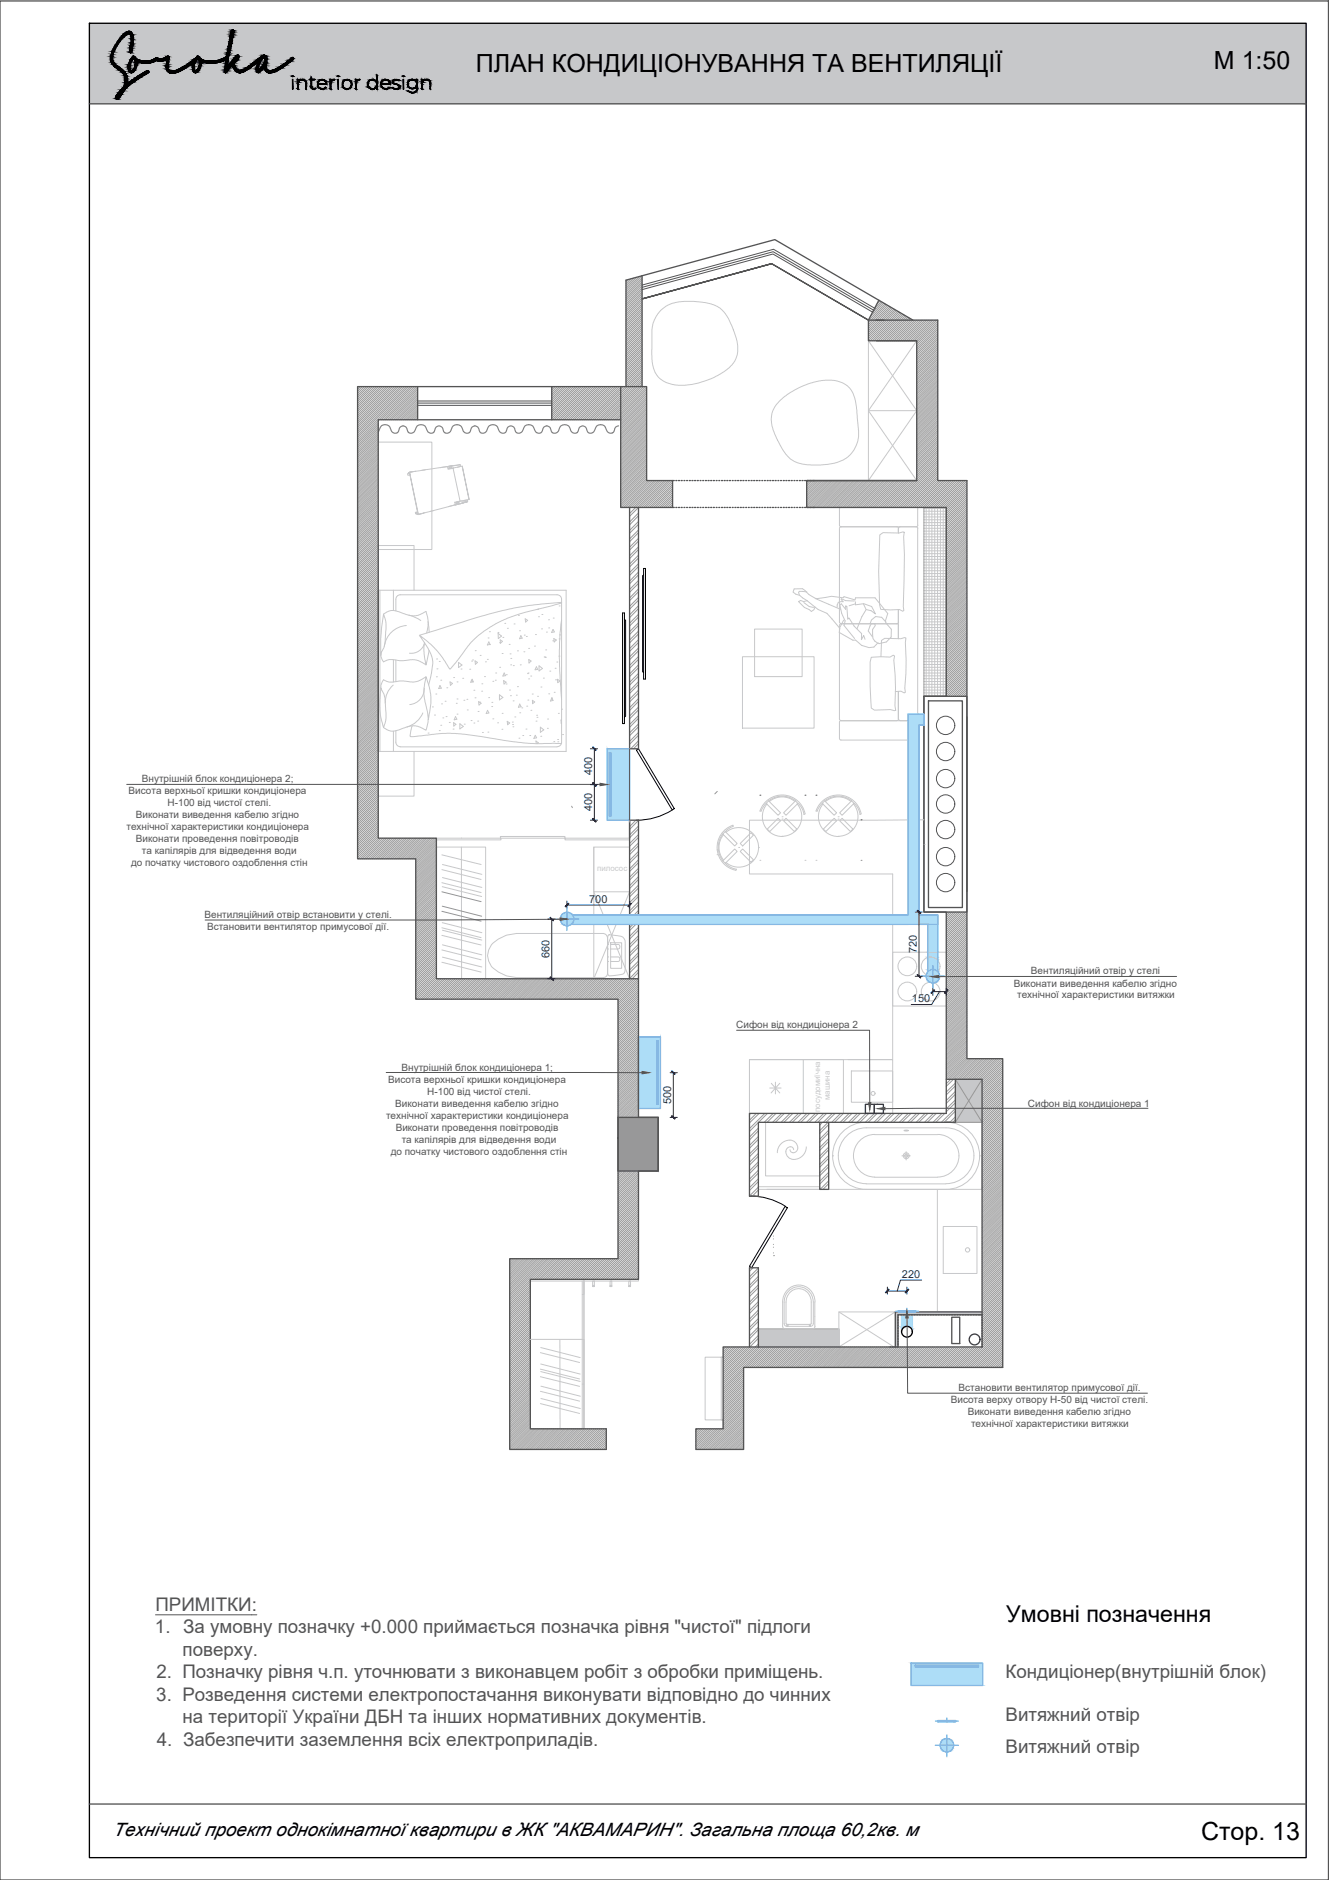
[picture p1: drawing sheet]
<svg xmlns="http://www.w3.org/2000/svg" width="297mm" height="420mm" viewBox="0 0 297 420" stroke-linecap="round" stroke-linejoin="round" font-family="sans-serif">
<defs><g id="words">
<g font-size="5.6">
<text x="106.3" y="16">ПЛАН КОНДИЦІОНУВАННЯ ТА ВЕНТИЛЯЦІЇ</text>
<text x="271.3" y="15.5">М 1:50</text>
<text x="268.4" y="411.3">Стор. 13</text>
</g>
<text font-size="5.2" x="224.9" y="362.6">Умовні позначення</text>
<g font-size="4.2" fill="#545454">
<text x="34.6" y="365">1. За умовну позначку +0.000 приймається позначка рівня &quot;чистої&quot; підлоги</text>
<text x="34.8" y="360">ПРИМІТКИ:</text>
<text x="40.8" y="370">поверху.</text>
<text x="35" y="375.1">2. Позначку рівня ч.п. уточнювати з виконавцем робіт з обробки приміщень.</text>
<text x="224.7" y="375.1">Кондиціонер(внутрішній блок)</text>
<text x="34.9" y="380.1">3. Розведення системи електропостачання виконувати відповідно до чинних</text>
<text x="40.8" y="385.1">на території України ДБН та інших нормативних документів.</text>
<text x="224.7" y="384.7">Витяжний отвір</text>
<text x="35.1" y="390.2">4. Забезпечити заземлення всіх електроприладів.</text>
<text x="224.7" y="391.8">Витяжний отвір</text>
</g>
<text font-size="4.2" x="25.2" y="410.3">Технічний проект однокімнатної квартири в ЖК &quot;АКВАМАРИН&quot;. Загальна площа 60,2кв. м</text>
<g font-size="2.4" fill="#000095">
<text x="132.4" y="173.3" transform="rotate(-90 132.4 173.3)">400</text>
<text x="132.4" y="181.3" transform="rotate(-90 132.4 181.3)">400</text>
<text x="131.7" y="201.8">700</text>
<text x="122.9" y="214.1" transform="rotate(-90 122.9 214.1)">660</text>
<text x="204.9" y="213" transform="rotate(-90 204.9 213)">720</text>
<text x="203.8" y="224">150</text>
<text x="150" y="246.8" transform="rotate(-90 150 246.8)">500</text>
<text x="201.6" y="285.6">220</text>
</g>
<g font-size="2.2" fill="#545454">
<text x="28.7" y="177.5">Висота верхньої кришки кондиціонера</text>
<text x="31.7" y="174.9">Внутрішній блок кондиціонера 2;</text>
<text x="28.3" y="185.6">технічної характеристики кондиціонера</text>
<text x="30.4" y="182.9">Виконати виведення кабелю згідно</text>
<text x="37.5" y="180.2">Н-100 від чистої стелі.</text>
<text x="30.4" y="188.3">Виконати проведення повітроводів</text>
<text x="31.7" y="190.9">та капілярів для відведення води</text>
<text x="29.3" y="193.6">до початку чистового оздоблення стін</text>
<text x="45.7" y="205.1">Вентиляційний отвір встановити у стелі.</text>
<text x="46.3" y="207.8">Встановити вентилятор примусової дії.</text>
<text x="226.6" y="220.5">Виконати виведення кабелю згідно</text>
<text x="230.4" y="217.8">Вентиляційний отвір у стелі</text>
<text x="227.3" y="223.1">технічної характеристики витяжки</text>
<text x="164.5" y="229.8">Сифон від кондиціонера 2</text>
<text x="89.7" y="239.3">Внутрішній блок кондиціонера 1;</text>
<text x="86.7" y="241.9">Висота верхньої кришки кондиціонера</text>
<text x="95.5" y="244.6">Н-100 від чистої стелі.</text>
<text x="86.3" y="250">технічної характеристики кондиціонера</text>
<text x="88.3" y="247.3">Виконати виведення кабелю згідно</text>
<text x="229.7" y="247.3">Сифон від кондиціонера 1</text>
<text x="88.4" y="252.7">Виконати проведення повітроводів</text>
<text x="89.8" y="255.4">та капілярів для відведення води</text>
<text x="87.3" y="258">до початку чистового оздоблення стін</text>
<text x="214.2" y="310.9">Встановити вентилятор примусової дії.</text>
<text x="212.5" y="313.6">Висота верху отвору Н-50 від чистої стелі.</text>
<text x="216.3" y="316.3">Виконати виведення кабелю згідно</text>
<text x="217" y="319">технічної характеристики витяжки</text>
</g>
<g font-size="1.8" fill="#c7c8ca">
<text x="133.5" y="194.6">пилосос</text>
<text x="185.5" y="245.9" transform="rotate(-90 185.5 245.9)">машина</text>
<text x="183.3" y="248.5" transform="rotate(-90 183.3 248.5)">посудомиїчна</text>
</g>
</g></defs>
<g fill="#c7c8ca" stroke="#c7c8ca" stroke-width=".22">
<path d="M219.5 241.2v4.8h-3z"/>
<path d="M216.5 246h3v4.8z"/>
<path d="M20 5.2l271.9 18v-18zM20 5.2l271.9 18h-271.9z"/>
<path d="M218.7 245.9l-.1 .1zM218.6 246l.1 .2z"/>
<path d="M200.1 293.2l19.4 .6v-.6zM200.1 293.2l19.4 .6h-19.4z"/>
<path d="M200.1 293.8l.6 7.2v-7.2zM200.1 293.8l.6 7.2h-.6z"/>
<path d="M169.5 297l18 4v-4zM169.5 297l18 4h-18z"/>
<path d="M213.5 241.2l3 4.8 3-4.8zM213.5 241.2l3 4.8h-3z"/>
<path d="M213.5 246h3l-3 4.8zM216.5 246l-3 4.8h6z"/>
</g>
<g fill="none" stroke="#7aafdf" stroke-width=".3">
<path d="M135.7 167.3h5v16h-5zM136.2 168.2h.4v14.2h-.4zM124.2 205.4h5.1M126.7 204.5h76.3v-44.9h3.5v2.4h-1.1v42.5h4.2v2.1h-82.9zM126.7 204.5h76.3M126.7 203.1v4.8M128.1 206.6h74.9v-47h3.5v2.4h-1.1v44.6M205.4 204.5h4.2v12.6M205.7 206.6h1.6v10.6M205.9 218.2h5.2M208.5 215.9v4.8M142.6 231.7h5v16h-5z"/>
<path d="M146.8 232.6h.4v14.2h-.4zM200.2 293.1h5.1M200.7 292.9h4v.3h-4zM201.5 293.2v4.4M202.7 292.4v.8M203.9 293.2v4.4M203.6 371.7h16v5h-16zM204.6 372.2h14.1v.4h-14.1zM209 390.1h5.2M209.1 384.6h5.1M209.6 384.5h4v.3h-4zM211.6 384v.8"/>
<path d="M211.6 387.7v4.9"/>
<circle cx="126.8" cy="205.4" r="1.5"/>
<circle cx="208.5" cy="218.2" r="1.5"/>
<circle cx="211.6" cy="390" r="1.5"/>
</g>
<g fill="#adddf7" stroke="#adddf7" stroke-width=".22">
<path d="M211.4 391.5h.2z"/>
<path d="M211.6 391.5h.3z"/>
<path d="M208.3 219.7h.2z"/>
<path d="M208.5 219.6h.3z"/>
<path d="M142.6 231.7h5l-5 16zM147.6 231.7l-5 16h5z"/>
<path d="M209.6 384.5l4 .3v-.3zM209.6 384.5l4 .3h-4z"/>
<path d="M203.6 371.7l16 5h-16zM203.6 371.7l16 5v-5z"/>
<path d="M135.7 167.3l5 16v-16zM135.7 167.3l5 16h-5z"/>
<path d="M200.7 292.9l4 .3v-.3zM200.7 292.9l4 .3h-4z"/>
<path d="M211.6 388.5l.3 .1zM211.4 388.6l.2-.1z"/>
<path d="M211.6 388.6h.3zM211.6 388.6h.3z"/>
<path d="M211.4 388.6h.2zM211.3 388.6h.3z"/>
<path d="M211.6 388.6h.5zM211.6 388.6h.5z"/>
<path d="M211.3 388.6h.3zM211.2 388.6h.4z"/>
<path d="M211.6 388.6l.6 .1zM211.6 388.6l.6 .1z"/>
<path d="M211.2 388.6l.4 .1zM211 388.7h.6z"/>
<path d="M211.6 388.7h.7zM211.6 388.7h.7z"/>
<path d="M211 388.7h.6zM210.9 388.7h.7z"/>
<path d="M211.6 388.7l.9 .1zM211.6 388.7l.9 .1z"/>
<path d="M210.9 388.7l.7 .1zM210.8 388.8h.8z"/>
<path d="M211.6 388.8l1 .1zM211.6 388.8l1 .1z"/>
<path d="M210.8 388.8l.8 .1zM210.8 388.8l.8 .1h-.9z"/>
<path d="M211.6 388.9l1.1 .1-.1-.1zM211.6 388.9l1.1 .1h-1.1z"/>
<path d="M210.7 388.9l.9 .1v-.1zM210.6 389l.1-.1 .9 .1z"/>
<path d="M211.6 389l1.2 .1zM211.6 389l1.2 .1z"/>
<path d="M210.6 389l1 .1zM210.6 389l1 .1h-1.1z"/>
<path d="M211.6 389.1l1.3 .1-.1-.1zM211.6 389.1l1.3 .1h-1.3z"/>
<path d="M210.5 389.1l1.1 .1v-.1zM210.5 389.1l1.1 .1h-1.2z"/>
<path d="M211.6 389.2l1.3 .1zM211.6 389.2l1.3 .1z"/>
<path d="M210.4 389.2l1.2 .1zM210.4 389.2l1.2 .1z"/>
<path d="M211.6 389.3l1.4 .2-.1-.2zM211.6 389.3l1.4 .2h-1.4z"/>
<path d="M210.3 389.3l1.3 .2v-.2zM210.3 389.3l1.3 .2h-1.4z"/>
<path d="M211.6 389.5h1.4zM211.6 389.5h1.4z"/>
<path d="M210.2 389.5h1.4zM210.2 389.5h1.4z"/>
<path d="M211.6 389.5l1.5 .3-.1-.3zM211.6 389.5l1.5 .3h-1.5z"/>
<path d="M210.2 389.5l1.4 .3v-.3zM210.2 389.5l1.4 .3h-1.5z"/>
<path d="M211.6 389.8h1.5zM211.6 389.8h1.5z"/>
<path d="M210.1 389.8h1.5zM210.1 389.8h1.5z"/>
<path d="M211.6 389.8l1.5 .3v-.3zM211.6 389.8l1.5 .3h-1.5z"/>
<path d="M210.1 389.8l1.5 .3v-.3zM210.1 389.8l1.5 .3h-1.5z"/>
<path d="M211.6 390.1l1.5 .2v-.2zM211.6 390.1l1.5 .2h-1.5z"/>
<path d="M210.1 390.1l1.5 .2v-.2zM210.1 390.1l1.5 .2h-1.5z"/>
<path d="M211.6 390.3l1.5 .1zM211.6 390.3l1.5 .1z"/>
<path d="M210.1 390.3l1.5 .1zM210.1 390.3l1.5 .1z"/>
<path d="M211.6 390.4l1.4 .2 .1-.2zM211.6 390.4l1.4 .2h-1.4z"/>
<path d="M210.1 390.4l1.5 .2v-.2zM210.1 390.4l1.5 .2h-1.4z"/>
<path d="M211.6 390.6h1.4zM211.6 390.6h1.4z"/>
<path d="M210.2 390.6h1.4zM210.2 390.6h1.4z"/>
<path d="M211.6 390.6l1.3 .2 .1-.2zM211.6 390.6l1.3 .2h-1.3z"/>
<path d="M210.2 390.6l1.4 .2v-.2zM210.2 390.6l1.4 .2h-1.3z"/>
<path d="M211.6 390.8h1.3zM211.6 390.8l1.3 .1z"/>
<path d="M210.3 390.8l1.3 .1zM210.3 390.8l1.3 .1z"/>
<path d="M211.6 390.9l1.2 .1 .1-.1zM211.6 390.9l1.2 .1h-1.2z"/>
<path d="M210.4 390.9l1.2 .1v-.1zM210.4 390.9l1.2 .1h-1.1z"/>
<path d="M211.6 391h1.2zM211.6 391l1.1 .1z"/>
<path d="M210.5 391l1.1 .1zM210.5 391l1.1 .1z"/>
<path d="M211.6 391.1h1.1zM211.6 391.1l1 .1z"/>
<path d="M210.6 391.1l1 .1zM210.6 391.1l1 .1z"/>
<path d="M211.6 391.2h1zM211.6 391.2l.9 .1z"/>
<path d="M210.7 391.2l.9 .1zM210.7 391.2l.9 .1z"/>
<path d="M211.6 391.3h.9zM211.6 391.3l.7 .1z"/>
<path d="M210.8 391.3l.8 .1zM210.8 391.3l.8 .1z"/>
<path d="M211.6 391.4h.7zM211.6 391.4h.6z"/>
<path d="M210.9 391.4h.7zM210.9 391.4h.7z"/>
<path d="M211.6 391.4h.6zM211.6 391.4l.5 .1z"/>
<path d="M211 391.4l.6 .1zM211 391.4l.6 .1z"/>
<path d="M211.6 391.5h.5zM211.6 391.5h.3z"/>
<path d="M211.2 391.5h.4zM211.2 391.5h.4z"/>
<path d="M211.6 391.5h.3zM211.6 391.5h.3z"/>
<path d="M211.3 391.5h.3zM211.3 391.5h.3z"/>
<path d="M208.5 216.7h.2zM208.3 216.7h.2z"/>
<path d="M208.5 216.7h.3zM208.5 216.7h.3z"/>
<path d="M208.3 216.7h.2zM208.2 216.7h.3z"/>
<path d="M208.5 216.7h.5zM208.5 216.7h.5z"/>
<path d="M208.2 216.7h.3zM208 216.7h.5z"/>
<path d="M208.5 216.7l.6 .1zM208.5 216.7l.6 .1z"/>
<path d="M208 216.7l.5 .1zM207.9 216.8h.6z"/>
<path d="M208.5 216.8l.8 .1zM208.5 216.8l.8 .1z"/>
<path d="M207.9 216.8l.6 .1zM207.8 216.9h.7z"/>
<path d="M208.5 216.9h.8zM208.5 216.9h.8z"/>
<path d="M207.8 216.9h.7zM207.6 216.9h.9z"/>
<path d="M208.5 216.9l1 .1zM208.5 216.9l1 .1h-1z"/>
<path d="M207.6 216.9l.9 .1v-.1zM207.6 216.9l.9 .1h-.9z"/>
<path d="M208.5 217l1 .1zM208.5 217l1 .1z"/>
<path d="M207.6 217l.9 .1zM207.4 217.1h1.1z"/>
<path d="M208.5 217.1l1.1 .1zM208.5 217.1l1.1 .1z"/>
<path d="M207.4 217.1l1.1 .1zM207.4 217.1l1.1 .1z"/>
<path d="M208.5 217.2l1.3 .1-.2-.1zM208.5 217.2l1.3 .1h-1.3z"/>
<path d="M207.4 217.2l1.1 .1v-.1zM207.4 217.2l1.1 .1h-1.2z"/>
<path d="M208.5 217.3l1.3 .1zM208.5 217.3l1.3 .1z"/>
<path d="M207.3 217.3l1.2 .1zM207.3 217.3l1.2 .1z"/>
<path d="M208.5 217.4l1.4 .2-.1-.2zM208.5 217.4l1.4 .2h-1.4z"/>
<path d="M207.2 217.4l1.3 .2v-.2zM207.2 217.4l1.3 .2h-1.4z"/>
<path d="M208.5 217.6l1.4 .1zM208.5 217.6l1.4 .1z"/>
<path d="M207.1 217.6l1.4 .1zM207.1 217.6l1.4 .1z"/>
<path d="M208.5 217.7l1.5 .2-.1-.2zM208.5 217.7l1.5 .2h-1.5z"/>
<path d="M207.1 217.7l1.4 .2v-.2zM207.1 217.7l1.4 .2h-1.4z"/>
<path d="M208.5 217.9h1.5zM208.5 217.9h1.5z"/>
<path d="M207.1 217.9h1.4zM207.1 217.9h1.4z"/>
<path d="M208.5 217.9l1.5 .3v-.3zM208.5 217.9l1.5 .3h-1.5z"/>
<path d="M207.1 217.9l1.4 .3v-.3zM207.1 217.9l1.4 .3h-1.5z"/>
<path d="M208.5 218.2l1.5 .2v-.2zM208.5 218.2l1.5 .2h-1.5z"/>
<path d="M207 218.2l1.5 .2v-.2zM207 218.2l1.5 .2h-1.4z"/>
<path d="M208.5 218.4l1.5 .1zM208.5 218.4l1.5 .1z"/>
<path d="M207.1 218.4l1.4 .1zM207.1 218.4l1.4 .1z"/>
<path d="M208.5 218.5l1.4 .2 .1-.2zM208.5 218.5l1.4 .2h-1.4z"/>
<path d="M207.1 218.5l1.4 .2v-.2zM207.1 218.5l1.4 .2h-1.4z"/>
<path d="M208.5 218.7h1.4zM208.5 218.7h1.4z"/>
<path d="M207.1 218.7h1.4zM207.1 218.7h1.4z"/>
<path d="M208.5 218.7l1.3 .2 .1-.2zM208.5 218.7l1.3 .2h-1.3z"/>
<path d="M207.1 218.7l1.4 .2v-.2zM207.1 218.7l1.4 .2h-1.3z"/>
<path d="M208.5 218.9h1.3zM208.5 218.9l1.3 .1z"/>
<path d="M207.2 218.9l1.3 .1zM207.2 218.9l1.3 .1z"/>
<path d="M208.5 219l1.1 .2 .2-.2zM208.5 219l1.1 .2h-1.1z"/>
<path d="M207.3 219l1.2 .2v-.2zM207.3 219l1.2 .2h-1.1z"/>
<path d="M208.5 219.2h1.1zM208.5 219.2h1z"/>
<path d="M207.4 219.2h1.1zM207.4 219.2h1.1z"/>
<path d="M208.5 219.2h1zM208.5 219.2l1 .1z"/>
<path d="M207.4 219.2l1.1 .1zM207.4 219.2l1.1 .1z"/>
<path d="M208.5 219.3h1zM208.5 219.3l.8 .1z"/>
<path d="M207.6 219.3l.9 .1zM207.6 219.3l.9 .1z"/>
<path d="M208.5 219.4h.8zM208.5 219.4l.8 .1z"/>
<path d="M207.6 219.4l.9 .1zM207.6 219.4l.9 .1z"/>
<path d="M208.5 219.5h.8zM208.5 219.5h.6z"/>
<path d="M207.8 219.5h.7zM207.8 219.5h.7z"/>
<path d="M208.5 219.5h.6zM208.5 219.5l.5 .1z"/>
<path d="M207.9 219.5l.6 .1zM207.9 219.5l.6 .1z"/>
<path d="M208.5 219.6h.5zM208.5 219.6h.3z"/>
<path d="M208 219.6h.5zM208 219.6h.5z"/>
<path d="M208.5 219.7h.2zM208.5 219.6l.2 .1z"/>
<path d="M208.2 219.6l.3 .1zM208.2 219.6l.3 .1z"/>
<path d="M126.7 203.9l.3 .1zM126.5 204l.2-.1z"/>
<path d="M126.7 204h.3zM126.7 204h.3z"/>
<path d="M126.5 204h.2zM126.4 204h.3z"/>
<path d="M126.7 204h.6zM126.7 204h.6z"/>
<path d="M126.4 204h.3zM126.2 204h.5z"/>
<path d="M126.7 204h.6zM126.7 204h.6z"/>
<path d="M126.2 204h.5zM126.2 204h.5z"/>
<path d="M126.7 204l.8 .1zM126.7 204l.8 .1z"/>
<path d="M126.2 204l.5 .1zM126 204.1h.7z"/>
<path d="M126.7 204.1l.9 .1zM126.7 204.1l.9 .1z"/>
<path d="M126 204.1l.7 .1zM125.9 204.2h.8z"/>
<path d="M126.7 204.2l1 .1zM126.7 204.2l1 .1z"/>
<path d="M125.9 204.2l.8 .1zM125.8 204.3h.9z"/>
<path d="M126.7 204.3l1.1 .1zM126.7 204.3l1.1 .1h-1.1z"/>
<path d="M125.8 204.3l.9 .1v-.1zM125.8 204.3l.9 .1h-1z"/>
<path d="M126.7 204.4l1.2 .1zM126.7 204.4l1.2 .1z"/>
<path d="M125.7 204.4l1 .1zM125.7 204.4l1 .1h-1.1z"/>
<path d="M126.7 204.5l1.3 .1-.1-.1zM126.7 204.5l1.3 .1h-1.3z"/>
<path d="M125.6 204.5l1.1 .1v-.1zM125.6 204.5l1.1 .1h-1.2z"/>
<path d="M126.7 204.6l1.3 .1zM126.7 204.6l1.3 .1z"/>
<path d="M125.5 204.6l1.2 .1zM125.5 204.6l1.2 .1z"/>
<path d="M126.7 204.7l1.4 .2-.1-.2zM126.7 204.7l1.4 .2h-1.4z"/>
<path d="M125.4 204.7l1.3 .2v-.2zM125.4 204.7l1.3 .2h-1.4z"/>
<path d="M126.7 204.9h1.4zM126.7 204.9h1.4z"/>
<path d="M125.3 204.9h1.4zM125.3 204.9h1.4z"/>
<path d="M126.7 204.9l1.5 .2-.1-.2zM126.7 204.9l1.5 .2h-1.5z"/>
<path d="M125.3 204.9l1.4 .2v-.2zM125.3 204.9l1.4 .2h-1.4z"/>
<path d="M126.7 205.1h1.5zM126.7 205.1h1.5z"/>
<path d="M125.3 205.1h1.4zM125.3 205.1h1.4z"/>
<path d="M126.7 205.1l1.5 .3v-.3zM126.7 205.1l1.5 .3h-1.5z"/>
<path d="M125.3 205.1l1.4 .3v-.3zM125.3 205.1l1.4 .3h-1.5z"/>
<path d="M126.7 205.4l1.5 .3v-.3zM126.7 205.4l1.5 .3h-1.5z"/>
<path d="M125.2 205.4l1.5 .3v-.3zM125.2 205.4l1.5 .3h-1.4z"/>
<path d="M126.7 205.7h1.5zM126.7 205.7h1.5z"/>
<path d="M125.3 205.7h1.4zM125.3 205.7h1.4z"/>
<path d="M126.7 205.7l1.4 .3 .1-.3zM126.7 205.7l1.4 .3h-1.4z"/>
<path d="M125.3 205.7l1.4 .3v-.3zM125.3 205.7l1.4 .3h-1.4z"/>
<path d="M126.7 206h1.4zM126.7 206h1.4z"/>
<path d="M125.3 206h1.4zM125.3 206h1.4z"/>
<path d="M126.7 206l1.3 .2 .1-.2zM126.7 206l1.3 .2h-1.3z"/>
<path d="M125.3 206l1.4 .2v-.2zM125.3 206l1.4 .2h-1.3z"/>
<path d="M126.7 206.2h1.3zM126.7 206.2h1.3z"/>
<path d="M125.4 206.2h1.3zM125.4 206.2h1.3z"/>
<path d="M126.7 206.2l1.2 .2 .1-.2zM126.7 206.2l1.2 .2h-1.2z"/>
<path d="M125.5 206.2l1.2 .2v-.2zM125.5 206.2l1.2 .2h-1.1z"/>
<path d="M126.7 206.4h1.2zM126.7 206.4l1.1 .1z"/>
<path d="M125.6 206.4l1.1 .1zM125.6 206.4l1.1 .1z"/>
<path d="M126.7 206.5l1 .1 .1-.1zM126.7 206.5l1 .1h-1z"/>
<path d="M125.7 206.5l1 .1v-.1zM125.7 206.5l1 .1h-.9z"/>
<path d="M126.7 206.6h1zM126.7 206.6l.9 .1z"/>
<path d="M125.8 206.6l.9 .1zM125.8 206.6l.9 .1z"/>
<path d="M126.7 206.7h.9zM126.7 206.7h.8z"/>
<path d="M125.9 206.7h.8zM125.9 206.7h.8z"/>
<path d="M126.7 206.7h.8zM126.7 206.7l.6 .1z"/>
<path d="M126 206.7l.7 .1zM126 206.7l.7 .1z"/>
<path d="M126.7 206.8h.6zM126.7 206.8h.6z"/>
<path d="M126.2 206.8h.5zM126.2 206.8h.5z"/>
<path d="M126.7 206.8h.6zM126.7 206.8l.3 .1z"/>
<path d="M126.2 206.8l.5 .1zM126.2 206.8l.5 .1z"/>
<path d="M126.5 206.9h.2zM126.7 206.9h.3z"/>
<path d="M126.7 206.9h.3zM126.7 206.9h.3z"/>
<path d="M126.4 206.9h.3zM126.4 206.9h.3z"/>
</g>
<path d="M20 5.2h271.9v410h-271.9z" fill="none" stroke="#000" stroke-width=".3"/>
<!-- layer: Layer 1 -->
<g fill="none" stroke="#000" stroke-width=".22">
<path d="M27.1 8.1a1.92 1.92 0 0 1 2.2-1 3.7 3.7 0 0 1 .4 3.1l-.2 1a.36 .36 0 0 1-.1 .5 .36 .36 0 0 1-.5-.1 .36 .36 0 0 1 .1-.5l.3-2.7a.7 .7 0 0 0-.4-.9 .7 .7 0 0 0-.9 .4l-1.1 1.2-1.1 1.7a2.78 2.78 0 0 0-.2 3.4l2 1.5 .5 .6 .3 1.2-.1 1.3 2.7-1.9 1.8-1.1a.31 .31 0 0 1 .5 .2 .31 .31 0 0 1-.4 .4l-3 1.9-1.2 1-.8 .8-1.4 1.9a.45 .45 0 0 1-.7-.1 .45 .45 0 0 1 .3-.6l1.5-1.8 .3-1.1 .1-.9-.6-1.2-1.8-1.4a2.99 2.99 0 0 1-.4-3.7l.5-1zM29.7 12.5h.2l.8 .8 1.7 .3 1.6-.1 .9-.6 1.2 .3 .9-.4a.42 .42 0 0 1 .4-.3 .42 .42 0 0 1 .4 .3l-.2 1.6a1.02 1.02 0 0 0 .1 1.3 1.02 1.02 0 0 0 1.3 .1l2.4-1.1 2.5-2a.33 .33 0 0 1 .4-.2 .33 .33 0 0 1 .3 .3l.6 .5 .6 .2 2 .1 1.4-.3 1.3-.6 1.2-5.6a.31 .31 0 0 1 .4-.4 .31 .31 0 0 1 .1 .5l-1.1 5.5-.3 2.3 1.6-2.1a.7 .7 0 0 1 .9-.5l.1 .2a1.89 1.89 0 0 1-1.1 1.6l.4 .9a1.45 1.45 0 0 0 2.3 0l3.5-2.5a.62 .62 0 0 1 .8-.2 .62 .62 0 0 1 .3 .8l-.2 1.4a1.1 1.1 0 0 0 .6 1.1 1.1 1.1 0 0 0 1.3-.1l2.1-1.2 1.5-1.2a.34 .34 0 0 1 .4-.3 .34 .34 0 0 1 .3 .3l-2.6 2-2 1a1.36 1.36 0 0 1-1.9-1.3l-.7 .9a.59 .59 0 0 1-1 .3l-.1-.9 .4-1.4-2.7 1.9-1.3 .6a2.05 2.05 0 0 1-1.8-1.9l-1.2 1.6a.31 .31 0 0 1-.5 .2 .31 .31 0 0 1 0-.5l.3-2.4-2 .8h-2.2l-1.2-.3-.1 .3a1.94 1.94 0 0 1-1.4 2.2 1.77 1.77 0 0 1-.4-2.3l-2.5 1.7-2 .7a1.51 1.51 0 0 1-1.4-2.2v-1a2.84 2.84 0 0 1-2.4 .3l-1 .5-.8 .1h-1.2l-1.2-.3-.1 .2a1.97 1.97 0 0 1-1.4 2.3 2.03 2.03 0 0 1-.2-2.8zM29.8 13.2l.3 .2 .2 .4-.1 .9-.3 .6a.48 .48 0 0 1-.6 .5 .48 .48 0 0 1-.3-.7 3.2 3.2 0 0 1 .8-1.9zM44.2 13.2l.4 .6-.1 1.1-.3 .4a.48 .48 0 0 1-.6 .5 .48 .48 0 0 1-.3-.7 2.58 2.58 0 0 1 .9-1.8zM58.6 13.2l.2-.2a.29 .29 0 0 1 .4-.1 .29 .29 0 0 1 0 .4l-.1 .7-.8 1.3a.4 .4 0 0 1-.6 .3l.3-1.3zM65.4 17.7v2.2zM66.5 17.7l.1 .6a.98 .98 0 0 1 1.3-.5 .98 .98 0 0 1 .6 1.3l-.1 .8v-1.1a.91 .91 0 0 0-1.1-1 .91 .91 0 0 0-.7 1.3l-.1 .8zM69.6 17.3v.4h.8l-.1 .1a.4 .4 0 0 0-.4-.1 .4 .4 0 0 0-.3 .4v1.2a.49 .49 0 0 0 .3 .5 .49 .49 0 0 0 .6-.1v.1a.64 .64 0 0 1-.8 0 .64 .64 0 0 1-.1-.8v-1.2l-.5-.1a.31 .31 0 0 0 .5 0 .31 .31 0 0 0 0-.4zM71.2 18.2l.6-.4h.4l.6 .5a.3 .3 0 0 1 .1 .4 .3 .3 0 0 1-.5 .1h-.9a.28 .28 0 0 1-.4-.1 .28 .28 0 0 1 .1-.4zM71.2 18a.95 .95 0 0 1 1.2-.2 .95 .95 0 0 1 .5 1h-1.8a.96 .96 0 0 0 .6 1 .96 .96 0 0 0 1.1-.3l-.1 .2-.5 .2a1.14 1.14 0 0 1-1.1-.6 1.14 1.14 0 0 1 .1-1.3zM73.8 17.7l.1 .6 .4-.4 .5-.2-.6 .3-.2 .3-.1 1.6zM75.6 17.7v2.2z"/>
<path d="M79.5 17.7l.1 .6 .3-.4 .5-.2-.6 .3-.2 .3v1.6zM82.6 17.9l.3-.1a.98 .98 0 0 1 1.3 .6l.1-1.6v3.1l-.1-.6-.6 .6h-.7l-.5-.4-.2-.4 .1-.8zM85.3 18.2a.95 .95 0 0 1 1.2-.4 .95 .95 0 0 1 .6 1h-1.7a.62 .62 0 0 0 .4 1h.2a.8 .8 0 0 0 1-.3v.1a1.1 1.1 0 0 1-1.5 .1 1.1 1.1 0 0 1-.2-1.5zM85.4 18.2l.5-.4 .6 .1 .4 .3a.35 .35 0 0 1 .2 .5 .35 .35 0 0 1-.6 .1h-.6a.35 .35 0 0 1-.4 0 .35 .35 0 0 1-.2-.4zM88 17.9a1.23 1.23 0 0 1 1.3 0l-.7-.1a.54 .54 0 0 0-.7 .5 .54 .54 0 0 0 .7 .5l.3 .1a.57 .57 0 0 1 .4 .7 .57 .57 0 0 1-.8 .3l-.8-.3 .4 .2a.68 .68 0 0 0 .8 .1 .68 .68 0 0 0 .3-.7l-1-.4a.49 .49 0 0 1-.4-.4 .49 .49 0 0 1 .2-.5zM90.1 17.7l.1 2.2zM91.2 18.2l.1-.1a1.09 1.09 0 0 1 1.8 .3l.1-.7v2.1a1.04 1.04 0 0 1-.8 .9 1.04 1.04 0 0 1-1.1-.4l.9 .4a1.05 1.05 0 0 0 .9-1.5l-.2 .4-.5 .2a1.07 1.07 0 0 1-1.1-.4 1.07 1.07 0 0 1-.1-1.2zM94.3 17.7l.1 .6a.98 .98 0 0 1 1.3-.5 .98 .98 0 0 1 .5 1.3l-.1 .8v-1.1a.89 .89 0 0 0-1-1 .89 .89 0 0 0-.7 1.2l-.1 .9z"/>
<circle cx="65.4" cy="17" r=".12"/>
<circle cx="75.6" cy="17" r=".12"/>
<circle cx="77.5" cy="18.8" r="1.1"/>
<circle cx="77.6" cy="18.8" r="1.02"/>
<circle cx="83.3" cy="18.8" r="1"/>
<circle cx="90.2" cy="17" r=".11"/>
<circle cx="92.2" cy="18.8" r=".98"/>
</g>
<g fill="#000" stroke="#000" stroke-width=".22">
<path d="M27.1 16h.8zM28.3 18.8h.9zM28.7 7h.3zM29.1 11.8h.2zM32.2 14.1h.9zM32.3 16.1h.9zM32.5 14.1h.6zM32.7 14.1h.4zM32.9 15.8h.2zM34.8 13h.5zM34.9 12.9h.2zM35.5 13.7h.8z"/>
<path d="M37.3 12.7h.4zM38.2 16.4h.6zM43.4 16.2h.6zM46.7 14.1h1.1zM50.3 16.3h.2zM51.9 6.7h.2zM53 12.3h.2zM57.5 16.2h.5zM58.9 12.3h.2zM60.2 16.3h.1zM65.3 17h.2zM65.4 12.9h.1z"/>
<path d="M67.5 17.7h.1zM69.9 19.9h.3zM71.8 17.8h.4zM72.7 19.6h.2zM73.8 18.6h.2zM74.6 17.7h.2zM75.5 17h.2zM77.2 19.9h.7zM77.3 17.8h.5zM78.2 19.6l.2-.1zM79.8 18h.1zM80.3 17.7h.1z"/>
<path d="M83.1 17.7h.3zM83.1 19.9h.3zM83.8 18h.1zM84 19.4h.2zM85.3 18.2h.1zM86 17.8h.4zM86.9 19.6h.1zM87.8 18h.2zM88.1 19.9h.9zM88.3 18.8h.5zM88.3 17.8h.4zM89.1 17.9h.1z"/>
<path d="M90.1 17h.2zM91.1 18.5h.1zM91.3 18.1h.1zM91.8 19.8h.7zM92 17.7h.3zM95.2 17.7h.2zM26 22.1h.3zM92.1 20.7h.2zM92.5 20.7h.2z"/>
<path d="M24.8 12.7h.3zM24.8 12.7h.3z"/>
<path d="M24.8 12.7l.3 .1zM24.8 12.7l.3 .1z"/>
<path d="M24.8 12.8h.3zM24.8 12.8h.3z"/>
<path d="M24.8 12.8l.3 .2v-.2zM24.8 12.8l.3 .2h-.4z"/>
<path d="M24.7 13h.4zM24.7 13h.4zM24.7 13h.4zM24.7 13h.4z"/>
<path d="M24.7 13l.4 .1zM24.7 13l.4 .1z"/>
<path d="M24.7 13.1l.4 .1zM24.7 13.1l.4 .1z"/>
<path d="M24.8 13.2l.4 .2-.1-.2zM24.8 13.2l.4 .2h-.4z"/>
<path d="M24.8 12.4l.4 .2v-.2zM24.8 12.4l.4 .2h-.4z"/>
<path d="M24.8 12.6h.4zM24.8 12.6l.3 .1z"/>
<path d="M24.8 13.4l.4 .2v-.2zM24.8 13.4l.4 .2h-.4z"/>
<path d="M24.9 12.2l.3 .2v-.2zM24.9 12.2l.3 .2h-.4z"/>
<path d="M24.8 13.6l.5 .1zM24.8 13.6l.5 .1z"/>
<path d="M24.9 12.1h.4zM24.9 12.1l.3 .1z"/>
<path d="M24.8 13.7l.6 .2-.1-.2zM24.8 13.7l.6 .2h-.5z"/>
<path d="M24.9 13.9l.5 .1zM24.9 13.9l.5 .1z"/>
<path d="M25.1 11.6h.3zM25 11.6h.4z"/>
<path d="M25 11.6l.3 .5 .1-.5zM25 11.6l.3 .5h-.4z"/>
<path d="M24.9 14l.7 .2-.2-.2zM24.9 14l.7 .2h-.6z"/>
<path d="M25.1 11.5h.4zM25.1 11.5h.4z"/>
<path d="M25.1 11.5h.4zM25.1 11.5l.3 .1z"/>
<path d="M25 14.2l.7 .1zM25 14.2l.7 .1z"/>
<path d="M25.1 11.3l.4 .2 .1-.2zM25.1 11.3l.4 .2h-.4z"/>
<path d="M25.1 14.3l.7 .1zM25.1 14.3l.7 .1zM25.1 14.4h.7zM25.1 14.4h.7z"/>
<path d="M25.3 10.9l.3 .4 .2-.4zM25.3 10.9l.3 .4h-.5z"/>
<path d="M25.1 14.4l1.1 .3-.4-.3zM25.1 14.4l1.1 .3h-.8z"/>
<path d="M25.4 10.8h.4zM25.4 10.8l.4 .1z"/>
<path d="M25.6 10.4l.2 .4 .3-.4zM25.6 10.4l.2 .4h-.4z"/>
<path d="M25.4 14.7l1 .2zM25.4 14.7l1 .2z"/>
<path d="M25.8 10l.3 .4 .2-.4zM25.8 10l.3 .4h-.5z"/>
<path d="M25.6 14.9h.9zM25.6 14.9h.9zM25.6 14.9h.9zM25.6 14.9h.9z"/>
<path d="M25.6 14.9l.9 .1zM25.6 14.9l.9 .1z"/>
<path d="M25.7 15h.9zM25.7 15h.9z"/>
<path d="M25.7 15h.9zM25.7 15h.9z"/>
<path d="M25.7 15l1.3 .2-.4-.2zM25.7 15l1.3 .2h-1z"/>
<path d="M26.2 9.3h.6zM26.2 9.3h.6z"/>
<path d="M26.2 9.3l.1 .7 .5-.7zM26.2 9.3l.1 .7h-.5z"/>
<path d="M26 15.2l1.2 .3-.2-.3zM26 15.2l1.2 .3h-.9z"/>
<path d="M26.3 15.5h1zM26.3 15.5h1z"/>
<path d="M26.4 15.5l1.1 .2zM26.4 15.5l1.1 .2z"/>
<path d="M26.7 8.6l.1 .7 .5-.7zM26.7 8.6l.1 .7h-.6z"/>
<path d="M26.6 15.7h1zM26.6 15.7h1z"/>
<path d="M26.8 15.7l1 .3-.2-.3zM26.8 15.7l1 .3h-.8z"/>
<path d="M27 8.3l.3 .3 .3-.3zM27 8.3l.3 .3h-.6z"/>
<path d="M27 16h.9zM27 16h.9zM27.1 16h.8z"/>
<path d="M27.1 16l.8 .1zM27.1 16l.8 .1z"/>
<path d="M27.1 16.1l.8 .1v-.1zM27.1 16.1l.8 .1z"/>
<path d="M27.2 8l.4 .3 .3-.3zM27.2 8l.4 .3h-.6z"/>
<path d="M27.3 16.2l.8 .2-.2-.2zM27.3 16.2l.8 .2h-.6z"/>
<path d="M27.1 20h.8zM27.1 20h.8z"/>
<path d="M27.3 8h.7zM27.3 8h.7z"/>
<path d="M27.3 8h.7zM27.2 8h.7z"/>
<path d="M27.3 7.9h.7zM27.3 8h.7z"/>
<path d="M27.3 19.9l.6 .1 .2-.1zM27.1 20l.2-.1 .6 .1z"/>
<path d="M27.5 16.4l.7 .1zM27.5 16.4l.7 .1z"/>
<path d="M27.4 7.8h.8zM27.3 7.9h.7z"/>
<path d="M27.6 16.5l.7 .3-.1-.3zM27.6 16.5l.7 .3h-.5z"/>
<path d="M27.3 19.7l.9 .1zM27.3 19.7l.9 .1z"/>
<path d="M27.3 19.8h.9zM27.3 19.8l.8 .1h-.8z"/>
<path d="M27.8 16.8l.5 .1zM27.8 16.8l.5 .1z"/>
<path d="M27.8 16.9l.5 .1v-.1zM27.8 16.9l.5 .1h-.4z"/>
<path d="M27.9 17l.5 .1zM27.9 17l.5 .1z"/>
<path d="M27.9 18.6l.4 .1v-.1zM27.9 18.6l.4 .1h-.4z"/>
<path d="M27.9 18.7l.4 .1zM27.9 18.7l.4 .1z"/>
<path d="M27.9 18.8h.4zM27.8 18.8h.5z"/>
<path d="M27.9 17.1h.5zM27.9 17.1h.5z"/>
<path d="M27.9 17.1l.5 .1zM27.9 17.1l.5 .1z"/>
<path d="M27.9 17.2l.5 .2v-.2zM27.9 17.2l.5 .2h-.5z"/>
<path d="M27.9 17.4l.5 .2v-.2zM27.9 17.4l.5 .2h-.4zM28 17.6h.4zM28 17.6h.4z"/>
<path d="M27.9 18.2l.5 .3v-.3zM27.9 18.2l.5 .3h-.5z"/>
<path d="M27.9 18.5l.4 .1 .1-.1zM27.9 18.5l.4 .1h-.4z"/>
<path d="M28 17.6l.4 .1v-.1zM28 17.6l.4 .1h-.4z"/>
<path d="M28 17.7l.4 .1zM28 17.7l.4 .1z"/>
<path d="M28 17.8h.4zM28 17.8h.4z"/>
<path d="M28 17.8l.4 .2v-.2zM28 17.8l.4 .2h-.4z"/>
<path d="M28 18l.4 .2v-.2zM28 18l.4 .2h-.5z"/>
<path d="M27.6 19.5l.6 .2 .2-.2zM27.6 19.5l.6 .2h-.9z"/>
<path d="M27.6 19.4h.9zM27.6 19.4l.8 .1z"/>
<path d="M27.6 7.6l.6 .2 .3-.2zM27.6 7.6l.6 .2h-.8z"/>
<path d="M27.7 7.6h1zM27.6 7.6h.9z"/>
<path d="M27.7 19.3l.8 .1 .2-.1zM27.7 19.3l.8 .1h-.9z"/>
<path d="M28.7 14.5h.4zM28.7 14.5h.4z"/>
<path d="M27.7 7.5h1.1zM27.7 7.5l1 .1z"/>
<path d="M27.7 19.1l1 .2 .1-.2zM27.7 19.1l1 .2h-1z"/>
<path d="M27.8 19.1h1.2zM27.8 19.1h1z"/>
<path d="M28.7 7l.6 .1zM28.5 7.1h.8z"/>
<path d="M28.7 14.9l.3 .1v-.1zM28.7 14.9l.3 .1h-.3z"/>
<path d="M28.7 15h.3zM28.7 15h.3z"/>
<path d="M28.7 15l.3 .2v-.2zM28.7 15l.3 .2h-.3z"/>
<path d="M28.7 15.2l.3 .1zM28.7 15.2l.3 .1z"/>
<path d="M28.7 14.7l.3 .2v-.2zM28.7 14.7l.3 .2h-.3z"/>
<path d="M28.7 15.3l.4 .3-.1-.3zM28.7 15.3l.4 .3h-.4z"/>
<path d="M28.7 14.5l.4 .1zM28.7 14.6h.4z"/>
<path d="M28.7 14.6l.3 .1 .1-.1zM28.7 14.6l.3 .1h-.3z"/>
<path d="M28.7 14.4h.4zM28.7 14.4l.4 .1z"/>
<path d="M28.7 15.6l.6 .1-.2-.1zM28.7 15.6l.6 .1h-.6z"/>
<path d="M27.8 18.8l1.2 .3 .2-.3zM27.8 18.8l1.2 .3h-1.2z"/>
<path d="M28.3 18.8h.9zM28.3 18.8h.9zM28.3 18.8h.9z"/>
<path d="M29.2 13.3h.6zM29.2 13.3h.6z"/>
<path d="M28.8 14.1l.4 .1zM28.8 14.1l.4 .1z"/>
<path d="M28.8 14.2l.3 .2 .1-.2zM28.8 14.2l.3 .2h-.4z"/>
<path d="M28.5 7.1l.8 .1zM28.2 7.2h1.1z"/>
<path d="M28.4 18.8h.9zM28.3 18.8h.9z"/>
<path d="M28.7 15.7l.6 .1zM28.7 15.7l.6 .1z"/>
<path d="M28.8 15.8h.5zM28.8 15.8h.5z"/>
<path d="M28.2 7.2l1.3 .1-.2-.1zM28 7.3l.2-.1 1.3 .1z"/>
<path d="M28.8 15.8h.5zM28.8 15.8h.5z"/>
<path d="M28.8 15.8h.6zM28.8 15.8h.6z"/>
<path d="M29 11.6h.4zM29 11.6h.4zM29 11.6h.4zM29 11.6h.4z"/>
<path d="M29 11.6h.4zM29 11.6h.4z"/>
<path d="M29 11.6l.4 .1zM29 11.6l.4 .1z"/>
<path d="M29 11.7h.4zM29 11.7l.3 .1z"/>
<path d="M28.5 18.7h.9zM28.4 18.8h.9z"/>
<path d="M28 7.3l1.5 .2v-.2zM27.8 7.5l.2-.2 1.5 .2z"/>
<path d="M29 11.4h.5zM29 11.4h.5z"/>
<path d="M29 11.4l.5 .1zM29 11.4l.5 .1z"/>
<path d="M29 11.5h.5zM29 11.5l.4 .1z"/>
<path d="M28.6 18.6h.9zM28.6 18.6l.8 .1z"/>
<path d="M29 13.7l.2 .4 .3-.4zM29 13.7l.2 .4h-.4z"/>
<path d="M29 11l.5 .1v-.1zM29 11l.5 .1h-.5z"/>
<path d="M29 11.1l.5 .1zM29 11.1l.5 .1z"/>
<path d="M29 11.2l.5 .1zM29 11.2l.5 .1z"/>
<path d="M29 11.3h.5zM29 11.3l.5 .1z"/>
<path d="M28.6 18.6h.9zM28.6 18.6h.9z"/>
<path d="M29.5 12.8h.7zM29.5 12.8h.7z"/>
<path d="M29 13.6h.5zM29 13.6l.5 .1z"/>
<path d="M29.2 16.3h.3zM29.2 16.3h.2z"/>
<path d="M27.8 7.5h1.8zM27.7 7.5h1.9z"/>
<path d="M29 10.8h.5zM29 10.8h.5z"/>
<path d="M29 10.8l.5 .1zM29 10.8l.5 .1z"/>
<path d="M29 10.9h.5zM29 10.9l.5 .1z"/>
<path d="M28.7 18.5h.8zM28.7 18.5l.8 .1z"/>
<path d="M28.8 7.5l.8 .1zM28.8 7.5l.8 .1z"/>
<path d="M29 7.6l.6 .1v-.1zM29 7.6l.6 .1zM29.2 7.7h.4zM29.2 7.7h.4z"/>
<path d="M29.1 10.6l.5 .1zM29.1 10.6l.5 .1z"/>
<path d="M29.1 10.7l.4 .1 .1-.1zM29.1 10.7l.4 .1h-.5z"/>
<path d="M29.1 16.2h.5zM29.1 16.2l.4 .1z"/>
<path d="M29.2 7.7l.5 .2-.1-.2zM29.2 7.7l.5 .2h-.4z"/>
<path d="M29.1 10.2l.5 .3v-.3zM29.1 10.2l.5 .3h-.5zM29.1 10.5h.5zM29.1 10.5h.5z"/>
<path d="M29.1 10.5h.5zM29.1 10.5h.5zM29.1 10.5h.5zM29.1 10.5h.5z"/>
<path d="M29.1 10.5h.5zM29.1 10.5l.5 .1z"/>
<path d="M29.1 13.4l.4 .2 .1-.2zM29.1 13.4l.4 .2h-.5z"/>
<path d="M29.3 7.9l.5 .4-.1-.4zM29.3 7.9l.5 .4h-.5zM29.3 8.3h.5zM29.3 8.3h.5z"/>
<path d="M29.2 10h.5zM29.2 10h.5z"/>
<path d="M29.2 10l.5 .1zM29.2 10l.5 .1z"/>
<path d="M29.2 10.1h.5zM29.2 10.1h.5z"/>
<path d="M29.2 10.1l.4 .1 .1-.1zM29.2 10.1l.4 .1h-.5z"/>
<path d="M28.8 18.5h.9zM28.7 18.5h.8z"/>
<path d="M29 16.2h.7zM29 16.2h.6z"/>
<path d="M29.3 9.7l.4 .1v-.1zM29.3 9.7l.4 .1h-.5z"/>
<path d="M29.2 9.8l.5 .2v-.2zM29.2 9.8l.5 .2h-.5z"/>
<path d="M28.8 18.4h.9zM28.8 18.4l.9 .1z"/>
<path d="M29.2 13.3h.5zM29.2 13.3l.4 .1z"/>
<path d="M29.3 8.3l.5 .3v-.3zM29.3 8.3l.5 .3h-.5z"/>
<path d="M29.3 8.6h.5zM29.3 8.6h.5z"/>
<path d="M29.3 8.6l.5 .2v-.2zM29.3 8.6l.5 .2h-.5z"/>
<path d="M29.3 8.8l.5 .1v-.1zM29.3 8.8l.5 .1h-.5z"/>
<path d="M29.3 8.9h.5zM29.3 8.9h.5z"/>
<path d="M29.3 8.9l.5 .6v-.6zM29.3 8.9l.5 .6h-.5z"/>
<path d="M29.3 9.5l.4 .2 .1-.2zM29.3 9.5l.4 .2h-.4z"/>
<path d="M29.2 13.3h.6zM29.2 13.3h.5z"/>
<path d="M29 16.1h.8zM29 16.1l.7 .1z"/>
<path d="M29.8 12.5h.1zM29.7 12.5h.2z"/>
<path d="M29.3 13.2h.5zM29.3 13.2h.5z"/>
<path d="M29.3 13.2h.5zM29.2 13.3h.6z"/>
<path d="M29.9 13.1h.6zM29.9 13.1h.6z"/>
<path d="M29.3 13.1h.6zM29.3 13.2h.5z"/>
<path d="M28.9 16h1zM28.9 16l.9 .1z"/>
<path d="M29.7 12.5l.2 .1zM29.7 12.5l.2 .1z"/>
<path d="M29.7 12.6h.3zM29.7 12.6h.3z"/>
<path d="M28.8 15.9l1.1 .1 .1-.1zM28.8 15.9l1.1 .1h-1z"/>
<path d="M29 18.2l.7 .2 .3-.2zM28.8 18.4l.2-.2 .7 .2z"/>
<path d="M29.7 12.6l.4 .1zM29.6 12.7h.5z"/>
<path d="M29.6 12.7h.5zM29.6 12.7h.5z"/>
<path d="M29.5 15.8h.6zM29.4 15.8h.7z"/>
<path d="M28.8 15.8h1.3zM28.8 15.8h1.3z"/>
<path d="M28.8 15.8h1.3zM28.8 15.8l1.2 .1z"/>
<path d="M29.2 18.2h.9zM29 18.2h1z"/>
<path d="M29.6 12.7l.6 .1zM29.6 12.7l.6 .1h-.7z"/>
<path d="M29.6 15.7h.5zM29.6 15.7h.5z"/>
<path d="M29.6 15.7h.5zM29.5 15.8h.6z"/>
<path d="M29.5 12.8l.8 .1zM29.5 12.8l.8 .1z"/>
<path d="M29.8 15.5l.3 .2 .1-.2zM29.6 15.7l.2-.2 .3 .2z"/>
<path d="M29.5 12.9l.8 .1zM29.5 12.9l.8 .1z"/>
<path d="M29.8 15.5h.5zM29.8 15.5h.4z"/>
<path d="M29.4 13h1zM29.4 13h1z"/>
<path d="M29.4 13h1zM29.4 13h1z"/>
<path d="M29.9 15.3l.4 .2 .1-.2zM29.9 15.3l.4 .2h-.5z"/>
<path d="M29.4 13l1.1 .1-.1-.1zM29.4 13l1.1 .1h-1.2z"/>
<path d="M29.9 13.1l.7 .1zM29.9 13.1l.7 .1z"/>
<path d="M30.1 14.9h.4zM30.1 14.9h.4z"/>
<path d="M30.1 14.9l.3 .4 .1-.4zM30.1 14.9l.3 .4h-.5z"/>
<path d="M29.6 17.8l.5 .4 .5-.4zM29.2 18.2l.4-.4 .5 .4z"/>
<path d="M30 13.2l.6 .1zM30 13.2l.6 .1z"/>
<path d="M30.2 14.6l.3 .3 .1-.3zM30.2 14.6l.3 .3h-.4z"/>
<path d="M30 13.3h.7zM30 13.3h.7z"/>
<path d="M30.3 13.9h.3zM30.3 13.9h.3z"/>
<path d="M30.3 13.9l.3 .1zM30.3 13.9l.3 .1z"/>
<path d="M30.3 14l.3 .1zM30.3 14l.3 .1z"/>
<path d="M30.3 14.1l.3 .1v-.1zM30.3 14.1l.3 .1h-.3z"/>
<path d="M30.3 14.2l.3 .2v-.2zM30.3 14.2l.3 .2h-.4z"/>
<path d="M30.2 14.4l.4 .2v-.2zM30.2 14.4l.4 .2h-.4z"/>
<path d="M29.7 17.8h1zM29.6 17.8h1z"/>
<path d="M30 13.3l.9 .1zM30 13.3l.9 .1h-.8z"/>
<path d="M30.2 13.8h.5zM30.2 13.8h.5z"/>
<path d="M30.2 13.8h.5zM30.2 13.8l.4 .1z"/>
<path d="M30.1 13.4h1zM30.1 13.4h1z"/>
<path d="M30.1 13.4l1.3 .1zM30.1 13.4l1.3 .1z"/>
<path d="M30.1 17.5l.6 .3 .5-.3zM29.7 17.8l.4-.3 .6 .3z"/>
<path d="M30.3 17.4l.9 .1 .1-.1zM30.1 17.5l.2-.1 .9 .1z"/>
<path d="M30.4 17.3h1zM30.3 17.4h1z"/>
<path d="M30.1 13.5l1.8 .1zM30.1 13.5l1.8 .1z"/>
<path d="M30.4 17.3h1.1zM30.4 17.3h1z"/>
<path d="M30.5 17.2h1.1zM30.4 17.3h1.1zM30.4 17.3h1.1zM30.4 17.3h1.1z"/>
<path d="M31 16.9l.6 .3 .5-.3zM30.5 17.2l.5-.3 .6 .3z"/>
<path d="M30.2 13.6h1.9zM30.2 13.6h1.9z"/>
<path d="M30.2 13.6h2.1zM30.2 13.6h2.1z"/>
<path d="M30.2 13.6h2.4zM30.2 13.6h2.4z"/>
<path d="M31.2 16.8l.9 .1 .2-.1zM31 16.9l.2-.1 .9 .1z"/>
<path d="M31.4 16.6l.9 .2 .3-.2zM31.2 16.8l.2-.2 .9 .2z"/>
<path d="M31.6 16.6h1.1zM31.4 16.6h1.2z"/>
<path d="M31.7 16.5h1.1zM31.6 16.6h1.1z"/>
<path d="M31.9 16.3l.9 .2 .2-.2zM31.7 16.5l.2-.2 .9 .2z"/>
<path d="M32.9 14.1h.2zM32.7 14.1h.4z"/>
<path d="M32.9 15.8h.2zM32.9 15.8h.2z"/>
<path d="M32.9 15.8h.3zM32.8 15.8h.4z"/>
<path d="M32.1 16.3h1zM31.9 16.3h1.1z"/>
<path d="M32.3 14.1h.8zM32.3 14.1h.8zM32.5 14.1h.6z"/>
<path d="M32.8 15.8l.4 .1zM32.8 15.9h.4z"/>
<path d="M32.8 15.9h.4zM32.7 15.9h.5z"/>
<path d="M32.2 16.2h1zM32.1 16.3h1z"/>
<path d="M32.7 15.9l.5 .1zM32.5 16h.7z"/>
<path d="M32.5 16h.7zM32.5 16h.7z"/>
<path d="M32.5 16l.7 .1zM32.4 16.1h.8z"/>
<path d="M32.4 16.1h.8zM32.3 16.1h.9z"/>
<path d="M32.3 16.1h.9zM32.3 16.1h.9zM32.3 16.1h.9z"/>
<path d="M32.3 16.1l.9 .1zM32.3 16.1l.9 .1zM32.3 16.2h.9zM32.3 16.2h.9z"/>
<path d="M32.3 16.2h.9zM32.2 16.2h1z"/>
<path d="M33.2 13.6h1.6zM33.2 13.6h1.6z"/>
<path d="M32 14.1h1.3zM32 14.1h1.3z"/>
<path d="M32 14.1h1.3zM32 14.1h1.1zM32.2 14.1h.9z"/>
<path d="M31.8 14.1h1.7zM31.8 14.1h1.5z"/>
<path d="M31.7 14.1h1.9zM31.7 14.1h1.8z"/>
<path d="M31.5 14h2.2zM31.5 14l2.1 .1z"/>
<path d="M31.4 14h2.6zM31.4 14h2.3z"/>
<path d="M34.2 13.3h3zM34.2 13.3h3z"/>
<path d="M30.9 13.8l3.1 .2 .2-.2zM30.9 13.8l3.1 .2z"/>
<path d="M30.8 13.8h3.6zM30.8 13.8h3.4z"/>
<path d="M34.5 13.2h2.9zM34.5 13.2h2.9z"/>
<path d="M30.2 13.8h4.3zM30.2 13.8h4.3z"/>
<path d="M30.7 13.8h3.8zM30.7 13.8h3.7z"/>
<path d="M34.5 13.2h1.3zM34.5 13.2h1.3z"/>
<path d="M34.5 13.2h3.3zM34.5 13.2h3.3z"/>
<path d="M30.2 13.7h4.5zM30.2 13.7l4.3 .1z"/>
<path d="M30.2 13.6h4.5zM30.2 13.6h4.6z"/>
<path d="M30.2 13.6h4.5zM30.2 13.6l4.5 .1z"/>
<path d="M33.1 13.6h1.7zM32.7 13.6h2.1z"/>
<path d="M32.7 13.6h2.1zM32.6 13.6h2.2z"/>
<path d="M33.3 13.5l1.5 .1zM33.2 13.6h1.6z"/>
<path d="M33.2 13.6h1.6zM33.2 13.6h1.6z"/>
<path d="M33.2 13.6h1.6zM33.1 13.6h1.7z"/>
<path d="M33.6 13.5h1.3zM33.3 13.5h1.5z"/>
<path d="M33.8 13.5h1.1zM33.7 13.5h1.2z"/>
<path d="M33.7 13.5h1.2zM33.6 13.5h1.3z"/>
<path d="M33.8 13.5h1.2zM33.8 13.5h1.1z"/>
<path d="M34.9 12.9l.2 .1zM34.9 13h.2z"/>
<path d="M34.9 13h.3zM34.8 13h.4z"/>
<path d="M34.8 13h.5zM34.8 13h.5zM34.8 13h.5z"/>
<path d="M34.8 13h.5zM34.7 13h.6zM34.7 13h.6zM34.7 13h.6z"/>
<path d="M34.7 13h.6zM34.7 13h.6z"/>
<path d="M34.7 13h.7zM34.7 13h.7z"/>
<path d="M34.7 13l.7 .1zM34.7 13l.7 .1z"/>
<path d="M34.7 13.1h.7zM34.6 13.1h.8z"/>
<path d="M34.6 13.1h.9zM34.6 13.1h.9z"/>
<path d="M34.6 13.1l1.2 .1zM34.5 13.2h1.3z"/>
<path d="M35.5 13.7h.5zM35.6 13.7h.4z"/>
<path d="M34.5 13.2h1.4zM34.5 13.2h1.4z"/>
<path d="M35.1 13.5l1.2 .2 .3-.2zM35.1 13.5l1.2 .2z"/>
<path d="M35.1 13.5h1.6zM35.1 13.5h1.5z"/>
<path d="M35.1 13.5h1.6zM35.1 13.5h1.6z"/>
<path d="M35.1 13.5h1.6zM35.1 13.5h1.6z"/>
<path d="M35 13.5h1.8zM35 13.5h1.7zM35.1 13.5h1.6zM35.1 13.5h1.6z"/>
<path d="M35 13.5h1.8zM35 13.5h1.8z"/>
<path d="M35 13.5h1.8zM35 13.5h1.8z"/>
<path d="M34.1 13.4h2.9zM33.8 13.5h3z"/>
<path d="M37.2 15.1h.3zM37.2 15.1h.3z"/>
<path d="M34.2 13.3h3zM34.1 13.4h2.9z"/>
<path d="M34.4 13.2h2.9zM34.2 13.3h3z"/>
<path d="M34.5 13.2h2.9zM34.5 13.2h2.9z"/>
<path d="M34.5 13.2h2.9zM34.4 13.2h2.9z"/>
<path d="M37.2 14.8l.3 .1zM37.2 14.8l.3 .1z"/>
<path d="M37.2 14.9l.3 .1v-.1zM37.2 14.9l.3 .1h-.3z"/>
<path d="M37.2 15l.3 .1v-.1zM37.2 15l.3 .1h-.3z"/>
<path d="M37.2 15.1l.3 .3v-.3zM37.2 15.1l.3 .3h-.3z"/>
<path d="M37.2 14.6h.3zM37.2 14.6h.3z"/>
<path d="M37.2 14.6h.3zM37.2 14.6h.3z"/>
<path d="M37.2 14.6h.3zM37.2 14.6h.3z"/>
<path d="M37.2 14.6l.3 .1zM37.2 14.6l.3 .1z"/>
<path d="M37.2 14.7h.3zM37.2 14.7l.3 .1z"/>
<path d="M37.2 15.4l.4 .1zM37.2 15.4l.4 .1z"/>
<path d="M37.5 12.6h.1zM37.4 12.6h.2z"/>
<path d="M37.2 14.3l.4 .1zM37.2 14.3l.4 .1z"/>
<path d="M37.2 14.4l.3 .2 .1-.2zM37.2 14.4l.3 .2h-.3z"/>
<path d="M37.2 15.5h.4zM37.2 15.5h.4z"/>
<path d="M37.3 14l.3 .3v-.3zM37.3 14l.3 .3h-.4z"/>
<path d="M37.3 15.5l.5 .2-.2-.2zM37.3 15.5l.5 .2h-.5z"/>
<path d="M37.4 12.6h.3zM37.4 12.6h.3z"/>
<path d="M37.4 12.6l.3 .1zM37.3 12.7h.4zM37.2 12.7h.5z"/>
<path d="M37.3 13.8l.3 .2 .1-.2zM37.3 13.8l.3 .2h-.3z"/>
<path d="M37.2 12.7h.6zM37.1 12.7h.7z"/>
<path d="M37.4 13.2l.3 .1v-.1zM37.4 13.2l.3 .1h-.3z"/>
<path d="M37.4 13.3l.3 .3v-.3zM37.4 13.3l.3 .3h-.4z"/>
<path d="M37.3 13.6l.4 .2v-.2zM37.3 13.6l.4 .2h-.4z"/>
<path d="M37.1 12.7l.7 .1zM36.9 12.8h.9z"/>
<path d="M36.9 12.8l.9 .1zM36.9 12.8l.9 .1z"/>
<path d="M36.9 12.9h.9zM36.7 12.9h1.1z"/>
<path d="M36.7 12.9l1.1 .1zM36.6 13h1.2z"/>
<path d="M36.6 13l1.2 .1v-.1zM36.3 13.1l.3-.1 1.2 .1z"/>
<path d="M36.3 13.1l1.5 .1zM36 13.2h1.8z"/>
<path d="M36 13.2h1.8zM35.9 13.2h1.9z"/>
<path d="M37.4 13.2h.4zM37.4 13.2h.3z"/>
<path d="M37.3 15.7h.5zM37.3 15.7h.5z"/>
<path d="M37.3 15.7h.6zM37.3 15.7h.6z"/>
<path d="M37.3 15.7l.7 .1zM37.3 15.7l.7 .1z"/>
<path d="M37.3 15.8h.9zM37.3 15.8h.9z"/>
<path d="M37.4 15.8l.9 .1zM37.4 15.8l.9 .1z"/>
<path d="M38.2 16.4h.5zM38.3 16.4h.4z"/>
<path d="M37.4 15.9h1.2zM37.4 15.9h1.2z"/>
<path d="M38.1 16.3h1zM38.1 16.3l.7 .1z"/>
<path d="M37.8 16.3h1.6zM37.8 16.3h1.3z"/>
<path d="M37.8 16.2h1.7zM37.8 16.2l1.6 .1z"/>
<path d="M37.5 16l2 .2 .4-.2zM37.5 16l2 .2h-1.7z"/>
<path d="M37.5 16h2.5zM37.5 16h2.4z"/>
<path d="M40.2 15.3h1.1zM40.2 15.3h1.1z"/>
<path d="M37.4 15.9l2.6 .1 .3-.1zM37.4 15.9l2.6 .1h-2.5z"/>
<path d="M38.8 15.8h1.5zM38.6 15.9h1.7z"/>
<path d="M38.9 15.8h1.5zM38.8 15.8h1.5z"/>
<path d="M39.4 15.7l1 .1 .2-.1zM38.9 15.8l.5-.1 1 .1z"/>
<path d="M39.6 15.6l1 .1 .3-.1zM39.4 15.7l.2-.1 1 .1z"/>
<path d="M39.9 15.5l1 .1 .1-.1zM39.6 15.6l.3-.1 1 .1z"/>
<path d="M40.2 15.4h1zM39.9 15.5h1.1z"/>
<path d="M40.2 15.3h1.1zM40.2 15.4h1z"/>
<path d="M40.3 15.3h1zM40.2 15.3h1.1z"/>
<path d="M40.3 15.3h1.1zM40.3 15.3h1z"/>
<path d="M40.4 15.2h1zM40.3 15.3h1.1z"/>
<path d="M40.9 14.9l.5 .3 .4-.3zM40.4 15.2l.5-.3 .5 .3z"/>
<path d="M41.4 14.7l.4 .2 .5-.2zM40.9 14.9l.5-.2 .4 .2z"/>
<path d="M41.8 14.4l.5 .3 .4-.3zM41.4 14.7l.4-.3 .5 .3z"/>
<path d="M41.9 14.4h.9zM41.8 14.4h.9z"/>
<path d="M42 14.3h.9zM41.9 14.4h.9z"/>
<path d="M42 14.2h.9zM42 14.3h.9z"/>
<path d="M42.1 14.2h.9zM42.1 14.2h.9z"/>
<path d="M42.1 14.2h.9zM42 14.2h.9z"/>
<path d="M42.3 14.1h.8zM42.3 14.1h.9z"/>
<path d="M42.3 14.1l.7 .1 .1-.1zM42.1 14.2l.2-.1 .7 .1z"/>
<path d="M43.2 13.4h.8zM43.2 13.4h.8z"/>
<path d="M42.3 14l.9 .1zM42.3 14.1h.9z"/>
<path d="M43 14.9l.3 .1zM43 14.9l.3 .1z"/>
<path d="M43 15l.3 .2v-.2zM43 15l.3 .2h-.3z"/>
<path d="M43 15.2h.3zM43 15.2h.3z"/>
<path d="M43 15.2l.5 .4-.2-.4zM43 15.2l.5 .4h-.4z"/>
<path d="M43 14.7l.4 .1zM43 14.7l.4 .1z"/>
<path d="M43 14.8l.3 .1 .1-.1zM43 14.8l.3 .1h-.3z"/>
<path d="M43.4 13.2h.8zM43.4 13.2h.8z"/>
<path d="M43.4 16.2l.4 .1zM43.6 16.3h.2z"/>
<path d="M43.5 13.1h.7zM43.5 13.1h.7z"/>
<path d="M43.1 15.6h.4zM43.1 15.6h.4z"/>
<path d="M43.1 15.6l.5 .1zM43.1 15.6l.5 .1h-.5z"/>
<path d="M43.1 14.1l.5 .1zM43.1 14.1l.5 .1z"/>
<path d="M43.1 14.2l.3 .5 .2-.5zM43.1 14.2l.3 .5h-.4z"/>
<path d="M43.2 14.1h.4zM43.1 14.1h.5z"/>
<path d="M43.1 15.7l.5 .1zM43.1 15.7l.5 .1z"/>
<path d="M43.2 14h.4zM43.2 14l.4 .1z"/>
<path d="M43.1 15.8h.6zM43.1 15.8h.6z"/>
<path d="M43.7 15.8h.7zM43.7 15.8h.7z"/>
<path d="M43.1 15.8h.6zM43.1 15.8h.6z"/>
<path d="M42.8 13.7l.8 .3 .2-.3zM42.3 14l.5-.3 .8 .3z"/>
<path d="M43.9 12.9h.7zM43.9 12.9h.7z"/>
<path d="M43.9 12.9h.7zM43.9 12.9h.7z"/>
<path d="M42.9 13.6l.9 .1 .1-.1zM42.8 13.7l.1-.1 .9 .1z"/>
<path d="M43.2 13.4l.7 .2 .1-.2zM42.9 13.6l.3-.2 .7 .2z"/>
<path d="M43.4 16.2h.6zM43.4 16.2h.6z"/>
<path d="M43.3 13.3h.8zM43.2 13.4h.8z"/>
<path d="M43.3 13.3h.8zM43.3 13.3h.8z"/>
<path d="M43.3 13.3h.8zM43.3 13.3h.8z"/>
<path d="M43.3 16.1h.9zM43.3 16.1l.7 .1z"/>
<path d="M44.1 12.5h.1zM44.1 12.5h.1z"/>
<path d="M43.4 13.2h.8zM43.4 13.2h.8z"/>
<path d="M43.4 13.2h.8zM43.3 13.3h.8z"/>
<path d="M44.1 12.5l.2 .1zM44.1 12.5l.2 .1z"/>
<path d="M44.2 13.1h.7zM44.2 13.1h.7z"/>
<path d="M43.5 13.1h.7zM43.4 13.2h.8z"/>
<path d="M43.3 16h.9zM43.3 16l.9 .1z"/>
<path d="M44.1 12.6h.3zM44 12.6h.4z"/>
<path d="M43.2 15.9l1 .1 .1-.1zM43.2 15.9l1 .1h-.9z"/>
<path d="M44 12.6l.4 .1zM44 12.6l.4 .1zM44 12.7h.4zM44 12.7h.4z"/>
<path d="M44.4 13.3h.6zM44.4 13.3h.6z"/>
<path d="M43.1 15.9h1.3zM43.1 15.9h1.3z"/>
<path d="M43.2 15.9h1.2zM43.2 15.9h1.1z"/>
<path d="M43.8 15.8h.6zM43.7 15.8h.7z"/>
<path d="M43.1 15.8h1.3zM43.1 15.8l1.3 .1z"/>
<path d="M44 12.7l.5 .1zM43.9 12.8h.6z"/>
<path d="M43.9 15.7h.5zM43.9 15.7h.5z"/>
<path d="M43.9 15.7h.5zM43.8 15.8h.6z"/>
<path d="M43.9 12.8l.7 .1zM43.9 12.8l.7 .1z"/>
<path d="M44.6 13.8h.4zM44.6 13.8h.4z"/>
<path d="M44.1 15.5l.3 .2 .2-.2zM43.9 15.7l.2-.2 .3 .2z"/>
<path d="M43.9 12.9h.7zM43.8 12.9h.8z"/>
<path d="M44.6 13.9h.4zM44.6 13.9h.4z"/>
<path d="M43.8 12.9h.9zM43.8 12.9h.9z"/>
<path d="M43.8 12.9l1 .1zM43.6 13l.2-.1 1 .1z"/>
<path d="M44.3 15.3l.3 .2 .1-.2zM44.3 15.3l.3 .2h-.5z"/>
<path d="M44.3 15.2h.4zM44.3 15.2l.4 .1z"/>
<path d="M43.6 13l1.2 .1zM43.6 13.1h1.2z"/>
<path d="M43.6 13.1h1.3zM43.5 13.1h1.4z"/>
<path d="M44.4 14.9l.3 .3 .1-.3zM44.4 14.9l.3 .3h-.4z"/>
<path d="M44.2 13.1h.7zM44.2 13.1h.7z"/>
<path d="M44.2 13.1l.8 .1zM44.2 13.1l.8 .1z"/>
<path d="M44.5 14.7l.3 .2 .1-.2zM44.5 14.7l.3 .2h-.4z"/>
<path d="M44.5 14.6l.4 .1 .1-.1zM44.5 14.6l.4 .1h-.4z"/>
<path d="M44.3 13.2l.7 .1zM44.3 13.2l.7 .1z"/>
<path d="M44.6 13.8l.4 .1zM44.6 13.8l.4 .1z"/>
<path d="M44.6 13.9l.4 .1zM44.6 13.9l.4 .1z"/>
<path d="M44.6 14l.4 .1zM44.6 14l.4 .1z"/>
<path d="M44.6 14.1h.4zM44.6 14.1h.4z"/>
<path d="M44.6 14.1l.4 .1zM44.6 14.1l.4 .1z"/>
<path d="M44.6 14.2l.4 .4v-.4zM44.6 14.2l.4 .4h-.5z"/>
<path d="M44.4 13.3l1 .1zM44.4 13.3l1 .1h-1z"/>
<path d="M44.6 13.8h.4zM44.6 13.8h.4z"/>
<path d="M45.1 13.8h4.3zM45.1 13.8h4.3z"/>
<path d="M44.4 13.4h1.1zM44.4 13.4h1.1z"/>
<path d="M44.5 13.4l1.3 .1zM44.5 13.4l1.3 .1h-1.3z"/>
<path d="M44.5 13.5l1.7 .1zM44.5 13.5l1.7 .1z"/>
<path d="M44.5 13.6h2.1zM44.5 13.6h2.1z"/>
<path d="M44.5 13.6h2.7zM44.5 13.6h2.7z"/>
<path d="M46.7 14.1h.4zM46.9 14.1h.2z"/>
<path d="M44.6 13.6h2.7zM44.6 13.6h2.7z"/>
<path d="M46.6 14.1h1.3zM46.6 14.1h1.2z"/>
<path d="M46.3 14.1h1.9zM46.3 14.1h1.6z"/>
<path d="M46.2 14.1h2.1zM46.2 14.1h2z"/>
<path d="M45.9 14h2.7zM45.9 14l2.4 .1z"/>
<path d="M45.7 14h3.1zM45.7 14h2.9z"/>
<path d="M45.3 13.8l3.5 .2 .5-.2zM45.3 13.8l3.5 .2z"/>
<path d="M45.1 13.8h4.3zM45.1 13.8h4.2z"/>
<path d="M45 13.8h4.5zM45 13.8h4.4z"/>
<path d="M44.6 13.7h5.1zM44.6 13.7l4.9 .1z"/>
<path d="M44.6 13.7h5.1zM44.6 13.7h5.1z"/>
<path d="M47.5 13.6h2.3zM47.4 13.6h2.4zM47.4 13.6h2.4zM47.4 13.6h2.4z"/>
<path d="M47.4 13.6h2.4zM47.3 13.6h2.5z"/>
<path d="M44.6 13.6h5.2zM44.6 13.6l5.1 .1z"/>
<path d="M48.1 13.6h1.8zM48.1 13.6h1.8z"/>
<path d="M48.1 13.6h1.8zM48 13.6h1.9z"/>
<path d="M48 13.6h1.9zM47.5 13.6h2.3z"/>
<path d="M48.3 13.5l1.7 .1zM48.2 13.6h1.8z"/>
<path d="M48.2 13.6h1.8zM48.1 13.6h1.8z"/>
<path d="M48.4 13.5h1.6zM48.3 13.5h1.7z"/>
<path d="M49 13.4l1 .1 .3-.1zM48.4 13.5l.6-.1 1 .1z"/>
<path d="M50.3 15h.5zM50.3 15h.5z"/>
<path d="M50.3 15h.5zM50.3 15h.5z"/>
<path d="M49.1 13.3h1.3zM49 13.4h1.3z"/>
<path d="M50.3 16.2h.2zM50.3 16.2l.2 .1z"/>
<path d="M50.5 13.3h.5zM50.5 13.3h.5z"/>
<path d="M50.5 13.3h.5zM50.5 13.3h.5z"/>
<path d="M49.4 13.3h1.1zM49.1 13.3h1.3z"/>
<path d="M50.2 16.1h.4zM50.2 16.1l.3 .1z"/>
<path d="M50.2 16.1h.4zM50.2 16.1h.4z"/>
<path d="M50.2 16h.5zM50.2 16l.4 .1z"/>
<path d="M50.2 16h.5zM50.2 16h.5z"/>
<path d="M50.3 14.9h.5zM50.3 14.9h.5z"/>
<path d="M50.3 14.9l.5 .1zM50.3 14.9l.5 .1zM50.3 15h.5zM50.3 15h.5z"/>
<path d="M50.8 15h.6zM50.8 15h.6z"/>
<path d="M50.4 14.7l.4 .2v-.2zM50.4 14.7l.4 .2h-.5z"/>
<path d="M50.2 15.9h.6zM50.2 15.9l.5 .1z"/>
<path d="M50.5 14.2l.3 .1zM50.5 14.2l.3 .1z"/>
<path d="M50.4 14.3l.4 .1v-.1zM50.4 14.3l.4 .1h-.4z"/>
<path d="M50.4 14.4l.4 .3v-.3zM50.4 14.4l.4 .3h-.4z"/>
<path d="M50.5 14.1h.4zM50.5 14.1h.4z"/>
<path d="M50.5 14.1l.3 .1 .1-.1zM50.5 14.1l.3 .1h-.3z"/>
<path d="M50.2 15.7l.6 .2 .1-.2zM50.2 15.7l.6 .2h-.6z"/>
<path d="M50.5 13.8h.4zM50.5 13.8h.4z"/>
<path d="M50.5 13.8l.4 .3v-.3zM50.5 13.8l.4 .3h-.4z"/>
<path d="M50.2 15.7h.7zM50.2 15.7h.7z"/>
<path d="M50.5 13.3h.5zM50.5 13.3h.5z"/>
<path d="M50.5 13.3l.5 .2v-.2zM50.5 13.3l.5 .2h-.5z"/>
<path d="M50.5 13.5l.4 .3 .1-.3zM50.5 13.5l.4 .3h-.4z"/>
<path d="M49.7 13.1l1.3 .2v-.2zM49.4 13.3l.3-.2 1.3 .2z"/>
<path d="M50.5 13.3h.5zM50.5 13.3h.5z"/>
<path d="M50.4 12.7h.7zM50.4 12.7h.7z"/>
<path d="M50.4 12.7l.7 .1zM50.3 12.8h.8z"/>
<path d="M50.3 12.8l.8 .2v-.2zM50 13l.3-.2 .8 .2z"/>
<path d="M50 13l1 .1 .1-.1zM49.7 13.1l.3-.1 1 .1z"/>
<path d="M50.2 15.5l.7 .2 .2-.2zM50.2 15.5l.7 .2h-.7z"/>
<path d="M50.6 12.6h.5zM50.5 12.6h.6z"/>
<path d="M50.5 12.6l.6 .1zM50.5 12.6l.6 .1z"/>
<path d="M50.5 12.7h.6zM50.4 12.7h.7z"/>
<path d="M50.6 12.4l.5 .1zM50.6 12.4l.5 .1z"/>
<path d="M50.6 12.5h.5zM50.6 12.5l.5 .1z"/>
<path d="M50.7 12.1l.5 .1v-.1zM50.7 12.1l.5 .1h-.5z"/>
<path d="M50.7 12.2l.4 .2 .1-.2zM50.7 12.2l.4 .2h-.5z"/>
<path d="M50.8 11.9l.4 .2 .1-.2zM50.8 11.9l.4 .2h-.5z"/>
<path d="M50.3 15.2l.8 .3 .2-.3zM50.3 15.2l.8 .3h-.9z"/>
<path d="M50.8 11.9h.5zM50.8 11.9h.5z"/>
<path d="M50.8 11.7l.5 .2 .1-.2zM50.8 11.7l.5 .2h-.5z"/>
<path d="M50.8 11.3l.6 .4v-.4zM50.8 11.3l.6 .4h-.6z"/>
<path d="M50.8 14.9l.6 .1zM50.8 14.9l.6 .1z"/>
<path d="M50.8 15h.6zM50.8 15h.6z"/>
<path d="M50.3 15l1 .2 .1-.2zM50.3 15l1 .2h-1z"/>
<path d="M50.9 11.1l.5 .2 .1-.2zM50.9 11.1l.5 .2h-.6z"/>
<path d="M50.8 14.9h.7zM50.8 14.9h.6z"/>
<path d="M50.9 10.9l.6 .2 .1-.2zM50.9 10.9l.6 .2h-.6zM50.9 11.1h.6zM50.9 11.1h.6z"/>
<path d="M50.9 14.8h.7zM50.8 14.9h.7z"/>
<path d="M51.6 13.9h1zM51.6 13.9h1z"/>
<path d="M51 10.5l.6 .4v-.4zM51 10.5l.6 .4h-.7z"/>
<path d="M51 14.7l.6 .1v-.1zM51 14.7l.6 .1h-.7z"/>
<path d="M51 10.3l.6 .2 .1-.2zM51 10.3l.6 .2h-.6z"/>
<path d="M51.1 14.6h.6zM51 14.7h.6z"/>
<path d="M51.1 14.5l.6 .1 .1-.1zM51.1 14.5l.6 .1h-.6z"/>
<path d="M51.1 9.7l.6 .6 .1-.6zM51.1 9.7l.6 .6h-.7z"/>
<path d="M51.2 14.5h.6zM51.1 14.5h.7z"/>
<path d="M51.2 9.3l.6 .4 .1-.4zM51.2 9.3l.6 .4h-.7z"/>
<path d="M51.2 14.4h.7zM51.2 14.4h.7z"/>
<path d="M51.2 14.4l.7 .1zM51.2 14.4l.7 .1z"/>
<path d="M51.2 14.5h.7zM51.2 14.5h.6z"/>
<path d="M51.9 14.4h.5zM51.9 14.4h.5z"/>
<path d="M51.3 8.9l.6 .4v-.4zM51.3 8.9l.6 .4h-.7z"/>
<path d="M51.4 8.4l.5 .5 .1-.5zM51.4 8.4l.5 .5h-.6z"/>
<path d="M51.9 6.7h.3zM51.9 6.7h.3zM51.9 6.7h.3zM51.9 6.7h.3z"/>
<path d="M51.4 8.2l.6 .2 .1-.2zM51.4 8.2l.6 .2h-.6z"/>
<path d="M51.5 7.9l.6 .1zM51.5 7.9l.6 .1z"/>
<path d="M51.5 8l.6 .2v-.2zM51.5 8l.6 .2h-.7z"/>
<path d="M51.9 6.7l.3 .1zM51.9 6.7l.3 .1zM51.8 6.8h.4zM51.8 6.8h.4z"/>
<path d="M51.6 7.7l.6 .1v-.1zM51.6 7.7l.6 .1h-.7z"/>
<path d="M51.5 7.8h.7zM51.5 7.8l.6 .1z"/>
<path d="M51.8 6.8l.4 .1zM51.8 6.8l.4 .1h-.4z"/>
<path d="M51.6 7.3l.6 .1zM51.6 7.3l.6 .1z"/>
<path d="M51.6 7.4l.6 .1v-.1zM51.6 7.4l.6 .1h-.6z"/>
<path d="M51.6 7.5l.6 .2v-.2zM51.6 7.5l.6 .2h-.6z"/>
<path d="M51.8 6.9l.4 .1zM51.7 7h.5z"/>
<path d="M51.7 7l.5 .1zM51.7 7l.5 .1z"/>
<path d="M51.7 7.1h.5zM51.7 7.1h.5z"/>
<path d="M51.7 7.1l.5 .1v-.1zM51.7 7.1l.5 .1h-.5z"/>
<path d="M51.7 7.2h.5zM51.6 7.3h.6z"/>
<path d="M51.4 14.1l.9 .1zM51.4 14.1l.9 .1z"/>
<path d="M51.4 14.2l.9 .1zM51.3 14.3h1z"/>
<path d="M51.3 14.3l1 .1zM51.3 14.3l1 .1z"/>
<path d="M51.3 14.4h1.1zM51.2 14.4h1.2z"/>
<path d="M51.5 14.1h.9zM51.5 14.1h.8z"/>
<path d="M51.9 14.4l.5 .2v-.2zM51.9 14.4l.5 .2h-.5z"/>
<path d="M51.9 14.6h.5zM51.9 14.6h.5z"/>
<path d="M52 14.6l.5 .1zM52 14.6l.5 .1h-.5z"/>
<path d="M52 14.7l.5 .1zM52 14.7l.5 .1z"/>
<path d="M52 14.8l.6 .2-.1-.2zM52 14.8l.6 .2h-.5z"/>
<path d="M51.6 13.9l.8 .2 .2-.2zM51.6 13.9l.8 .2h-.9z"/>
<path d="M51.6 13.9h1zM51.6 13.9h1.1z"/>
<path d="M51.6 13.9h1zM51.6 13.9h1z"/>
<path d="M52.1 15l.6 .2-.1-.2zM52.1 15l.6 .2h-.5z"/>
<path d="M52.2 15.2l.6 .2-.1-.2zM52.2 15.2l.6 .2h-.5z"/>
<path d="M51.7 13.8h1zM51.7 13.8l1 .1z"/>
<path d="M52.3 15.4l.7 .1zM52.3 15.4l.7 .1h-.6z"/>
<path d="M51.8 13.6l.9 .2 .3-.2zM51.8 13.6l.9 .2h-1z"/>
<path d="M52.4 15.5l.7 .1zM52.4 15.5l.7 .1z"/>
<path d="M51.9 13.5l1.1 .1v-.1zM51.8 13.6l.1-.1 1.1 .1z"/>
<path d="M52.4 15.6l.8 .1zM52.4 15.6l.8 .1z"/>
<path d="M53 12.3h.3zM53 12.3h.3z"/>
<path d="M52.5 15.7h.8zM52.5 15.7h.8z"/>
<path d="M52.1 13.3l.9 .2 .2-.2zM52.1 13.3l.9 .2h-1.1z"/>
<path d="M53 12.3l.3 .1zM52.9 12.4h.4z"/>
<path d="M52.9 12.4h.4zM52.9 12.4h.4h-.5z"/>
<path d="M52.8 12.4l.6 .2-.1-.2zM52.8 12.4l.6 .2h-.7z"/>
<path d="M52.5 15.7h.8zM52.5 15.7h.8z"/>
<path d="M52.7 12.6h.7zM52.7 12.6h.7z"/>
<path d="M52.7 12.6l.7 .1v-.1zM52.5 12.7l.2-.1 .7 .1z"/>
<path d="M52.5 12.7l.9 .2v-.2zM52.5 12.7l.9 .2h-1z"/>
<path d="M52.4 12.9h1zM52.4 12.9h1z"/>
<path d="M52.4 12.9l.8 .4 .2-.4zM52.4 12.9l.8 .4h-1.1z"/>
<path d="M52.5 15.7h.9zM52.5 15.7h.9z"/>
<path d="M52.5 15.7h1zM52.5 15.7h1z"/>
<path d="M53.6 16.3h.1zM53.6 16.3h.1z"/>
<path d="M53.3 16.3h.5zM53.3 16.3h.4zM53.6 16.3h.1zM53.6 16.3h.1z"/>
<path d="M53.3 16.2h.7zM53.3 16.2l.5 .1z"/>
<path d="M53 16.1h1.3zM53 16.1l1 .1z"/>
<path d="M53 16.1h1.4zM53 16.1h1.3z"/>
<path d="M52.7 15.9l1.7 .2 .3-.2zM52.7 15.9l1.7 .2h-1.4z"/>
<path d="M52.7 15.9h2.1zM52.7 15.9h2z"/>
<path d="M53.8 15.7h1.2zM53.5 15.7h1.5z"/>
<path d="M52.5 15.7l2.3 .2 .2-.2zM52.5 15.7l2.3 .2h-2.1z"/>
<path d="M53.9 15.7h1.2zM53.9 15.7h1.2z"/>
<path d="M53.9 15.7h1.2zM53.8 15.7h1.2z"/>
<path d="M54 15.7h1.1zM53.9 15.7h1.2z"/>
<path d="M54.1 15.7h1.1zM54 15.7h1.1z"/>
<path d="M54.3 15.6h1zM54.1 15.7h1.1z"/>
<path d="M54.4 15.5h1zM54.3 15.6h1z"/>
<path d="M54.7 15.3l.7 .2 .3-.2zM54.4 15.5l.3-.2 .7 .2z"/>
<path d="M55 15.2l.7 .1 .2-.1zM54.7 15.3l.3-.1 .7 .1z"/>
<path d="M55.2 15.1h.8zM55 15.2h.9z"/>
<path d="M55.6 14.7l.4 .4 .5-.4zM55.2 15.1l.4-.4 .4 .4z"/>
<path d="M55.8 14.6h.8zM55.6 14.7h.9z"/>
<path d="M56.9 13.8h.8zM56.9 13.8h.8z"/>
<path d="M56.2 14.4l.4 .2 .4-.2zM55.8 14.6l.4-.2 .4 .2z"/>
<path d="M56.2 14.4h.9zM56.2 14.4h.8z"/>
<path d="M56.4 14.2l.7 .2 .1-.2zM56.2 14.4l.2-.2 .7 .2z"/>
<path d="M56.4 14.1h.9zM56.4 14.1l.8 .1z"/>
<path d="M57.3 15.7h.4zM57.3 15.7h.4z"/>
<path d="M57.3 15.7h1.1zM57.3 15.7h1.1z"/>
<path d="M56.5 14.1h.9zM56.4 14.1h.9z"/>
<path d="M56.7 14h.8zM56.6 14h.9z"/>
<path d="M56.6 14l.8 .1 .1-.1zM56.5 14.1l.1-.1 .8 .1z"/>
<path d="M56.7 13.9h.9zM56.7 13.9l.8 .1z"/>
<path d="M56.8 13.9h.9zM56.7 13.9h.9z"/>
<path d="M57.3 15.4l.4 .1zM57.3 15.4l.4 .1z"/>
<path d="M57.3 15.5h.4zM57.3 15.5h.4z"/>
<path d="M57.3 15.5l.4 .1zM57.3 15.5l.4 .1zM57.3 15.6h.4zM57.3 15.6h.4z"/>
<path d="M57.3 15.6l.4 .1zM57.3 15.6l.4 .1h-.4z"/>
<path d="M56.9 13.8h.8zM56.9 13.8h.8z"/>
<path d="M56.9 13.8h.8zM56.8 13.9h.9z"/>
<path d="M57.3 15l.4 .1zM57.3 15l.4 .1z"/>
<path d="M57.3 15.1l.4 .1v-.1zM57.3 15.1l.4 .1h-.4z"/>
<path d="M57.3 15.2l.4 .2v-.2zM57.3 15.2l.4 .2h-.4z"/>
<path d="M57.3 15.7h.4zM57.3 15.7h.4z"/>
<path d="M57.7 13.8h.5zM57.7 13.8h.5z"/>
<path d="M57.3 15h.4zM57.3 15h.4z"/>
<path d="M57.7 15.7h.7zM57.7 15.7h.7z"/>
<path d="M57.4 14.8l.3 .2 .1-.2zM57.4 14.8l.3 .2h-.4z"/>
<path d="M57.7 16.3h.1zM57.5 16.2l.3 .1z"/>
<path d="M57.5 14.6l.3 .2 .1-.2zM57.5 14.6l.3 .2h-.4z"/>
<path d="M58 13h.8zM58 13h.8zM58 13h.8zM58 13h.8z"/>
<path d="M57.6 14.1l.3 .5 .1-.5zM57.6 14.1l.3 .5h-.4z"/>
<path d="M57.7 14l.3 .1 .1-.1zM57.7 14l.3 .1h-.4z"/>
<path d="M57.4 16.1h.7zM57.4 16.1l.6 .1zM57.5 16.2h.5z"/>
<path d="M57.7 14h.4zM57.7 14h.4z"/>
<path d="M58.2 12.8h.8zM58.2 12.8h.8z"/>
<path d="M57.7 13.8l.5 .1zM57.7 13.9h.5z"/>
<path d="M57.7 13.9h.5zM57.7 13.9l.4 .1z"/>
<path d="M57.4 16h.8zM57.4 16l.7 .1z"/>
<path d="M56.9 13.8h1.3zM56.9 13.8h1.3h-1.3z"/>
<path d="M57.4 15.9h.9zM57.4 15.9l.8 .1z"/>
<path d="M57.3 13.5l.9 .3 .1-.3zM56.9 13.8l.4-.3 .9 .3z"/>
<path d="M57.8 15.7h.6zM57.7 15.7h.7z"/>
<path d="M57.3 15.7l1 .2 .1-.2zM57.3 15.7l1 .2h-.9z"/>
<path d="M57.8 15.7h.7zM57.8 15.7h.6z"/>
<path d="M58.5 12.6h1zM58.5 12.6h1z"/>
<path d="M57.6 13.3l.7 .2 .2-.2zM57.3 13.5l.3-.2 .7 .2z"/>
<path d="M57.7 13.2l.8 .1zM57.7 13.2l.8 .1z"/>
<path d="M57.6 13.3h.9zM57.6 13.3h.9z"/>
<path d="M57.7 13.2h.9zM57.7 13.2h.8zM57.7 13.2h.8zM57.7 13.2h.8z"/>
<path d="M58 15.5l.5 .2 .1-.2zM57.8 15.7l.2-.2 .5 .2z"/>
<path d="M57.8 13.1h.9zM57.8 13.1l.8 .1h-.9z"/>
<path d="M58.1 15.5h.6zM58 15.5h.6z"/>
<path d="M57.9 13h.8zM57.8 13.1h.9z"/>
<path d="M58 13h.8zM58 13h.7z"/>
<path d="M58.2 15.3l.5 .2 .1-.2zM58.2 15.3l.5 .2h-.6z"/>
<path d="M58.3 15.3h.5zM58.2 15.3h.6z"/>
<path d="M58 12.9h.8zM58 13h.8z"/>
<path d="M58.9 14.3h.6zM58.9 14.3h.6z"/>
<path d="M58.2 12.9h.7zM58 12.9h.8zM58 12.9h.8zM58 12.9h.8z"/>
<path d="M58.4 15.1l.4 .2 .1-.2zM58.4 15.1l.4 .2h-.5z"/>
<path d="M58.4 15h.6zM58.4 15l.5 .1z"/>
<path d="M59 12.8h.6zM59 12.8h.6z"/>
<path d="M58.2 12.8h.8zM58.2 12.8l.7 .1z"/>
<path d="M58.5 14.9h.5zM58.5 14.9h.6z"/>
<path d="M58.5 14.9l.5 .1v-.1zM58.5 14.9l.5 .1h-.6z"/>
<path d="M59.1 14.9h.3zM59.1 14.9h.3z"/>
<path d="M59.1 14.9h.3zM59.1 14.9h.3z"/>
<path d="M59.1 14.9h.3zM59.1 14.9h.3z"/>
<path d="M59.1 15.1h.4zM59.1 15.1h.4z"/>
<path d="M59.1 15.1h.4zM59.1 15.1h.4z"/>
<path d="M58.9 12.3h.2zM58.9 12.3h.2z"/>
<path d="M58.9 12.3l.4 .1zM58.8 12.4h.5z"/>
<path d="M59.2 13.4h.4zM59.2 13.4h.4z"/>
<path d="M58.8 12.4h.6zM58.8 12.4h.6z"/>
<path d="M58.7 12.4l.8 .2-.1-.2zM58.5 12.6l.2-.2 .8 .2z"/>
<path d="M58.8 14.5h.6zM58.8 14.5h.6z"/>
<path d="M58.8 14.5l.6 .2v-.2zM58.8 14.5l.6 .2h-.8z"/>
<path d="M58.6 14.7l.8 .1v-.1zM58.6 14.7l.8 .1h-.9zM58.5 14.8h.9zM58.5 14.8h.9z"/>
<path d="M58.5 14.8l.9 .1zM58.5 14.8l.9 .1z"/>
<path d="M59.1 14.9l.4 .2-.1-.2zM59.1 14.9l.4 .2h-.4z"/>
<path d="M58.5 12.6l1.1 .1-.1-.1zM58.3 12.7l.2-.1 1.1 .1z"/>
<path d="M58.9 14.3l.6 .1zM58.8 14.4h.7z"/>
<path d="M58.8 14.4l.6 .1 .1-.1zM58.8 14.4l.6 .1h-.6z"/>
<path d="M59.1 15.1l.4 .1zM59.1 15.1l.4 .1zM59.1 15.2h.4zM59.1 15.2h.4z"/>
<path d="M59.1 15.2h.4zM59.1 15.2h.4z"/>
<path d="M58.9 14.2h.6zM58.9 14.2l.6 .1z"/>
<path d="M59.1 15.2l.5 .3-.1-.3zM59.1 15.2l.5 .3h-.4z"/>
<path d="M58.3 12.7l1.3 .1zM58.2 12.8h1.4zM58.2 12.8h1.4zM58.2 12.8h1.4z"/>
<path d="M59.1 14.1l.5 .1v-.1zM59.1 14.1l.5 .1h-.6z"/>
<path d="M59 14.2h.6zM58.9 14.2h.6z"/>
<path d="M58.2 12.8h1.4zM58.2 12.8h1.4z"/>
<path d="M59 12.8l.6 .1zM59 12.8l.6 .1z"/>
<path d="M59.1 12.9l.5 .1zM59.1 12.9l.5 .1z"/>
<path d="M59.2 13l.4 .1zM59.2 13l.4 .1z"/>
<path d="M59.2 13.8l.4 .1v-.1zM59.2 13.8l.4 .1h-.5z"/>
<path d="M59.1 13.9l.5 .1zM59.1 14h.5z"/>
<path d="M59.1 14h.5zM59.1 14h.5z"/>
<path d="M59.1 14h.5zM59.1 14l.5 .1z"/>
<path d="M59.2 13.1l.4 .2v-.2zM59.2 13.1l.4 .2h-.4z"/>
<path d="M59.2 13.3l.4 .1zM59.2 13.3l.4 .1z"/>
<path d="M59.2 13.4l.4 .4v-.4zM59.2 13.4l.4 .4h-.4z"/>
<path d="M59.2 15.5l.6 .1-.2-.1zM59.2 15.5l.6 .1h-.6z"/>
<path d="M59.2 15.6l.7 .1zM59.2 15.6l.7 .1z"/>
<path d="M59.3 15.7h.8zM59.3 15.7h.8z"/>
<path d="M59.3 15.7l.9 .1zM59.3 15.7l.9 .1zM59.4 15.8h.8zM59.4 15.8h.8z"/>
<path d="M60.2 16.3h.1zM60.2 16.3h.1z"/>
<path d="M59.4 15.8h.9zM59.4 15.8h.9z"/>
<path d="M59.4 15.8h.9zM59.4 15.8h.9z"/>
<path d="M60.2 16.3h.1zM60.2 16.3h.2z"/>
<path d="M60.1 16.3h.3zM60.1 16.3h.3z"/>
<path d="M60 16.3h.5zM60 16.3h.4z"/>
<path d="M59.9 16.3h.7zM59.9 16.3h.8z"/>
<path d="M59.9 16.3h.7zM59.9 16.3h.6z"/>
<path d="M59.9 16.2h1zM59.9 16.2l.8 .1z"/>
<path d="M59.8 16.2h1.2zM59.8 16.2h1.1z"/>
<path d="M59.8 16.2h1.4zM59.8 16.2h1.2z"/>
<path d="M59.6 16l1.6 .2 .2-.2zM59.6 16l1.6 .2h-1.4z"/>
<path d="M59.5 16h2.1zM59.5 16h1.9z"/>
<path d="M59.4 15.9h2.3zM59.4 15.9l2.2 .1z"/>
<path d="M59.4 15.8l2.3 .1 .3-.1zM59.4 15.8l2.3 .1h-2.3z"/>
<path d="M60.5 15.8h1.5zM60.3 15.8h1.7z"/>
<path d="M60.6 15.7h1.5zM60.5 15.8h1.5z"/>
<path d="M60.8 15.7h1.3zM60.6 15.7h1.5z"/>
<path d="M61.2 15.6h1.1zM60.8 15.7h1.3z"/>
<path d="M61.3 15.5h1.1zM61.2 15.6h1.1z"/>
<path d="M61.6 15.5h1zM61.3 15.5h1.1zM61.3 15.5h1.1zM61.3 15.5h1.1z"/>
<path d="M61.8 15.3l.8 .2 .2-.2zM61.6 15.5l.2-.2 .8 .2z"/>
<path d="M62 15.2l.8 .1 .2-.1zM61.8 15.3l.2-.1 .8 .1z"/>
<path d="M62.3 15l.7 .2 .2-.2zM62 15.2l.3-.2 .7 .2z"/>
<path d="M62.6 14.9h.9zM62.5 14.9h1z"/>
<path d="M62.5 14.9l.7 .1 .3-.1zM62.3 15l.2-.1 .7 .1z"/>
<path d="M62.7 14.8h.9zM62.6 14.9h.9z"/>
<path d="M62.7 14.8h.9zM62.7 14.8h.9z"/>
<path d="M62.8 14.7h.9zM62.8 14.7l.8 .1z"/>
<path d="M63 14.6l.7 .1 .1-.1zM62.8 14.7l.2-.1 .7 .1z"/>
<path d="M63.1 14.5h.9zM63 14.6h.8z"/>
<path d="M63.3 14.4l.7 .1 .2-.1zM63.1 14.5l.2-.1 .7 .1z"/>
<path d="M64.1 13.8l.1 .6 .7-.6zM63.3 14.4l.8-.6 .1 .6z"/>
<path d="M64.2 13.8h.8zM64.1 13.8h.8z"/>
<path d="M64.4 13.6l.6 .2 .2-.2zM64.2 13.8l.2-.2 .6 .2z"/>
<path d="M65.3 17l.2 .1zM65.3 17.1h.2z"/>
<path d="M64.6 13.4l.6 .2 .2-.2zM64.4 13.6l.2-.2 .6 .2z"/>
<path d="M65.4 17.7v2.2zM65.4 17.7v2.2z"/>
<path d="M64.7 13.3h.8zM64.6 13.4h.8z"/>
<path d="M65.3 17h.2zM65.3 17h.2z"/>
<path d="M65.4 12.9h.1zM65.4 12.9h.1z"/>
<path d="M65.4 12.9h.2zM65.2 12.9h.4zM65.2 12.9h.4zM65.2 12.9h.4z"/>
<path d="M64.8 13.3h.7zM64.7 13.3h.8z"/>
<path d="M65.2 12.9l.4 .2v-.2zM65 13.1l.2-.2 .4 .2z"/>
<path d="M64.9 13.2l.7 .1zM64.9 13.2l.7 .1z"/>
<path d="M64.9 13.3h.7zM64.8 13.3h.7z"/>
<path d="M65 13.1h.6zM65 13.1h.6z"/>
<path d="M65 13.1l.6 .1zM64.9 13.2h.7z"/>
<path d="M64.9 13.2h.7zM64.9 13.2h.7z"/>
<path d="M66.5 17.8l.1 .2zM66.5 17.8l.1 .2z"/>
<path d="M66.5 18.1l.1 .1zM66.5 18.1l.1 .1z"/>
<path d="M66.5 18.2l.1 .1zM66.5 18.2l.1 .1z"/>
<path d="M66.5 18.8l.1 .1zM66.5 18.8l.1 .1z"/>
<path d="M66.5 18.9l.1 .3zM66.5 18.9l.1 .3z"/>
<path d="M66.5 19.2l.1 .1zM66.5 19.2l.1 .1z"/>
<path d="M66.5 19.3l.1 .3zM66.5 19.3l.1 .3z"/>
<path d="M66.5 19.6l.1 .1zM66.5 19.6l.1 .1z"/>
<path d="M66.5 19.7l.1 .1zM66.5 19.7l.1 .1z"/>
<path d="M66.5 18.3l.2 .1zM66.5 18.3l.2 .1z"/>
<path d="M66.5 18.4h.2zM66.5 18.4h.2z"/>
<path d="M66.5 18.4l.1 .4 .1-.4zM66.5 18.4l.1 .4z"/>
<path d="M66.8 18.1l-.1 .2zM66.8 18.1l-.2 .2z"/>
<path d="M67 17.9h.2zM67 17.9h.2z"/>
<path d="M67 17.9l-.1 .2 .3-.2zM67 17.9l-.2 .2z"/>
<path d="M67.1 17.8h.5zM67 17.9h.2z"/>
<path d="M67.5 17.7l.3 .1zM67.3 17.8h.5z"/>
<path d="M67.3 17.8h.6zM67.2 17.8h.7z"/>
<path d="M67.2 17.8h.7zM67.1 17.8h.8z"/>
<path d="M67.6 17.8l.4 .1zM67.6 17.8l.4 .1z"/>
<path d="M67.9 17.9h.3zM67.9 17.9h.3z"/>
<path d="M68.1 17.9l.1 .1zM68.1 17.9l.1 .1z"/>
<path d="M68.2 18l.2 .2zM68.2 18l.2 .2z"/>
<path d="M68.3 18.3l.2 .3zM68.3 18.3l.2 .3z"/>
<path d="M68.4 18.6l.1 .1zM68.4 18.6l.1 .1z"/>
<path d="M68.4 18.7l.1 .1zM68.4 18.7l.1 .1z"/>
<path d="M68.4 18.8l.1 .5zM68.4 18.8l.1 .5z"/>
<path d="M68.4 19.3l.1 .4zM68.4 19.3l.1 .4z"/>
<path d="M68.4 19.7l.1 .2zM68.4 19.7l.1 .2z"/>
<path d="M68.4 19.9h.1zM68.4 19.9h.1z"/>
<path d="M69.6 17.3v.1zM69.6 17.3v.1z"/>
<path d="M69.6 17.4v.3zM69.6 17.4v.3z"/>
<path d="M69.6 17.7h.1zM69.5 17.7h.2z"/>
<path d="M69.6 17.9v.2zM69.6 17.9v.2z"/>
<path d="M69.6 18.1v.3zM69.6 18.1v.3z"/>
<path d="M69.6 18.4v.3zM69.6 18.4v.3z"/>
<path d="M69.6 18.7v.4zM69.6 18.7v.4z"/>
<path d="M69.6 19.1v.2zM69.6 19.1v.2z"/>
<path d="M69.6 19.5l.1 .1zM69.6 19.5l.1 .1z"/>
<path d="M69.6 19.6l.2 .1zM69.6 19.6l.2 .1z"/>
<path d="M69.7 19.7l.1 .1zM69.7 19.7l.1 .1z"/>
<path d="M69.7 19.8l.2 .1zM69.7 19.8l.2 .1z"/>
<path d="M69.9 19.9h.2zM70 19.9h.1z"/>
<path d="M69.8 19.9h.4zM69.8 19.9h.4z"/>
<path d="M69.9 19.9h.3zM69.9 19.9h.4z"/>
<path d="M69.2 17.7h1.2zM69.2 17.7h1.2z"/>
<path d="M69.2 17.7l1.2 .1zM69.2 17.7l1.2 .1z"/>
<path d="M69.1 17.8h1.3zM69.1 17.8h1.3z"/>
<path d="M69.8 19.9h.6zM69.8 19.9h.5z"/>
<path d="M70.4 19.8h.1zM70.4 19.8h.1z"/>
<path d="M70.4 19.8h.1zM70.2 19.9h.2z"/>
<path d="M71 18.9l.1 .4zM71 18.9l.1 .4z"/>
<path d="M71 18.5l.1 .1zM71 18.5l.1 .1z"/>
<path d="M71 18.6v.2zM71 18.6v.2z"/>
<path d="M71 18.4l.1 .1zM71 18.4v.1z"/>
<path d="M71 19.3l.3 .2zM71 19.3l.3 .2z"/>
<path d="M71.1 18.2v.2zM71.1 18.2l-.1 .2z"/>
<path d="M71.2 19.5l.1 .1zM71.2 19.5l.1 .1z"/>
<path d="M71.2 18.1v.1zM71.1 18.2l.1-.1z"/>
<path d="M71.2 19.6l.3 .1zM71.2 19.6l.3 .1z"/>
<path d="M71.3 18h.2zM71.2 18.1l.1-.1z"/>
<path d="M71.4 17.9h.1zM71.3 18h.2z"/>
<path d="M71.4 19.7l.3 .1zM71.4 19.7l.3 .1z"/>
<path d="M71.5 19.8h.3zM71.5 19.8h.3z"/>
<path d="M71.5 17.9h.2zM71.4 17.9h.1z"/>
<path d="M71.6 19.8l.5 .1zM71.6 19.8l.5 .1z"/>
<path d="M71.5 17.8h.3zM71.5 17.8l.2 .1z"/>
<path d="M71.6 17.8h.3zM71.5 17.8h.3z"/>
<path d="M71.8 17.8h.5zM71.6 17.8h.7zM71.6 17.8h.7zM71.6 17.8h.7z"/>
<path d="M71.9 17.8h.4zM71.9 17.8h.4z"/>
<path d="M72.1 17.8l.4 .1zM72.1 17.8l.4 .1zM72.3 17.9h.2zM72.3 17.9h.2z"/>
<path d="M71.8 19.9h.5zM71.8 19.9h.5zM71.8 19.9h.5z"/>
<path d="M71.7 19.9h.7zM71.7 19.9h.6z"/>
<path d="M72.3 17.9l.3 .1zM72.3 17.9l.3 .1z"/>
<path d="M72.3 19.8h.2zM72.1 19.9h.3z"/>
<path d="M72.4 19.8h.2zM72.3 19.8h.2z"/>
<path d="M72.5 18l.2 .1zM72.5 18l.2 .1z"/>
<path d="M72.4 19.8h.2zM72.4 19.8h.2z"/>
<path d="M72.6 18.1h.2zM72.6 18.1h.2z"/>
<path d="M72.6 19.7h.1zM72.4 19.8l.2-.1z"/>
<path d="M72.6 18.1l.3 .2zM72.6 18.1l.3 .2z"/>
<path d="M72.7 19.6h.2zM72.7 19.6h.2zM72.7 19.6h.2z"/>
<path d="M72.7 19.6h.1zM72.6 19.7h.1z"/>
<path d="M72.8 18.3l.1 .1zM72.8 18.3l.1 .1z"/>
<path d="M72.8 18.4l.1 .1zM72.8 18.4l.1 .1z"/>
<path d="M72.9 18.5l.1 .2zM72.9 18.5l.1 .2z"/>
<path d="M71 18.8h2zM71 18.8h2zM71 18.8h2zM71 18.8h2z"/>
<path d="M71 18.8h2zM71 18.8h2zM71 18.8h2zM71 18.8h2z"/>
<path d="M73.8 17.8l.1 .1zM73.8 17.8l.1 .1z"/>
<path d="M73.8 17.9h.1zM73.8 17.9h.1z"/>
<path d="M73.8 17.9l.1 .2zM73.8 17.9l.1 .2z"/>
<path d="M73.8 18.1l.1 .1zM73.8 18.1l.1 .1z"/>
<path d="M73.8 18.6l.1 .2zM73.8 18.6l.1 .2z"/>
<path d="M73.8 18.8h.1zM73.8 18.8h.1z"/>
<path d="M73.8 18.8l.1 .3zM73.8 18.8l.1 .3z"/>
<path d="M73.8 19.1l.1 .1zM73.8 19.1l.1 .1z"/>
<path d="M73.8 19.2l.1 .1zM73.8 19.2l.1 .1z"/>
<path d="M73.8 19.3l.1 .3zM73.8 19.3l.1 .3z"/>
<path d="M73.8 19.6l.1 .2zM73.8 19.6l.1 .2z"/>
<path d="M73.8 18.3h.2zM73.8 18.3h.2z"/>
<path d="M73.8 18.3l.2 .3v-.3zM73.8 18.3l.2 .3h-.2z"/>
<path d="M74 18.2v.1zM74 18.2l-.1 .1z"/>
<path d="M74.1 18v.1l.1-.1zM74.1 18l-.1 .1z"/>
<path d="M74.1 18h.2zM74.1 18h.1z"/>
<path d="M74.3 17.9h.1zM74.3 17.9h.2z"/>
<path d="M74.3 17.9v.1l.1-.1zM74.3 17.9l-.2 .1z"/>
<path d="M74.4 17.8h.3zM74.4 17.8h.4z"/>
<path d="M74.4 17.8h.3zM74.3 17.9h.2z"/>
<path d="M74.6 17.7h.2zM74.6 17.7h.2z"/>
<path d="M74.6 17.7l.2 .1zM74.5 17.8h.3z"/>
<path d="M74.5 17.8h.3zM74.4 17.8h.4z"/>
<path d="M74.4 17.8h.4zM74.4 17.8h.4zM74.4 17.8h.4zM74.4 17.8h.4z"/>
<path d="M75.5 17l.2 .1zM75.5 17.1h.2z"/>
<path d="M75.6 17.7v2.2zM75.6 17.7v2.2z"/>
<path d="M75.5 17h.2zM75.5 17h.2z"/>
<path d="M76.5 19l.2 .1zM76.5 19l.2 .1z"/>
<path d="M76.5 18.5l.1 .2zM76.5 18.5l.1 .2z"/>
<path d="M76.5 18.7l.1 .3zM76.5 18.7l.1 .3z"/>
<path d="M76.5 19.1l.2 .2zM76.5 19.1l.2 .2z"/>
<path d="M76.7 19.3l.1 .2zM76.7 19.3l.1 .2z"/>
<path d="M76.7 18.2v.3zM76.7 18.2l-.1 .3z"/>
<path d="M76.7 19.5l.3 .1zM76.7 19.5l.3 .1z"/>
<path d="M76.8 18.1v.1l.1-.1zM76.8 18.1l-.1 .1z"/>
<path d="M76.8 19.6l.2 .1zM76.8 19.6l.2 .1z"/>
<path d="M76.9 19.7l.4 .1zM76.9 19.7l.4 .1z"/>
<path d="M76.9 17.9h.1zM76.9 17.9h.2z"/>
<path d="M76.9 17.9v.2l.1-.2zM76.8 18.1l.1-.2z"/>
<path d="M77.2 19.9h.7zM77.3 19.9h.6z"/>
<path d="M77 19.8h.3zM77 19.8h.3z"/>
<path d="M77.1 19.8l.6 .1zM77.1 19.8l.6 .1z"/>
<path d="M77.1 17.9h.2zM76.9 17.9h.2z"/>
<path d="M77.2 17.8h.2zM77.1 17.9h.2z"/>
<path d="M77.3 17.8h.6zM77.3 17.8h.6z"/>
<path d="M77.3 17.8h.7zM77.2 17.8h.8z"/>
<path d="M77.1 19.9h.8zM77.1 19.9h.8z"/>
<path d="M77.4 17.8l.7 .1zM77.4 17.8l.7 .1z"/>
<path d="M77.8 17.9h.3zM77.8 17.9h.3z"/>
<path d="M77.9 17.9l.4 .1zM77.9 17.9l.4 .1zM78.1 18h.2zM78.1 18h.2z"/>
<path d="M78.1 19.7h.1zM78.1 19.7h.1z"/>
<path d="M78.1 19.7l-.2 .2 .3-.2zM77.7 19.9l.4-.2z"/>
<path d="M78.1 18l.3 .2zM78.1 18l.3 .2z"/>
<path d="M78.2 19.6v.1l.2-.1zM78.1 19.7l.1-.1v.1z"/>
<path d="M78.3 18.2l.2 .1zM78.3 18.2l.2 .1z"/>
<path d="M78.4 18.3l.2 .2zM78.4 18.3l.2 .2z"/>
<path d="M78.4 19.4h.1zM78.4 19.4v.1z"/>
<path d="M78.5 18.5l.1 .2zM78.5 18.5l.1 .2z"/>
<path d="M78.5 19.1v.3zM78.5 19.1v.3h-.1z"/>
<path d="M78.5 18.7l.1 .3zM78.5 18.7l.1 .3z"/>
<path d="M78.5 19l.1 .1zM78.5 19l.1 .1z"/>
<path d="M79.5 17.8l.1 .1zM79.5 17.8l.1 .1z"/>
<path d="M79.5 17.9h.1zM79.5 17.9h.1z"/>
<path d="M79.5 17.9l.1 .2zM79.5 17.9l.1 .2z"/>
<path d="M79.5 18.1l.1 .1zM79.5 18.1l.1 .1z"/>
<path d="M79.5 18.6l.1 .2zM79.5 18.6l.1 .2z"/>
<path d="M79.5 18.8h.1zM79.5 18.8h.1z"/>
<path d="M79.5 18.8l.1 .3zM79.5 18.8l.1 .3z"/>
<path d="M79.5 19.1l.1 .1zM79.5 19.1l.1 .1z"/>
<path d="M79.5 19.2l.1 .1zM79.5 19.2l.1 .1z"/>
<path d="M79.5 19.3l.1 .3zM79.5 19.3l.1 .3z"/>
<path d="M79.5 19.6l.1 .2zM79.5 19.6l.1 .2z"/>
<path d="M79.5 18.3h.1zM79.5 18.3h.1z"/>
<path d="M79.5 18.3l.1 .3v-.3zM79.5 18.3l.1 .3z"/>
<path d="M79.6 18.2v.1zM79.6 18.2v.1z"/>
<path d="M79.8 18l-.1 .1zM79.6 18.1l.2-.1z"/>
<path d="M80 17.8h.4zM80 17.8h.4z"/>
<path d="M79.9 17.9v.1l.2-.1zM79.9 17.9l-.1 .1z"/>
<path d="M79.9 17.9h.2zM79.9 17.9h.2z"/>
<path d="M80 17.8h.3zM80 17.8h.4z"/>
<path d="M80 17.8h.3zM79.9 17.9h.2z"/>
<path d="M80.3 17.7h.1zM80.2 17.7h.2z"/>
<path d="M80.2 17.7l.2 .1zM80.2 17.7l.2 .1z"/>
<path d="M80.2 17.8h.2zM80.1 17.8h.3z"/>
<path d="M80.1 17.8h.3zM80.1 17.8h.3z"/>
<path d="M82.2 18.6l.1 .2zM82.2 18.6l.1 .2z"/>
<path d="M82.2 18.8l.1 .2zM82.2 18.8l.1 .2z"/>
<path d="M82.2 19l.1 .1zM82.2 19l.1 .1z"/>
<path d="M82.2 19.1l.2 .2zM82.2 19.1l.2 .2z"/>
<path d="M82.3 19.3l.1 .1zM82.3 19.3l.1 .1z"/>
<path d="M82.3 18.3v.2l.1-.2zM82.3 18.3l-.1 .2z"/>
<path d="M82.3 19.4l.3 .2zM82.3 19.4l.3 .2z"/>
<path d="M82.4 18.2v.1zM82.4 18.2l-.1 .1z"/>
<path d="M82.5 18.1v.1l.1-.1zM82.5 18.1l-.1 .1z"/>
<path d="M82.5 19.6h.1zM82.5 19.6h.1z"/>
<path d="M82.5 19.6l.4 .2zM82.5 19.6l.4 .2z"/>
<path d="M82.6 17.9v.2l.2-.2zM82.5 18.1l.1-.2z"/>
<path d="M82.6 17.9h.2zM82.6 17.9h.2z"/>
<path d="M82.7 19.8h.3zM82.7 19.8h.3z"/>
<path d="M82.8 19.8l.6 .1zM82.8 19.8l.6 .1z"/>
<path d="M82.8 17.8h.3zM82.8 17.8h.3z"/>
<path d="M82.8 17.8h.3zM82.6 17.9l.2-.1z"/>
<path d="M83.1 17.7l.5 .1zM82.8 17.8h.8z"/>
<path d="M83.1 19.9h.3zM83.1 19.9h.3z"/>
<path d="M82.9 19.9h.7zM82.9 19.9h.5z"/>
<path d="M82.8 17.8h.9zM82.8 17.8h.9z"/>
<path d="M83.1 17.8h.6zM83.1 17.8h.6z"/>
<path d="M82.8 19.9h.9zM82.8 19.9h.8z"/>
<path d="M83.2 17.8l.5 .1zM83.2 17.8l.5 .1z"/>
<path d="M83.5 17.9l.4 .1zM83.5 17.9l.4 .1zM83.8 18h.1z"/>
<path d="M83.4 19.8h.3zM83.4 19.8l.3 .1z"/>
<path d="M83.7 19.7h.2zM83.4 19.8l.3-.1z"/>
<path d="M83.9 18l.2 .2zM83.9 18l.2 .2z"/>
<path d="M83.8 19.6h.1zM83.7 19.7h.2z"/>
<path d="M84 18.2l.2 .1zM84 18.2l.2 .1z"/>
<path d="M84 19.5l-.1 .1zM83.8 19.6l.2-.1z"/>
<path d="M84.1 18.3h.1zM84.1 18.3h.1z"/>
<path d="M84.1 18.3l.1 .1zM84.1 18.3l.1 .1z"/>
<path d="M84.1 19.3l.1 .1zM84.1 19.3l-.1 .1z"/>
<path d="M84.2 16.8l.1 .1zM84.2 16.8l.1 .1z"/>
<path d="M84.2 16.9l.1 .2zM84.2 16.9l.1 .2z"/>
<path d="M84.2 17.1l.1 .1zM84.2 17.1l.1 .1z"/>
<path d="M84.2 17.2l.1 .2zM84.2 17.2l.1 .2z"/>
<path d="M84.2 17.4l.1 .3zM84.2 17.4l.1 .3z"/>
<path d="M84.2 17.7l.1 .2zM84.2 17.7l.1 .2z"/>
<path d="M84.2 17.9l.1 .3zM84.2 17.9l.1 .3z"/>
<path d="M84.2 18.2l.1 .1zM84.2 18.2l.1 .1z"/>
<path d="M84.2 18.3l.1 .1zM84.2 18.3l.1 .1z"/>
<path d="M84.1 18.4l.2 .3v-.3zM84.1 18.4l.2 .3z"/>
<path d="M84.2 18.7l.1 .1zM84.2 18.7l.1 .1z"/>
<path d="M84.2 18.8l.1 .3zM84.2 18.8l.1 .3z"/>
<path d="M84.2 19.1l.1 .2zM84.2 19.1l.1 .2h-.2zM84.1 19.3h.2zM84.1 19.3h.2z"/>
<path d="M84.2 19.3l.1 .3zM84.2 19.3l.1 .3z"/>
<path d="M84.2 19.6l.1 .1zM84.2 19.6l.1 .1z"/>
<path d="M84.2 19.7l.1 .1zM84.2 19.7l.1 .1z"/>
<path d="M84.2 19.8l.1 .1zM84.2 19.8l.1 .1z"/>
<path d="M85.2 18.5l.1 .1zM85.2 18.5l.1 .1z"/>
<path d="M85.2 18.6l.1 .2zM85.2 18.6l.1 .2z"/>
<path d="M85.2 18.8l.1 .1zM85.2 18.8l.1 .1z"/>
<path d="M85.2 18.9l.1 .4zM85.2 18.9l.1 .4z"/>
<path d="M85.3 18.4v.1zM85.3 18.4l-.1 .1z"/>
<path d="M85.2 19.3l.3 .2zM85.2 19.3l.3 .2z"/>
<path d="M85.3 18.2v.2zM85.3 18.2v.2z"/>
<path d="M85.4 19.5l.1 .1zM85.4 19.5l.1 .1z"/>
<path d="M85.4 19.6l.3 .1zM85.4 19.6l.3 .1z"/>
<path d="M85.4 18.1v.1l.2-.1zM85.3 18.2l.1-.1z"/>
<path d="M85.5 18h.1zM85.4 18.1h.2z"/>
<path d="M85.6 17.9h.1zM85.5 18h.1z"/>
<path d="M85.6 19.7l.3 .1zM85.6 19.7l.3 .1z"/>
<path d="M85.6 19.8h.4zM85.6 19.8h.4z"/>
<path d="M85.7 17.9h.2zM85.6 17.9h.1z"/>
<path d="M85.8 19.8l.5 .1zM85.8 19.8l.5 .1z"/>
<path d="M85.8 17.8h.3zM85.8 17.8h.3z"/>
<path d="M85.8 17.8h.3zM85.8 17.8l.1 .1z"/>
<path d="M86 17.8h.5zM85.8 17.8h.7zM85.8 17.8h.7zM85.8 17.8h.7z"/>
<path d="M86.1 17.8h.5zM86.1 17.8h.5z"/>
<path d="M86.3 17.8l.4 .1zM86.3 17.8l.4 .1zM86.5 17.9h.2zM86.5 17.9h.2z"/>
<path d="M85.9 19.9h.7zM85.9 19.9h.6zM85.9 19.9h.6z"/>
<path d="M85.9 19.9h.8zM85.9 19.9h.7z"/>
<path d="M86.5 17.9l.3 .1zM86.5 17.9l.3 .1z"/>
<path d="M86.4 19.8h.3zM86.3 19.9h.4z"/>
<path d="M86.6 19.8h.1zM86.4 19.8h.3z"/>
<path d="M86.7 18l.2 .1zM86.7 18l.2 .1z"/>
<path d="M86.6 19.8h.2zM86.6 19.8h.1z"/>
<path d="M86.8 18.1h.2zM86.8 18.1h.2z"/>
<path d="M86.8 19.7h.1zM86.6 19.8h.2z"/>
<path d="M86.9 18.1l.1 .2zM86.9 18.1l.1 .2z"/>
<path d="M86.9 19.6h.1zM86.8 19.7h.1z"/>
<path d="M87 18.3l.1 .1zM87 18.3l.1 .1z"/>
<path d="M86.9 19.6h.1zM86.9 19.6h.1z"/>
<path d="M87 18.4l.1 .1zM87 18.4l.1 .1z"/>
<path d="M87 18.5l.2 .2zM87 18.5l.2 .2z"/>
<path d="M85.2 18.8h2zM85.2 18.8h2zM85.2 18.8h2zM85.2 18.8h2z"/>
<path d="M85.2 18.8h2zM85.2 18.8h2zM85.2 18.8h2zM85.2 18.8h2z"/>
<path d="M87.7 19.6h.1zM87.7 19.6h.1zM87.7 19.6h.1zM87.7 19.6h.1z"/>
<path d="M87.7 19.6l.3 .1zM87.7 19.6l.3 .1z"/>
<path d="M87.8 18.2l.1 .1zM87.8 18.2l.1 .1z"/>
<path d="M87.8 18.3l.1 .1zM87.8 18.3l.1 .1z"/>
<path d="M87.8 18.5h.2zM87.8 18.5h.2z"/>
<path d="M87.8 18l.1 .2 .1-.2zM87.8 18l.1 .2z"/>
<path d="M87.8 18.5l.3 .2zM87.8 18.5l.3 .2z"/>
<path d="M87.8 19.7l.3 .1zM87.8 19.7l.3 .1z"/>
<path d="M87.9 18.7l.4 .1zM87.9 18.7l.4 .1z"/>
<path d="M88.1 19.9h.3zM88.1 19.9h.3z"/>
<path d="M88.1 19.9h.7zM88.3 19.9h.5z"/>
<path d="M87.8 19.8l.6 .1zM87.8 19.8l.6 .1z"/>
<path d="M88 17.9h.1zM88 17.9h.2z"/>
<path d="M88 17.9v.1l.1-.1zM88 17.9l-.1 .1z"/>
<path d="M88.1 18.8h.2zM88.1 18.8h.2z"/>
<path d="M88.1 18.8h.7zM88.1 18.8h.7zM88.3 18.8h.5z"/>
<path d="M88.1 17.8h.3zM88 17.9h.2z"/>
<path d="M88.1 17.8h.4zM88.1 17.8h.5z"/>
<path d="M88.1 17.8h.4zM88.1 17.8h.3z"/>
<path d="M88.1 19.9h.4zM88.1 19.9h.4z"/>
<path d="M88.3 17.8h.6zM88.2 17.8h.7z"/>
<path d="M88.4 18.8l.7 .1zM88.4 18.8l.7 .1zM88.8 18.9h.3zM88.8 18.9h.3z"/>
<path d="M88.2 17.8h.8zM88.1 17.8h.9z"/>
<path d="M88.6 17.8h.4zM88.6 17.8h.4z"/>
<path d="M88.6 17.8l.6 .1zM88.6 17.8l.6 .1z"/>
<path d="M88.7 19.9h.3zM88.6 19.9h.4z"/>
<path d="M88.6 19.9h.4zM88.5 19.9h.5z"/>
<path d="M88.8 18.9l.4 .2zM88.8 18.9l.4 .2z"/>
<path d="M88.9 19.8h.2zM88.7 19.9h.3z"/>
<path d="M88.9 19.8h.2zM88.9 19.8h.2z"/>
<path d="M89 17.9h.2zM89 17.9h.2zM89.1 17.9h.1z"/>
<path d="M89.1 19.1h.2zM89.1 19.1h.2z"/>
<path d="M89.1 17.9l.1 .1zM89.1 17.9l.1 .1z"/>
<path d="M89.2 19.7l-.1 .1zM88.9 19.8l.3-.1z"/>
<path d="M89.2 19.1l.1 .1zM89.2 19.1l.1 .1z"/>
<path d="M89.2 19.3h.1zM89.2 19.3h.1z"/>
<path d="M89.3 19.3v.2zM89.3 19.3l-.1 .2z"/>
<path d="M89.2 19.5v.1zM89.2 19.5v.1z"/>
<path d="M90.1 17l.2 .1zM90.1 17.1h.2z"/>
<path d="M90.1 17.7l.1 2.2zM90.1 17.7l.1 2.2z"/>
<path d="M90.1 17h.2zM90.1 17h.2z"/>
<path d="M91.1 18.5l.1 .4zM91.1 18.5l.1 .4z"/>
<path d="M91.1 18.9l.2 .4zM91.1 18.9l.2 .4z"/>
<path d="M91.2 19.3h.1zM91.2 19.3h.1z"/>
<path d="M91.2 19.3l.3 .3zM91.2 19.3l.3 .3z"/>
<path d="M91.3 18.2l-.1 .3zM91.3 18.2l-.1 .3h-.1z"/>
<path d="M91.4 19.6h.2zM91.4 19.6h.2z"/>
<path d="M91.4 19.6l.5 .1zM91.4 19.6l.5 .1z"/>
<path d="M91.5 17.9l-.1 .2 .3-.2zM91.3 18.1l.2-.2z"/>
<path d="M91.8 19.8h.6zM92 19.8h.4z"/>
<path d="M91.6 17.9h.2zM91.6 17.9h-.1z"/>
<path d="M91.7 19.7l.6 .1zM91.7 19.7l.6 .1z"/>
<path d="M91.7 17.8h.2zM91.6 17.9h.2z"/>
<path d="M91.7 17.8h.3zM91.7 17.8h.2z"/>
<path d="M92 17.7h.3zM91.9 17.7h.4z"/>
<path d="M91.9 17.7l.5 .1zM91.9 17.7l.5 .1z"/>
<path d="M91.9 17.8h.7zM91.7 17.8h.9z"/>
<path d="M92 17.8h.6zM92 17.8h.6z"/>
<path d="M91.7 19.8h.9zM91.7 19.8h.8z"/>
<path d="M92.3 17.8l.3 .1zM92.3 17.8l.3 .1z"/>
<path d="M92.4 17.9h.4zM92.4 17.9h.4z"/>
<path d="M92.4 19.7h.2zM92.3 19.8h.3z"/>
<path d="M92.7 19.6h.1zM92.4 19.7l.3-.1z"/>
<path d="M92.7 17.9l.2 .1zM92.7 17.9l.2 .1z"/>
<path d="M92.7 19.6h.1zM92.7 19.6h.1z"/>
<path d="M92.8 18l.2 .1zM92.8 18l.2 .1z"/>
<path d="M92.8 18.1l.3 .2zM92.8 18.1l.3 .2z"/>
<path d="M92.9 19.5l-.1 .1zM92.7 19.6l.2-.1z"/>
<path d="M93 18.3l.1 .1zM93 18.3l.1 .1z"/>
<path d="M93 19.3v.1zM93 19.3l-.1 .1z"/>
<path d="M93.1 20l.1 .2zM93.1 20l.1 .2z"/>
<path d="M93.1 17.8l.1 .1zM93.1 17.8l.1 .1z"/>
<path d="M93.1 17.9l.1 .1zM93.1 17.9l.1 .1z"/>
<path d="M93.1 18l.1 .1zM93.1 18l.1 .1z"/>
<path d="M93.1 18.1l.1 .2zM93.1 18.1l.1 .2z"/>
<path d="M93 18.4l.2 .3v-.3zM93 18.4l.2 .3z"/>
<path d="M93.1 18.7l.1 .4zM93.1 18.7l.1 .4h-.1z"/>
<path d="M93.1 19.1l.1 .1zM93.1 19.1l.1 .1h-.2z"/>
<path d="M93.1 19.2l.1 .1zM93.1 19.2l.1 .1z"/>
<path d="M93.1 19.3h.1zM93.1 19.3h.1z"/>
<path d="M93.1 19.3l.1 .2zM93.1 19.3l.1 .2z"/>
<path d="M93.1 19.6h.1zM93.1 19.6h.1z"/>
<path d="M93.1 19.9l.1 .1zM93.1 19.9l.1 .1z"/>
<path d="M94.3 17.8l.1 .2zM94.3 17.8l.1 .2z"/>
<path d="M94.3 18.1l.1 .1zM94.3 18.1l.1 .1z"/>
<path d="M94.3 18.2l.1 .1zM94.3 18.2l.1 .1z"/>
<path d="M94.3 18.8l.1 .1zM94.3 18.8l.1 .1z"/>
<path d="M94.3 18.9l.1 .3zM94.3 18.9l.1 .3z"/>
<path d="M94.3 19.2l.1 .1zM94.3 19.2l.1 .1z"/>
<path d="M94.3 19.3l.1 .3zM94.3 19.3l.1 .3z"/>
<path d="M94.3 19.6l.1 .1zM94.3 19.6l.1 .1z"/>
<path d="M94.3 19.7l.1 .1zM94.3 19.7l.1 .1z"/>
<path d="M94.3 18.3l.2 .1zM94.3 18.3l.2 .1z"/>
<path d="M94.3 18.4h.2zM94.3 18.4h.2z"/>
<path d="M94.3 18.4l.1 .4 .1-.4zM94.3 18.4l.1 .4z"/>
<path d="M94.6 18.1l-.1 .2zM94.6 18.1l-.2 .2z"/>
<path d="M94.8 17.9h.2zM94.7 17.9h.3z"/>
<path d="M94.7 17.9v.2l.3-.2zM94.7 17.9l-.1 .2z"/>
<path d="M94.9 17.8h.4zM94.8 17.9h.2z"/>
<path d="M95.2 17.7l.4 .1zM95 17.8h.6z"/>
<path d="M95 17.8h.7zM95 17.8h.7z"/>
<path d="M95 17.8h.7zM94.9 17.8h.8z"/>
<path d="M95.3 17.8l.5 .1zM95.3 17.8l.5 .1z"/>
<path d="M95.7 17.9h.3zM95.7 17.9h.3z"/>
<path d="M95.8 17.9l.2 .1zM95.8 17.9l.2 .1z"/>
<path d="M95.9 18l.2 .2zM95.9 18l.2 .2z"/>
<path d="M96.1 18.3l.1 .3zM96.1 18.3l.1 .3z"/>
<path d="M96.1 18.6l.1 .1zM96.1 18.6l.1 .1z"/>
<path d="M96.1 18.7l.1 .1zM96.1 18.7l.1 .1z"/>
<path d="M96.1 18.8l.1 .5zM96.1 18.8l.1 .5z"/>
<path d="M96.1 19.3l.1 .4zM96.1 19.3l.1 .4z"/>
<path d="M96.1 19.7l.1 .2zM96.1 19.7l.1 .2z"/>
<path d="M96.1 19.9h.1zM96.1 19.9h.1z"/>
<path d="M26 22.1l.2 .1zM26 22.2h.2z"/>
<path d="M26 22.1h.4zM26 22.1h.3z"/>
<path d="M25.9 22l.6 .1zM25.9 22l.6 .1zM25.9 22.1h.6zM25.9 22.1h.6z"/>
<path d="M25.9 22.1h.6zM25.9 22.1h.5z"/>
<path d="M25.9 21.9l.6 .1zM25.9 21.9l.6 .1z"/>
<path d="M25.9 22h.6zM25.9 22h.6z"/>
<path d="M25.8 21.8l.7 .1 .2-.1zM25.8 21.8l.7 .1h-.6z"/>
<path d="M25.8 21.8h1zM25.8 21.8h.9z"/>
<path d="M25.9 21.6l.9 .2v-.2zM25.9 21.6l.9 .2h-1z"/>
<path d="M25.9 21.5l.9 .1 .2-.1zM25.9 21.5l.9 .1h-.9z"/>
<path d="M26 21.3l1 .2 .1-.2zM26 21.3l1 .2h-1.1zM25.9 21.5h1.1zM25.9 21.5h1.1z"/>
<path d="M26.1 21.1l1 .2 .1-.2zM26.1 21.1l1 .2h-1.1z"/>
<path d="M26.2 21h1.1zM26.2 21l1 .1h-1.1z"/>
<path d="M26.5 20.7l.8 .3 .1-.3zM26.5 20.7l.8 .3h-1.1z"/>
<path d="M26.5 20.7h1zM26.5 20.7h.9z"/>
<path d="M26.6 20.6l.9 .1 .1-.1zM26.5 20.7l.1-.1 .9 .1z"/>
<path d="M26.8 20.4l.8 .1zM26.8 20.4l.8 .1h-.9zM26.7 20.5h.9zM26.7 20.5h.9z"/>
<path d="M26.7 20.5h.9zM26.7 20.5l.9 .1z"/>
<path d="M26.8 20.4h.9zM26.8 20.4h.8z"/>
<path d="M26.8 20.3h.9zM26.8 20.3l.9 .1z"/>
<path d="M27.1 20.1h.8zM27 20.1h.9z"/>
<path d="M27 20.1l.7 .2 .2-.2zM27 20.1l.7 .2h-.9z"/>
<path d="M27.1 20h.8zM27.1 20l.8 .1z"/>
<path d="M91.3 20.4h.1zM91.3 20.4h.1z"/>
<path d="M91.3 20.4h.2zM91.3 20.4h.2z"/>
<path d="M91.4 20.4l.3 .2zM91.4 20.4l.3 .2z"/>
<path d="M91.5 20.6h.3zM91.5 20.6h.3z"/>
<path d="M91.6 20.6l.6 .1zM91.6 20.6l.6 .1z"/>
<path d="M92.1 20.7h.2zM92.1 20.7h.2z"/>
<path d="M91.9 20.7h.6zM91.9 20.7h.4z"/>
<path d="M91.8 20.7h.8zM91.8 20.7h.7z"/>
<path d="M92.3 20.7h.4zM92.2 20.7h.5z"/>
<path d="M91.7 20.7h1zM91.7 20.7h.9z"/>
<path d="M92.7 20.6h.2zM92.5 20.7l.2-.1zM92.3 20.7h.4z"/>
<path d="M92.9 20.4v.2zM92.7 20.6l.2-.2zM92.7 20.6h.2zM92.7 20.6h.2z"/>
<path d="M93 20.3v.1zM93 20.3v.1z"/>
<path d="M93.1 20.2v.1zM93.1 20.2l-.1 .1z"/>
</g>
<g fill="none" stroke="#545454" stroke-width=".3">
<path d="M0 .2h296.9v420h-296.9zM20 23.2h271.9M172.5 58.9l-29 7.9 29-7.9 21.6 12.6M143.5 61.6v24.8M194.1 71.5h15.5v35.9h6.5v129.2h8v69h-57.9v18.3h-10.7v-4.6h6.1v-18.3h57.9M194.1 71.5v4.7h10.8v31.2M195.9 76.2h9M196.4 67.1l-2.3 4.4M204 71.5l-30.8-17.9-33.3 9v23.8M79.9 86.4h13.4v7.4h-8.8v93.5h13v31.4h45.2v31h4.4v12h-4.4v24.2h-24.2v33.4h17v4.6h-21.6v-42.6h24.2v-58h-45.2v-31.4h-13zM93.3 86.4h45.4M123.3 86.4v7.4h-30"/>
<path d="M123.3 93.8h15.4v19.6h11.6v-6h-5.8v-21h-5.8v7.4M140.7 113.4v53.9h2v-53.9M150.3 113.4h.4M150.3 107.4h.4M151 113.4h.3M151 107.4h.3M151.6 113.4h.3M151.6 107.4h.3M152.2 113.4h.3M152.2 107.4h.3M152.9 113.4h.2M152.9 107.4h.2"/>
<path d="M153.5 113.4h.2M153.5 107.4h.2M154.1 113.4h.2M154.1 107.4h.2M154.6 113.4h.3M154.6 107.4h.3M155.2 113.4h.3M155.2 107.4h.3M155.8 113.4h.3M155.8 107.4h.3M156.5 113.4h.2M156.5 107.4h.2"/>
<path d="M157.1 113.4h.2M157.1 107.4h.2M157.6 113.4h.3M157.6 107.4h.3M158.2 113.4h.3M158.2 107.4h.3M158.8 113.4h.3M158.8 107.4h.3M159.4 113.4h.3M159.4 107.4h.3M160.1 113.4h.2M160.1 107.4h.2"/>
<path d="M160.7 113.4h.2M160.7 107.4h.2M161.2 113.4h.3M161.2 107.4h.3M161.8 113.4h.3M161.8 107.4h.3M162.4 113.4h.3M162.4 107.4h.3M163 113.4h.3M163 107.4h.3M163.7 113.4h.2M163.7 107.4h.2"/>
<path d="M164.3 113.4h.2M164.3 107.4h.2M164.8 113.4h.3M164.8 107.4h.3M165.4 113.4h.3M165.4 107.4h.3M166 113.4h.3M166 107.4h.3M166.7 113.4h.2M166.7 107.4h.2M167.3 113.4h.2M167.3 107.4h.2"/>
<path d="M167.9 113.4h.2M167.9 107.4h.2M168.4 113.4h.3M168.4 107.4h.3M169 113.4h.3M169 107.4h.3M169.6 113.4h.3M169.6 107.4h.3M170.3 113.4h.2M170.3 107.4h.2M170.9 113.4h.2M170.9 107.4h.2"/>
<path d="M171.4 113.4h.3M171.4 107.4h.3M172 113.4h.3M172 107.4h.3M172.6 113.4h.3M172.6 107.4h.3M173.2 113.4h.3M173.2 107.4h.3M173.9 113.4h.2M173.9 107.4h.2M174.5 113.4h.2M174.5 107.4h.2"/>
<path d="M175 113.4h.3M175 107.4h.3M175.6 113.4h.3M175.6 107.4h.3M176.2 113.4h.3M176.2 107.4h.3M176.8 113.4h.3M176.8 107.4h.3M177.5 113.4h.2M177.5 107.4h.2M178.1 113.4h.2M178.1 107.4h.2"/>
<path d="M178.6 113.4h.3M178.6 107.4h.3M179.2 113.4h.3M179.2 107.4h.3M179.8 113.4h.3M179.8 107.4h.3M180.3 107.4h24.6h-24.6v6h31.2v42.2h-5v48.2h5v37.4h8v59.8v-.1M180.4 113.4h.3M180.4 107.4h.3M181.1 113.4h.2M181.1 107.4h.2M181.7 113.4h.3"/>
<path d="M181.7 107.4h.3M84.5 131.9v36M206.5 155.6h9.6v48.2h-9.6zM207.5 156.6h7.6v46.2h-7.6zM216.1 160.2v39M140.7 187.3v-4h2v35.4M140.7 183.3v35.4M138.1 249.7h9v12h-9zM183.2 250.8v15h2v-15M211.5 241.2v7.6h-44v18.5h2v-16.5h42.8M213.5 241.2v9.6h-2M200.7 294.3v.3"/>
<path d="M200.7 294.9v.2M200.7 295.5v.2M200.7 296.1v.2M200.7 296.7v.2M200.7 297.3v.3M200.7 297.9v.3M200.7 298.5v.2M200.7 299.1v.2M200.7 299.7v.2M200.9 293.8l-.2 .1M201.3 293.8h.2M201.9 293.8h.2"/>
<path d="M202.5 293.8h.2M203.1 293.8h.2M203.7 293.8h.2M204.3 293.8h.2M204.9 293.8h.2M205.5 293.8h.2M206.1 293.8h.2M206.7 293.8h.2M207.3 293.8h.2M207.9 293.8h.3M208.5 293.8h.2M209.1 293.8h.2"/>
<path d="M209.7 293.8h.2M210.3 293.8h.2M210.9 293.8h.2M211.5 293.8h.3M212.1 293.8h.2M212.7 293.8h.2M212.7 294.4h1.8v5.9h-1.8zM213.3 293.8h.2M213.9 293.8h.2M214.5 293.8h.2M215.1 293.8h.2M215.7 293.8h.2"/>
<path d="M216.3 293.8h.2M216.9 293.8h.2M217.5 293.8h.2M218.1 293.8h.2M218.7 293.8h.2M219.3 293.8l.2 .1M219.5 293.8h-18.8v7.2M219.5 293.2h-19.4v7.8M219.5 294.3v.3M219.5 294.9v.2M219.5 295.5v.2M219.5 296.1v.2"/>
<path d="M219.5 296.7v.2M219.5 297.3v.3M219.5 297.9v.3M219.5 298.5v.2M219.5 299.1v.2M219.5 299.7v.2M167.5 301v-17.7h2v17.7M198.9 301h.2M199.4 301h.2M200 301h.2M200.7 300.9l-.1 .1M200.7 300.3v.2"/>
<path d="M219.5 300.3v.2M20 403.2h271.9"/>
</g>
<!-- layer: 0 -->
<g fill="#adddf7" stroke="#adddf7" stroke-width=".22">
<path d="M201.5 297.4v.2z"/>
<path d="M203.8 297.2l.1 .2z"/>
<path d="M207.7 213.9h.5z"/>
<path d="M207.3 214h.2z"/>
<path d="M209 214.1h.6v.2z"/>
<path d="M209.4 217h.2z"/>
<path d="M207.3 217l.1 .1z"/>
<path d="M207.3 217h.3z"/>
<path d="M201.5 293.2l2.4 .6v-.6zM201.5 293.2l2.4 .6h-2.4z"/>
<path d="M201.5 293.8l2.4 2.6v-2.6zM201.5 293.8l2.4 2.6h-2.4z"/>
<path d="M202.8 296.4l1.1 .1zM202.8 296.4l1.1 .1z"/>
<path d="M201.5 296.4h1.1zM201.5 296.4l.9 .1z"/>
<path d="M203 296.5h.9zM203 296.5h.9z"/>
<path d="M201.5 296.5h.9zM201.5 296.5h.7z"/>
<path d="M203.2 296.5l.7 .2v-.2zM203.2 296.5l.7 .2z"/>
<path d="M201.5 296.5l.5 .2 .2-.2zM201.5 296.5l.5 .2h-.5z"/>
<path d="M203.5 296.7l.4 .1v-.1zM203.5 296.7l.4 .1h-.3z"/>
<path d="M201.5 296.7l.3 .1 .2-.1zM201.5 296.7l.3 .1h-.3z"/>
<path d="M203.6 296.8l.3 .2v-.2zM203.6 296.8l.3 .2z"/>
<path d="M201.5 296.8l.2 .2 .1-.2zM201.5 296.8l.2 .2h-.2z"/>
<path d="M203.8 297l.1 .2v-.2zM203.8 297l.1 .2z"/>
<path d="M201.5 297l.1 .2 .1-.2zM201.5 297l.1 .2z"/>
<path d="M203.8 297.2l.1 .2zM203.9 297.4v.2z"/>
<path d="M201.5 297.2v.2zM201.5 297.2v.2z"/>
<path d="M207.3 206.6l2.3 6v-6zM207.3 206.6l2.3 6h-2.3z"/>
<path d="M207.3 212.6l2.3 .2v-.2zM207.3 212.6l2.3 .2h-2.3z"/>
<path d="M207.3 212.8l2.3 1.1v-1.1zM207.3 212.8l2.3 1.1h-2.3z"/>
<path d="M207.3 213.9h.9zM207.3 213.9h.4z"/>
<path d="M208.2 213.9l1.4 .1zM208.2 213.9l1.4 .1z"/>
<path d="M207.7 213.9l.9 .1zM207.5 214h1.1z"/>
<path d="M207.3 213.9h.4zM207.3 213.9l.2 .1z"/>
<path d="M207.5 214h1.1zM207.3 214h1.3z"/>
<path d="M208.6 214l1 .1v-.1zM208.6 214l1 .1z"/>
<path d="M207.3 214l1.7 .1zM207.3 214l1.7 .1z"/>
<path d="M209 214.1l.6 .2zM209.3 214.3h.3v.3z"/>
<path d="M207.3 214.1l2 .2-.3-.2zM207.3 214.1l2 .2h-2z"/>
<path d="M207.3 214.3l2.3 .3-.3-.3zM207.3 214.3l2.3 .3h-2.3z"/>
<path d="M207.3 214.6l2.3 2.1v-2.1zM207.3 214.6l2.3 2.1h-2.3z"/>
<path d="M207.3 216.7h1.3zM207.3 216.7h1z"/>
<path d="M208.6 216.7h1zM208.6 216.7h1z"/>
<path d="M207.3 216.7h1zM207.3 216.7h.7z"/>
<path d="M208.9 216.7l.7 .1v-.1zM208.9 216.7l.7 .1z"/>
<path d="M207.3 216.7l.5 .2 .2-.2zM207.3 216.7l.5 .2h-.5z"/>
<path d="M209.1 216.8l.5 .2v-.2zM209.1 216.8l.5 .2z"/>
<path d="M209.4 217h.2zM209.5 217l.1 .1z"/>
<path d="M207.3 216.9l.3 .1 .2-.1zM207.3 216.9l.3 .1h-.3z"/>
<path d="M203 159.6l3.5 2.4v-2.4zM203 159.6l3.5 2.4h-3.5z"/>
<path d="M203 162l2.4 42.5v-42.5zM203 162l2.4 42.5h-2.4z"/>
<path d="M126.7 204.5l82.9 2.1v-2.1zM126.7 204.5l82.9 2.1h-82.9z"/>
</g>
<path d="M138.1 249.7l9 12v-12zM138.1 249.7l9 12h-9z" fill="#989898" stroke="#989898" stroke-width=".22"/>
<g fill="none" stroke="#989898" stroke-width=".22">
<path d="M140.4 62.5l-.5 .4M141 62.3l-1.1 1.1M141.6 62.1l-1.7 1.7M142.2 62l-2.3 2.3M142.9 61.8l-3 2.9M143.5 61.6l-3.6 3.6M143.5 62.1l-3.6 3.6M143.5 62.5l-3.6 3.6M143.5 62.9l-3.6 3.6M143.5 63.4l-3.6 3.6M143.5 63.8l-3.6 3.6M143.5 64.3l-3.6 3.6"/>
<path d="M143.5 64.7l-3.6 3.6M143.5 65.2l-3.6 3.6M143.5 65.6l-3.6 3.7M143.5 66.1l-3.6 3.6M143.5 66.5l-3.6 3.6M143.5 67l-3.6 3.6M143.5 67.4l-3.6 3.6M143.5 67.9l-3.6 3.6M143.5 68.3l-3.6 3.6M143.5 68.8l-3.6 3.6M143.5 69.2l-3.6 3.6M143.5 69.7l-3.6 3.6"/>
<path d="M143.5 70.1l-3.6 3.6M143.5 70.6l-3.6 3.6M143.5 71l-3.6 3.6M143.5 71.5l-3.6 3.6M143.5 71.9l-3.6 3.6M143.5 72.4l-3.6 3.6M143.5 72.8l-3.6 3.6M143.5 73.3l-3.6 3.6M143.5 73.7l-3.6 3.6M143.5 74.2l-3.6 3.6M143.5 74.6l-3.6 3.6M143.5 75.1l-3.6 3.6"/>
<path d="M143.5 75.5l-3.6 3.6M143.5 75.9l-3.6 3.6M143.5 76.4l-3.6 3.6M143.5 76.9l-3.6 3.6M143.5 77.3l-3.6 3.6M143.5 77.8l-3.6 3.6M143.5 78.2l-3.6 3.6M143.5 78.7l-3.6 3.6M143.5 79.1l-3.6 3.6M143.5 79.5l-3.6 3.6M196.7 67.3l-.7 .6M197 67.4l-1.5 1.4"/>
<path d="M197.2 67.6l-2.2 2.2M197.5 67.7l-3 3M197.8 67.9l-3.7 3.7M198.1 68.1l-4 4M198.4 68.2l-4.3 4.3M198.7 68.4l-4.6 4.5M199 68.6l-4.9 4.8M199.2 68.7l-5.1 5.2M199.5 68.9l-5.4 5.4M199.8 69.1l-5.7 5.7M200.1 69.3l-6 5.9M200.4 69.4l-6.3 6.2"/>
<path d="M200.7 69.6l-6.6 6.5M200.9 69.7l-6.4 6.5M201.2 69.9l-6.2 6.3M201.5 70.1l-6.1 6.1M201.8 70.2l-5.9 6M202.1 70.4l-5.8 5.8M202.4 70.6l-5.6 5.6M202.6 70.7l-5.4 5.5M202.9 70.9l-5.2 5.3M203.2 71l-5.1 5.2M203.5 71.2l-5 5M203.8 71.4l-4.8 4.8"/>
<path d="M204 71.5l-4.5 4.7M204.5 71.5l-4.6 4.7M204.9 71.5l-4.5 4.7M205.4 71.5l-4.6 4.7M205.9 71.5l-4.6 4.7M206.3 71.5l-4.6 4.7M206.8 71.5l-4.7 4.7M207.2 71.5l-4.6 4.7M207.6 71.5l-4.6 4.7M208.1 71.5l-4.6 4.7M208.5 71.5l-4.5 4.7M209 71.5l-4.6 4.7"/>
<path d="M209.4 71.5l-4.5 4.7M209.6 78.6l-4.7 4.7M209.6 71.8l-4.7 4.7M209.6 72.3l-4.7 4.7M209.6 72.7l-4.7 4.7M209.6 73.2l-4.7 4.7M209.6 73.6l-4.7 4.7M209.6 74.1l-4.7 4.7M209.6 74.5l-4.7 4.7M209.6 75l-4.7 4.7M209.6 75.4l-4.7 4.7M209.6 75.9l-4.7 4.7"/>
<path d="M209.6 76.3l-4.7 4.7M209.6 76.8l-4.7 4.6M209.6 77.2l-4.7 4.7M209.6 77.7l-4.7 4.7M209.6 78.1l-4.7 4.7M209.6 79l-4.7 4.7M209.6 79.5l-4.7 4.7M209.6 79.9l-4.7 4.7M80.1 86.4l-.2 .2M80.6 86.4l-.7 .6M81 86.4l-1.1 1.1M81.4 86.4l-1.5 1.5"/>
<path d="M81.9 86.4l-2 2M82.3 86.4l-2.4 2.4M82.8 86.4l-2.9 2.9M83.2 86.4l-3.3 3.3M83.7 86.4l-3.8 3.8M84.2 86.4l-4.3 4.2M84.5 94.1l-4.6 4.6M84.5 94.6l-4.6 4.5M84.5 95l-4.6 4.6M84.5 95.5l-4.6 4.5M84.5 95.9l-4.6 4.6M84.5 96.4l-4.6 4.6"/>
<path d="M84.5 96.8l-4.6 4.6M84.5 97.2l-4.6 4.7M84.5 97.7l-4.6 4.6M84.5 98.1l-4.6 4.6M84.5 98.6l-4.6 4.6M84.5 99.1l-4.6 4.5M84.5 99.5l-4.6 4.6M84.5 99.9l-4.6 4.6M84.6 86.4l-4.7 4.7M85 86.4l-5.1 5.1M85.5 86.4l-5.6 5.5M85.9 86.4l-6 6"/>
<path d="M86.4 86.4l-6.5 6.5M86.8 86.4l-6.9 6.9M87.3 86.4l-7.4 7.4M87.7 86.4l-7.8 7.8M88.2 86.4l-8.3 8.3M88.6 86.4l-8.7 8.7M89.1 86.4l-9.2 9.1M89.5 86.4l-9.6 9.6M90 86.4l-10.1 10.1M90.4 86.4l-10.5 10.5M90.9 86.4l-11 11M91.3 86.4l-11.4 11.4"/>
<path d="M91.8 86.4l-11.9 11.9M92.2 86.4l-7.4 7.4M92.7 86.4l-7.4 7.4M93.1 86.4l-7.4 7.4M93.3 86.7l-7.2 7.1M93.3 87.1l-6.7 6.7M93.3 87.5l-6.2 6.3M93.3 88l-5.8 5.8M93.3 88.4l-5.3 5.4M93.3 88.9l-4.9 4.9M93.3 89.3l-4.4 4.5M93.3 89.8l-4 4"/>
<path d="M93.3 90.3l-3.6 3.5M93.3 90.7l-3.1 3.1M93.3 91.1l-2.6 2.7M93.3 91.6l-2.2 2.2M93.3 92l-1.7 1.8M93.3 92.5l-1.3 1.3M93.3 92.9l-.8 .9M93.3 93.4l-.4 .4M123.7 86.4l-.4 .3M124.1 86.4l-.8 .8M124.5 86.4l-1.2 1.2M125 86.4l-1.7 1.7"/>
<path d="M125.4 86.4l-2.1 2.1M125.9 86.4l-2.6 2.6M126.3 86.4l-3 3M126.8 86.4l-3.5 3.5M127.3 86.4l-4 3.9M127.7 86.4l-4.4 4.4M128.1 86.4l-4.8 4.8M128.6 86.4l-5.3 5.3M129 86.4l-5.7 5.7M129.5 86.4l-6.2 6.2M129.9 86.4l-6.6 6.6M130.4 86.4l-7.1 7.1"/>
<path d="M130.9 86.4l-7.5 7.4M131.3 86.4l-7.4 7.4M131.7 86.4l-7.4 7.4M132.2 86.4l-7.4 7.4M132.6 86.4l-7.4 7.4M133.1 86.4l-7.4 7.4M133.5 86.4l-7.4 7.4M134 86.4l-7.4 7.4M134.4 86.4l-7.4 7.4M134.9 86.4l-7.4 7.4M135.3 86.4l-7.4 7.4M135.8 86.4l-7.4 7.4"/>
<path d="M136.2 86.4l-7.4 7.4M136.7 86.4l-7.4 7.4M137.1 86.4l-7.4 7.4M137.6 86.4l-7.4 7.4M138 86.4l-7.4 7.4M138.5 86.4l-7.4 7.4M138.9 86.4l-7.4 7.4M139.4 86.4l-7.4 7.4M139.8 86.4l-7.4 7.4M143.5 83.1l-10.7 10.7M143.5 83.6l-10.2 10.2M143.5 84l-9.7 9.8"/>
<path d="M143.5 84.5l-9.3 9.3M143.5 85l-8.8 8.8M143.5 85.4l-8.4 8.4M143.5 85.9l-7.9 7.9M143.5 86.3l-7.5 7.5M143.5 80l-3.6 3.6M143.5 80.4l-3.6 3.7M143.5 80.9l-3.6 3.6M143.5 81.4l-3.6 3.6M143.5 81.8l-3.6 3.6M143.5 82.3l-3.6 3.6M143.5 82.7l-3.6 3.6"/>
<path d="M143.8 86.4l-7.4 7.4M144.3 86.4l-7.4 7.4M144.5 86.7l-7.1 7.1M144.5 87.1l-6.7 6.7M144.5 87.5l-6.2 6.3M144.5 88l-5.8 5.8M144.5 88.4l-5.8 5.8M144.5 88.9l-5.8 5.8M144.5 89.3l-5.8 5.8M144.5 89.8l-5.8 5.8M144.5 90.2l-5.8 5.8M144.5 90.7l-5.8 5.8"/>
<path d="M144.5 91.1l-5.8 5.8M144.5 91.6l-5.8 5.8M144.5 92l-5.8 5.8M144.5 92.5l-5.8 5.8M144.5 92.9l-5.8 5.8M144.5 93.4l-5.8 5.8M144.5 93.8l-5.8 5.8M144.5 94.3l-5.8 5.8M144.5 94.7l-5.8 5.8M144.5 95.2l-5.8 5.8M144.5 95.6l-5.8 5.8M144.5 96.1l-5.8 5.8"/>
<path d="M144.5 96.5l-5.8 5.8M144.5 97l-5.8 5.8M144.5 97.4l-5.8 5.8M144.5 97.9l-5.8 5.8M144.5 98.3l-5.8 5.8M144.5 98.8l-5.8 5.8M144.5 99.2l-5.8 5.8M144.5 99.7l-5.8 5.8M209.6 91.1l-4.7 4.7M209.6 88l-4.7 4.7M209.6 80.3l-4.7 4.7M209.6 80.8l-4.7 4.7"/>
<path d="M209.6 81.3l-4.7 4.6M209.6 81.7l-4.7 4.7M209.6 82.2l-4.7 4.7M209.6 82.6l-4.7 4.7M209.6 83.1l-4.7 4.7M209.6 83.5l-4.7 4.7M209.6 83.9l-4.7 4.7M209.6 84.4l-4.7 4.7M209.6 84.9l-4.7 4.6M209.6 85.3l-4.7 4.7M209.6 85.8l-4.7 4.7M209.6 86.2l-4.7 4.7"/>
<path d="M209.6 86.7l-4.7 4.7M209.6 87.1l-4.7 4.7M209.6 87.5l-4.7 4.7M209.6 88.4l-4.7 4.7M209.6 88.9l-4.7 4.7M209.6 89.4l-4.7 4.6M209.6 89.8l-4.7 4.7M209.6 90.3l-4.7 4.7M209.6 90.7l-4.7 4.7M209.6 91.6l-4.7 4.7M209.6 92l-4.7 4.7M209.6 92.5l-4.7 4.7"/>
<path d="M209.6 92.9l-4.7 4.7M209.6 93.4l-4.7 4.7M209.6 93.9l-4.7 4.6M209.6 94.3l-4.7 4.7M209.6 94.7l-4.7 4.7M209.6 95.2l-4.7 4.7M209.6 95.6l-4.7 4.7M209.6 96.1l-4.7 4.7M209.6 96.5l-4.7 4.7M209.6 97l-4.7 4.7M209.6 97.5l-4.7 4.6M209.6 97.9l-4.7 4.7"/>
<path d="M209.6 98.3l-4.7 4.7M209.6 98.8l-4.7 4.7M209.6 99.2l-4.7 4.7M209.6 99.7l-4.7 4.7M84.5 100.4l-4.6 4.6M84.5 100.8l-4.6 4.7M84.5 101.3l-4.6 4.6M84.5 101.7l-4.6 4.6M84.5 102.2l-4.6 4.6M84.5 102.6l-4.6 4.6M84.5 103.1l-4.6 4.6M84.5 103.5l-4.6 4.6"/>
<path d="M84.5 104l-4.6 4.6M84.5 104.4l-4.6 4.7M84.5 104.9l-4.6 4.6M84.5 105.3l-4.6 4.6M84.5 105.8l-4.6 4.6M84.5 106.2l-4.6 4.6M84.5 106.7l-4.6 4.6M84.5 107.1l-4.6 4.6M84.5 107.6l-4.6 4.6M84.5 108l-4.6 4.6M84.5 108.5l-4.6 4.6M84.5 108.9l-4.6 4.6"/>
<path d="M84.5 109.4l-4.6 4.6M84.5 109.8l-4.6 4.6M84.5 110.3l-4.6 4.6M84.5 110.7l-4.6 4.6M84.5 111.2l-4.6 4.6M84.5 111.6l-4.6 4.6M84.5 112.1l-4.6 4.6M84.5 112.5l-4.6 4.6M84.5 112.9l-4.6 4.7M84.5 113.4l-4.6 4.6M84.5 113.9l-4.6 4.5M84.5 114.3l-4.6 4.6"/>
<path d="M84.5 114.8l-4.6 4.5M84.5 115.2l-4.6 4.6M84.5 115.7l-4.6 4.6M84.5 116.1l-4.6 4.6M84.5 116.5l-4.6 4.7M84.5 117l-4.6 4.6M84.5 117.4l-4.6 4.6M84.5 117.9l-4.6 4.6M84.5 118.4l-4.6 4.5M84.5 118.8l-4.6 4.6M84.5 119.3l-4.6 4.6M84.5 119.7l-4.6 4.6"/>
<path d="M140.8 113.4l-.1 .1M142.1 113.4l-1.4 1.4M142.7 114.6l-2 2.1M142.7 116.5l-2 2M142.7 118.4l-2 2M142.7 113.4l-2 2M142.7 115.3l-2 2M142.7 117.2l-2 2M142.7 119l-2 2.1M144.5 100.1l-5.8 5.8M144.5 100.5l-5.8 5.8M144.5 101l-5.8 5.8"/>
<path d="M144.5 101.5l-5.8 5.8M144.5 101.9l-5.8 5.8M144.5 102.4l-5.8 5.8M144.5 102.8l-5.8 5.8M144.5 103.3l-5.8 5.8M144.5 103.7l-5.8 5.8M144.5 104.1l-5.8 5.8M144.5 104.6l-5.8 5.8M144.5 105l-5.8 5.8M144.5 105.5l-5.8 5.8M144.5 106l-5.8 5.8M144.5 106.4l-5.8 5.8"/>
<path d="M144.5 106.8l-5.8 5.8M144.5 107.3l-5.8 5.8M144.9 107.4l-6 6M145.3 107.4l-6 6M145.8 107.4l-6.1 6M146.2 107.4l-6 6M146.6 107.4l-6 6M147.1 107.4l-6 6M147.5 107.4l-5.9 6M148 107.4l-6 6M148.5 107.4l-6 6M148.9 107.4l-6 6"/>
<path d="M149.4 107.4l-6.1 6M149.8 107.4l-6 6M150.2 107.4l-6 6M150.3 109.6l-3.8 3.8M150.3 107.8l-5.6 5.6M150.3 108.2l-5.1 5.2M150.3 108.7l-4.7 4.7M150.3 109.1l-4.3 4.3M150.3 110l-3.4 3.4M150.3 110.5l-2.9 2.9M150.3 110.9l-2.5 2.5M150.3 111.4l-2 2"/>
<path d="M150.3 111.8l-1.6 1.6M150.3 112.3l-1.1 1.1M150.3 112.7l-.7 .7M150.3 113.2l-.2 .2M180.3 107.4h.1M180.8 107.4l-.5 .5M181.2 107.4l-.9 .9M181.7 107.4l-1.4 1.4M182.1 107.4l-1.8 1.8M182.6 107.4l-2.3 2.2M183 107.4l-2.7 2.7M183.5 107.4l-3.2 3.2"/>
<path d="M183.9 107.4l-3.6 3.6M184.4 107.4l-4.1 4.1M184.8 107.4l-4.5 4.5M185.3 107.4l-5 5M185.7 107.4l-5.4 5.4M186.1 107.4l-5.8 5.8M186.6 107.4l-6 6M187.1 107.4l-6 6M187.5 107.4l-6 6M188 107.4l-6.1 6M188.4 107.4l-6 6M188.8 107.4l-6 6"/>
<path d="M189.3 107.4l-6 6M189.7 107.4l-5.9 6M190.2 107.4l-6 6M190.7 107.4l-6 6M191.1 107.4l-6 6M191.6 107.4l-6.1 6M192 107.4l-6 6M192.4 107.4l-6 6M192.9 107.4l-6 6M193.3 107.4l-6 6M193.8 107.4l-6 6M194.2 107.4l-5.9 6"/>
<path d="M194.7 107.4l-6 6M195.2 107.4l-6.1 6M195.6 107.4l-6 6M196 107.4l-6 6M196.5 107.4l-6 6M196.9 107.4l-6 6M197.4 107.4l-6 6M197.8 107.4l-6 6M198.3 107.4l-6 6M198.7 107.4l-6 6M199.2 107.4l-6 6M199.6 107.4l-6 6"/>
<path d="M200.1 107.4l-6 6M200.5 107.4l-6 6M201 107.4l-6 6M201.4 107.4l-6 6M201.9 107.4l-6 6M202.3 107.4l-6 6M202.8 107.4l-6 6M203.2 107.4l-6 6M203.7 107.4l-6 6M204.1 107.4l-6 6M204.6 107.4l-6 6M209.6 100.1l-4.7 4.7"/>
<path d="M209.6 100.6l-4.7 4.7M209.6 101l-4.7 4.7M209.6 101.5l-4.7 4.7M209.6 101.9l-4.7 4.7M209.6 102.4l-4.7 4.7M209.6 102.8l-10.6 10.6M209.6 103.3l-10.1 10.1M209.6 103.7l-9.7 9.7M209.6 104.2l-9.2 9.2M209.6 104.6l-8.8 8.8M209.6 105.1l-8.3 8.3M209.6 105.5l-7.9 7.9"/>
<path d="M209.6 106l-7.5 7.4M209.6 106.4l-7 7M209.6 106.8l-6.5 6.6M209.6 107.3l-6.1 6.1M210 107.4l-6 6M210.4 107.4l-6 6M210.9 107.4l-6 6M211.3 107.4l-6 6M211.8 107.4l-6.1 6M212.2 107.4l-6 6M212.6 107.4l-6 6M213.1 107.4l-6 6"/>
<path d="M213.5 107.4l-5.9 6M214 107.4l-6 6M214.5 107.4l-6.1 6M214.9 107.4l-6 6M215.3 107.4l-6 6M215.8 107.4l-6 6M216.1 107.5l-5.9 5.9M216.1 108l-5.4 5.4M216.1 109.3l-4.6 4.6M216.1 108.4l-4.9 5M216.1 108.9l-4.6 4.6M216.1 109.8l-4.6 4.6"/>
<path d="M216.1 110.2l-4.6 4.6M216.1 110.7l-4.6 4.6M216.1 111.1l-4.6 4.6M216.1 111.6l-4.6 4.6M216.1 112l-4.6 4.6M216.1 112.5l-4.6 4.6M216.1 112.9l-4.6 4.6M216.1 113.4l-4.6 4.6M216.1 113.8l-4.6 4.6M216.1 114.3l-4.6 4.6M216.1 114.7l-4.6 4.6M216.1 115.1l-4.6 4.7"/>
<path d="M216.1 115.6l-4.6 4.6M216.1 116.1l-4.6 4.6M216.1 116.5l-4.6 4.6M216.1 117l-4.6 4.6M216.1 117.4l-4.6 4.6M216.1 117.9l-4.6 4.6M216.1 118.3l-4.6 4.6M216.1 118.7l-4.6 4.7M216.1 119.2l-4.6 4.6M216.1 119.7l-4.6 4.5M84.5 120.1l-4.6 4.7M84.5 120.6l-4.6 4.6"/>
<path d="M84.5 121l-4.6 4.6M84.5 121.5l-4.6 4.6M84.5 121.9l-4.6 4.6M84.5 122.4l-4.6 4.6M84.5 122.9l-4.6 4.5M84.5 123.3l-4.6 4.6M84.5 123.7l-4.6 4.7M84.5 124.2l-4.6 4.6M84.5 124.6l-4.6 4.6M84.5 125.1l-4.6 4.6M84.5 125.5l-4.6 4.6M84.5 126l-4.6 4.6"/>
<path d="M84.5 126.4l-4.6 4.6M84.5 126.9l-4.6 4.6M84.5 127.3l-4.6 4.6M84.5 127.8l-4.6 4.6M84.5 128.2l-4.6 4.6M84.5 128.7l-4.6 4.6M84.5 129.1l-4.6 4.6M84.5 129.6l-4.6 4.6M84.5 130l-4.6 4.6M84.5 130.5l-4.6 4.6M84.5 130.9l-4.6 4.6M84.5 131.4l-4.6 4.6"/>
<path d="M84.5 131.8l-4.6 4.6M84.5 132.2l-4.6 4.7M84.5 132.7l-4.6 4.6M84.5 133.2l-4.6 4.6M84.5 133.6l-4.6 4.6M84.5 134.1l-4.6 4.6M84.5 134.5l-4.6 4.6M84.5 135l-4.6 4.6M84.5 135.4l-4.6 4.6M84.5 135.8l-4.6 4.7M84.5 136.3l-4.6 4.6M84.5 136.8l-4.6 4.6"/>
<path d="M84.5 137.2l-4.6 4.6M84.5 137.7l-4.6 4.5M84.5 138.1l-4.6 4.6M84.5 138.6l-4.6 4.6M84.5 139l-4.6 4.6M84.5 139.4l-4.6 4.7M84.5 139.9l-4.6 4.6M142.7 120.3l-2 2M142.7 122.2l-2 2M142.7 124.1l-2 2M142.7 126l-2 2M142.7 127.8l-2 2.1"/>
<path d="M142.7 129.8l-2 1.9M142.7 131.6l-2 2M142.7 133.5l-2 2M142.7 135.4l-2 2M142.7 137.3l-2 2M142.7 139.2l-2 2M142.7 120.9l-2 2M142.7 122.8l-2 2M142.7 124.7l-2 2M142.7 126.6l-2 2M142.7 128.5l-2 2M142.7 130.4l-2 2"/>
<path d="M142.7 132.2l-2 2M142.7 134.2l-2 1.9M142.7 136l-2 2M142.7 137.9l-2 2M142.7 139.8l-2 2M216.1 120.1l-4.6 4.6M216.1 120.6l-4.6 4.5M216.1 121l-4.6 4.6M216.1 121.5l-4.6 4.6M216.1 121.9l-4.6 4.6M216.1 122.3l-4.6 4.7M216.1 122.8l-4.6 4.6"/>
<path d="M216.1 123.2l-4.6 4.6M216.1 123.7l-4.6 4.6M216.1 124.2l-4.6 4.5M216.1 124.6l-4.6 4.6M216.1 125.1l-4.6 4.5M216.1 125.5l-4.6 4.6M216.1 125.9l-4.6 4.7M216.1 126.4l-4.6 4.6M216.1 126.8l-4.6 4.6M216.1 127.3l-4.6 4.6M216.1 127.7l-4.6 4.6M216.1 128.2l-4.6 4.6"/>
<path d="M216.1 128.7l-4.6 4.5M216.1 129.1l-4.6 4.6M216.1 129.5l-4.6 4.7M216.1 130l-4.6 4.6M216.1 130.4l-4.6 4.6M216.1 130.9l-4.6 4.6M216.1 131.3l-4.6 4.6M216.1 131.8l-4.6 4.6M216.1 132.2l-4.6 4.6M216.1 132.7l-4.6 4.6M216.1 133.1l-4.6 4.6M216.1 133.6l-4.6 4.6"/>
<path d="M216.1 134l-4.6 4.6M216.1 134.5l-4.6 4.6M216.1 134.9l-4.6 4.6M216.1 135.4l-4.6 4.6M216.1 135.8l-4.6 4.6M216.1 136.3l-4.6 4.6M216.1 136.7l-4.6 4.6M216.1 137.2l-4.6 4.6M216.1 137.6l-4.6 4.6M216.1 138l-4.6 4.7M216.1 138.5l-4.6 4.6M216.1 139l-4.6 4.6"/>
<path d="M216.1 139.4l-4.6 4.6M216.1 139.9l-4.6 4.5M84.5 140.3l-4.6 4.6M84.5 140.8l-4.6 4.6M84.5 141.3l-4.6 4.5M84.5 141.7l-4.6 4.6M84.5 142.2l-4.6 4.5M84.5 142.6l-4.6 4.6M84.5 143l-4.6 4.7M84.5 143.5l-4.6 4.6M84.5 143.9l-4.6 4.6M84.5 144.4l-4.6 4.6"/>
<path d="M84.5 144.8l-4.6 4.6M84.5 145.3l-4.6 4.6M84.5 145.8l-4.6 4.5M84.5 146.2l-4.6 4.6M84.5 146.6l-4.6 4.7M84.5 147.1l-4.6 4.6M84.5 147.5l-4.6 4.6M84.5 148l-4.6 4.6M84.5 148.4l-4.6 4.6M84.5 148.9l-4.6 4.6M84.5 149.3l-4.6 4.6M84.5 149.8l-4.6 4.6"/>
<path d="M84.5 150.2l-4.6 4.6M84.5 150.7l-4.6 4.6M84.5 151.1l-4.6 4.6M84.5 151.6l-4.6 4.6M84.5 152l-4.6 4.6M84.5 152.5l-4.6 4.6M84.5 152.9l-4.6 4.6M84.5 153.4l-4.6 4.6M84.5 153.8l-4.6 4.6M84.5 154.3l-4.6 4.6M84.5 154.7l-4.6 4.6M84.5 155.2l-4.6 4.6"/>
<path d="M84.5 155.6l-4.6 4.6M84.5 156.1l-4.6 4.6M84.5 156.5l-4.6 4.6M84.5 157l-4.6 4.5M84.5 157.4l-4.6 4.6M84.5 157.9l-4.6 4.6M84.5 158.3l-4.6 4.6M84.5 158.8l-4.6 4.6M84.5 159.2l-4.6 4.6M84.5 159.6l-4.6 4.7M142.7 141.1l-2 1.9M142.7 143l-2 1.9"/>
<path d="M142.7 144.8l-2 2M142.7 146.7l-2 2M142.7 148.6l-2 2M142.7 150.5l-2 2M142.7 152.4l-2 2M142.7 154.3l-2 2M142.7 156.1l-2 2.1M142.7 158l-2 2M142.7 159.9l-2 2M142.7 141.7l-2 2M142.7 143.6l-2 2M142.7 145.5l-2 1.9"/>
<path d="M142.7 147.4l-2 2M142.7 149.2l-2 2M142.7 151.1l-2 2M142.7 153l-2 2M142.7 154.9l-2 2M142.7 156.8l-2 2M142.7 158.7l-2 2M216.1 140.3l-4.6 4.6M216.1 140.8l-4.6 4.6M216.1 141.2l-4.6 4.6M216.1 141.6l-4.6 4.7M216.1 142.1l-4.6 4.6"/>
<path d="M216.1 142.5l-4.6 4.7M216.1 143l-4.6 4.6M216.1 143.5l-4.6 4.5M216.1 143.9l-4.6 4.6M216.1 144.4l-4.6 4.6M216.1 144.8l-4.6 4.6M216.1 145.2l-4.6 4.7M216.1 145.7l-4.6 4.6M216.1 146.1l-4.6 4.6M216.1 146.6l-4.6 4.6M216.1 147.1l-4.6 4.5M216.1 147.5l-4.6 4.6"/>
<path d="M216.1 148l-4.6 4.5M216.1 148.4l-4.6 4.6M216.1 148.8l-4.6 4.7M216.1 149.3l-4.6 4.6M216.1 149.7l-4.6 4.6M216.1 150.2l-4.6 4.6M216.1 150.6l-4.6 4.6M216.1 151.1l-4.5 4.5M216.1 151.6l-4.1 4M216.1 152l-3.6 3.6M216.1 152.4l-3.2 3.2M216.1 152.9l-2.7 2.7"/>
<path d="M216.1 153.3l-2.3 2.3M216.1 153.8l-1.9 1.8M216.1 154.2l-1.4 1.4M216.1 154.7l-.9 .9M216.1 155.1l-.5 .5M216.1 155.6h.1M84.5 160.1l-4.6 4.6M84.5 160.6l-4.6 4.5M84.5 161l-4.6 4.6M84.5 161.5l-4.6 4.6M84.5 161.9l-4.6 4.6M84.5 162.3l-4.6 4.7"/>
<path d="M84.5 162.8l-4.6 4.6M84.5 163.2l-4.6 4.7M84.5 163.7l-4.6 4.6M84.5 164.1l-4.6 4.6M84.5 164.6l-4.6 4.6M84.5 165.1l-4.6 4.5M84.5 165.5l-4.6 4.6M84.5 165.9l-4.6 4.7M84.5 166.4l-4.6 4.6M84.5 166.8l-4.6 4.7M84.5 167.3l-4.6 4.6M84.5 167.7l-4.6 4.6"/>
<path d="M84.5 168.2l-4.6 4.6M84.5 168.7l-4.6 4.5M84.5 169.1l-4.6 4.6M84.5 169.5l-4.6 4.6M84.5 170l-4.6 4.6M84.5 170.4l-4.6 4.6M84.5 170.9l-4.6 4.6M84.5 171.3l-4.6 4.6M84.5 171.8l-4.6 4.6M84.5 172.2l-4.6 4.6M84.5 172.7l-4.6 4.6M84.5 173.1l-4.6 4.6"/>
<path d="M84.5 173.6l-4.6 4.6M84.5 174l-4.6 4.6M84.5 174.5l-4.6 4.6M84.5 174.9l-4.6 4.6M84.5 175.4l-4.6 4.6M84.5 175.8l-4.6 4.6M84.5 176.3l-4.6 4.6M84.5 176.7l-4.6 4.6M84.5 177.2l-4.6 4.6M84.5 177.6l-4.6 4.6M84.5 178.1l-4.6 4.6M84.5 178.5l-4.6 4.6"/>
<path d="M84.5 178.9l-4.6 4.7M84.5 179.4l-4.6 4.6M84.5 179.9l-4.6 4.5M142.7 161.8l-2 2M142.7 163.7l-2 2M142.7 165.6l-1.7 1.7M142.7 160.5l-2 2.1M142.7 162.4l-2 2M142.7 164.3l-2 2M142.7 166.2l-1.1 1.1M84.5 184.8l-4.6 4.6M84.5 180.3l-4.6 4.6"/>
<path d="M84.5 180.8l-4.6 4.6M84.5 181.2l-4.6 4.6M84.5 181.7l-4.6 4.6M84.5 182.1l-4.6 4.6M84.5 182.5l-4.6 4.7M84.5 183l-4.6 4.6M84.5 183.5l-4.6 4.5M84.5 183.9l-4.6 4.6M84.5 184.4l-4.6 4.5M84.5 185.3l-4.6 4.6M84.5 185.7l-4.6 4.6M84.5 186.1l-4.6 4.7"/>
<path d="M84.5 186.6l-4.6 4.6M84.5 187l-4.6 4.6M84.7 187.3l-4.6 4.6M85.1 187.3l-4.5 4.6M85.6 187.3l-4.6 4.6M86.1 187.3l-4.7 4.6M86.5 187.3l-4.6 4.6M87 187.3l-4.7 4.6M87.4 187.3l-4.6 4.6M87.8 187.3l-4.6 4.6M88.3 187.3l-4.6 4.6M88.7 187.3l-4.5 4.6"/>
<path d="M89.2 187.3l-4.6 4.6M89.6 187.3l-4.6 4.6M90.1 187.3l-4.6 4.6M90.6 187.3l-4.7 4.6M91 187.3l-4.6 4.6M91.4 187.3l-4.6 4.6M91.9 187.3l-4.6 4.6M92.3 187.3l-4.6 4.6M92.8 187.3l-4.6 4.6M93.2 187.3l-4.6 4.6M93.7 187.3l-4.6 4.6M94.1 187.3l-4.6 4.6"/>
<path d="M94.6 187.3l-4.6 4.6M95 187.3l-4.6 4.6M95.5 187.3l-4.6 4.6M95.9 187.3l-4.6 4.6M96.4 187.3l-4.6 4.6M96.8 187.3l-4.6 4.6M97.3 187.3l-4.6 4.6M97.5 187.5l-4.6 4.6M97.5 188l-4.6 4.6M97.5 188.4l-4.6 4.6M97.5 188.8l-4.6 4.7M97.5 189.3l-4.6 4.6"/>
<path d="M97.5 189.8l-4.6 4.6M97.5 190.2l-4.6 4.6M97.5 190.7l-4.6 4.5M97.5 191.1l-4.6 4.6M97.5 191.6l-4.6 4.6M97.5 192l-4.6 4.6M97.5 192.4l-4.6 4.7M97.5 192.9l-4.6 4.6M97.5 193.3l-4.6 4.7M97.5 193.8l-4.6 4.6M97.5 194.3l-4.6 4.5M97.5 194.7l-4.6 4.6"/>
<path d="M97.5 195.2l-4.6 4.5M97.5 195.6l-4.6 4.6M97.5 196l-4.6 4.7M97.5 196.5l-4.6 4.6M97.5 196.9l-4.6 4.6M97.5 197.4l-4.6 4.6M97.5 197.8l-4.6 4.6M97.5 198.3l-4.6 4.6M97.5 198.8l-4.6 4.5M97.5 199.2l-4.6 4.6M97.5 199.6l-4.6 4.7M140.9 183.3l-.2 .2"/>
<path d="M142.1 183.3l-1.4 1.4M142.7 189l-2 2M142.7 198.5l-2 1.9M142.7 184.6l-2 2M142.7 186.5l-2 2M142.7 188.4l-2 2M142.7 190.3l-2 2M142.7 192.2l-2 2M142.7 194.1l-2 1.9M142.7 195.9l-2 2.1M142.7 197.8l-2 2M142.7 199.7l-2 2"/>
<path d="M142.7 183.3l-2 2.1M142.7 185.3l-2 1.9M142.7 187.2l-2 1.9M142.7 190.9l-2 2M142.7 192.8l-2 2M142.7 194.7l-2 2M142.7 196.6l-2 2M97.5 200.1l-4.6 4.6M97.5 200.5l-4.6 4.6M97.5 201l-4.6 4.6M97.5 201.4l-4.6 4.6M97.5 201.9l-4.6 4.6"/>
<path d="M97.5 202.4l-4.6 4.5M97.5 202.8l-4.6 4.6M97.5 203.2l-4.6 4.6M97.5 203.7l-4.6 4.6M97.5 204.1l-4.6 4.6M97.5 204.6l-4.6 4.6M97.5 205l-4.6 4.6M97.5 205.5l-4.6 4.6M97.5 205.9l-4.6 4.6M97.5 206.4l-4.6 4.6M97.5 206.8l-4.6 4.6M97.5 207.3l-4.6 4.6"/>
<path d="M97.5 207.7l-4.6 4.6M97.5 208.2l-4.6 4.6M97.5 208.6l-4.6 4.6M97.5 209.1l-4.6 4.6M97.5 209.5l-4.6 4.6M97.5 210l-4.6 4.5M97.5 210.4l-4.6 4.6M97.5 210.9l-4.6 4.6M97.5 211.3l-4.6 4.6M97.5 211.8l-4.6 4.6M97.5 212.2l-4.6 4.6M97.5 212.6l-4.6 4.7"/>
<path d="M97.5 213.1l-4.6 4.6M97.5 213.6l-4.6 4.5M97.5 214l-4.6 4.6M97.5 214.5l-4.6 4.6M97.5 214.9l-4.6 4.6M97.5 215.3l-4.6 4.7M97.5 215.8l-4.6 4.6M97.5 216.2l-4.6 4.7M97.5 216.7l-4.6 4.6M97.5 217.2l-4.6 4.5M97.5 217.6l-4.6 4.6M97.5 218.1l-4.6 4.5"/>
<path d="M97.5 218.5l-4.6 4.6M97.7 218.7l-4.6 4.6M98.2 218.7l-4.6 4.6M98.6 218.7l-4.5 4.6M99.1 218.7l-4.6 4.6M99.5 218.7l-4.5 4.6M100 218.7l-4.6 4.6M100.5 218.7l-4.7 4.6M100.9 218.7l-4.6 4.6M101.3 218.7l-4.6 4.6M101.8 218.7l-4.6 4.6M102.2 218.7l-4.6 4.6"/>
<path d="M102.7 218.7l-4.6 4.6M103.1 218.7l-4.5 4.6M103.6 218.7l-4.6 4.6M104 218.7l-4.6 4.6M104.5 218.7l-4.6 4.6M104.9 218.7l-4.6 4.6M105.4 218.7l-4.6 4.6M105.8 218.7l-4.6 4.6M106.3 218.7l-4.6 4.6M106.7 218.7l-4.6 4.6M107.2 218.7l-4.6 4.6M107.6 218.7l-4.6 4.6"/>
<path d="M108.1 218.7l-4.6 4.6M108.5 218.7l-4.6 4.6M109 218.7l-4.6 4.6M109.4 218.7l-4.6 4.6M109.9 218.7l-4.6 4.6M110.3 218.7l-4.6 4.6M110.8 218.7l-4.6 4.6M111.2 218.7l-4.6 4.6M111.7 218.7l-4.6 4.6M112.1 218.7l-4.6 4.6M112.6 218.7l-4.7 4.6M113 218.7l-4.6 4.6"/>
<path d="M113.5 218.7l-4.6 4.6M113.9 218.7l-4.6 4.6M114.3 218.7l-4.5 4.6M114.8 218.7l-4.6 4.6M115.3 218.7l-4.6 4.6M115.7 218.7l-4.6 4.6M116.2 218.7l-4.7 4.6M116.6 218.7l-4.6 4.6M117.1 218.7l-4.7 4.6M117.5 218.7l-4.6 4.6M117.9 218.7l-4.5 4.6M118.4 218.7l-4.6 4.6"/>
<path d="M118.8 218.7l-4.5 4.6M119.3 218.7l-4.6 4.6M119.8 218.7l-4.7 4.6M120.2 218.7l-4.6 4.6M120.6 218.7l-4.6 4.6M121.1 218.7l-4.6 4.6M121.5 218.7l-4.6 4.6M122 218.7l-4.6 4.6M122.4 218.7l-4.5 4.6M122.9 218.7l-4.6 4.6M123.4 218.7l-4.7 4.6M123.8 218.7l-4.6 4.6"/>
<path d="M124.2 218.7l-4.6 4.6M124.7 218.7l-4.6 4.6M125.1 218.7l-4.6 4.6M125.6 218.7l-4.6 4.6M126 218.7l-4.6 4.6M126.5 218.7l-4.6 4.6M126.9 218.7l-4.6 4.6M127.4 218.7l-4.6 4.6M127.8 218.7l-4.6 4.6M128.3 218.7l-4.6 4.6M128.7 218.7l-4.6 4.6M129.2 218.7l-4.6 4.6"/>
<path d="M129.6 218.7l-4.6 4.6M130.1 218.7l-4.6 4.6M130.5 218.7l-4.6 4.6M131 218.7l-4.6 4.6M131.4 218.7l-4.6 4.6M131.9 218.7l-4.6 4.6M132.3 218.7l-4.6 4.6M132.8 218.7l-4.6 4.6M133.2 218.7l-4.6 4.6M133.6 218.7l-4.5 4.6M134.1 218.7l-4.6 4.6M134.6 218.7l-4.6 4.6"/>
<path d="M135 218.7l-4.6 4.6M135.5 218.7l-4.6 4.6M135.9 218.7l-4.6 4.6M136.4 218.7l-4.7 4.6M136.8 218.7l-4.6 4.6M137.2 218.7l-4.5 4.6M137.7 218.7l-4.6 4.6M138.1 218.7l-4.5 4.6M138.6 218.7l-4.6 4.6M139.1 218.7l-4.6 4.6M139.5 218.7l-4.6 4.6M140 218.7l-4.7 4.6"/>
<path d="M140.4 218.7l-4.6 4.6M140.8 218.7l-4.6 4.6M141.7 218.7l-4.5 4.6M142.2 218.7l-4.6 4.6M142.7 218.7l-4.7 4.6M142.7 201.6l-2 2M142.7 209.8l-2 2M142.7 211l-2 2M142.7 217.3l-6 6M142.7 219.1l-4.6 4.6M142.7 219.5l-4.6 4.7M142.7 203.5l-2 2"/>
<path d="M142.7 205.4l-2 1.9M142.7 207.3l-2 2M142.7 209.1l-2 2M142.7 212.9l-2 2M142.7 214.8l-2 2M142.7 216.7l-2 2M142.7 218.6l-.1 .1M142.7 200.3l-2 2.1M142.7 202.2l-2 2M142.7 204.1l-2 2M142.7 206l-2 2M142.7 207.9l-2 2"/>
<path d="M142.7 211.7l-2 2M142.7 213.5l-2 2M142.7 215.4l-2 2M211.9 203.8l-.4 .4M212.3 203.8l-.8 .8M212.8 203.8l-1.3 1.3M213.2 203.8l-1.7 1.7M213.7 203.8l-2.2 2.2M214.1 203.8l-2.6 2.6M214.5 203.8l-3 3.1M215 203.8l-3.5 3.5M215.5 203.8l-4 4"/>
<path d="M215.9 203.8l-4.4 4.4M216.1 204.1l-4.6 4.6M216.1 204.5l-4.6 4.6M216.1 205l-4.6 4.6M216.1 205.4l-4.6 4.6M216.1 205.9l-4.6 4.6M216.1 206.3l-4.6 4.6M216.1 206.8l-4.6 4.6M216.1 207.2l-4.6 4.6M216.1 207.6l-4.6 4.7M216.1 208.1l-4.6 4.6M216.1 208.6l-4.6 4.5"/>
<path d="M216.1 209l-4.6 4.6M216.1 209.5l-4.6 4.5M216.1 209.9l-4.6 4.6M216.1 210.4l-4.6 4.6M216.1 210.8l-4.6 4.6M216.1 211.2l-4.6 4.7M216.1 211.7l-4.6 4.6M216.1 212.1l-4.6 4.6M216.1 212.6l-4.6 4.6M216.1 213.1l-4.6 4.5M216.1 213.5l-4.6 4.6M216.1 214l-4.6 4.6"/>
<path d="M216.1 214.4l-4.6 4.6M216.1 214.8l-4.6 4.7M216.1 215.3l-4.6 4.6M216.1 215.7l-4.6 4.6M216.1 216.2l-4.6 4.6M216.1 216.7l-4.6 4.5M216.1 217.1l-4.6 4.6M216.1 217.6l-4.6 4.5M216.1 218l-4.6 4.6M216.1 218.4l-4.6 4.7M216.1 218.9l-4.6 4.6M216.1 219.3l-4.6 4.6"/>
<path d="M216.1 219.8l-4.6 4.6M142.7 220l-4.6 4.6M142.7 220.4l-4.6 4.6M142.7 220.9l-4.6 4.6M142.7 221.4l-4.6 4.5M142.7 221.8l-4.6 4.6M142.7 222.3l-4.6 4.5M142.7 222.7l-4.6 4.6M142.7 223.1l-4.6 4.7M142.7 223.6l-4.6 4.6M142.7 224l-4.6 4.6M142.7 224.5l-4.6 4.6"/>
<path d="M142.7 224.9l-4.6 4.6M142.7 225.4l-4.6 4.6M142.7 225.8l-4.6 4.6M142.7 226.3l-4.6 4.6M142.7 226.7l-4.6 4.6M142.7 227.2l-4.6 4.6M142.7 227.6l-4.6 4.6M142.7 228.1l-4.6 4.6M142.7 228.5l-4.6 4.6M142.7 229l-4.6 4.6M142.7 229.4l-4.6 4.6M142.7 229.9l-4.6 4.6"/>
<path d="M142.7 230.3l-4.6 4.6M142.7 230.8l-4.6 4.6M142.7 231.2l-4.6 4.6M142.7 231.6l-4.6 4.7M142.7 232.1l-4.6 4.6M142.7 232.6l-4.6 4.6M142.7 233l-4.6 4.6M142.7 233.5l-4.6 4.6M142.7 233.9l-4.6 4.6M142.7 234.4l-4.6 4.6M142.7 234.8l-4.6 4.6M142.7 235.2l-4.6 4.7"/>
<path d="M142.7 235.7l-4.6 4.6M142.7 236.2l-4.6 4.5M142.7 236.6l-4.6 4.6M142.7 237.1l-4.6 4.5M142.7 237.5l-4.6 4.6M142.7 238l-4.6 4.6M142.7 238.4l-4.6 4.6M142.7 238.8l-4.6 4.7M142.7 239.3l-4.6 4.6M142.7 239.7l-4.6 4.6M216.1 235.5l-4.6 4.6M216.1 220.2l-4.6 4.6"/>
<path d="M216.1 220.7l-4.6 4.6M216.1 221.1l-4.6 4.6M216.1 221.6l-4.6 4.6M216.1 222l-4.6 4.6M216.1 222.5l-4.6 4.6M216.1 222.9l-4.6 4.6M216.1 223.4l-4.6 4.6M216.1 223.8l-4.6 4.6M216.1 224.3l-4.6 4.6M216.1 224.7l-4.6 4.6M216.1 225.2l-4.6 4.6M216.1 225.6l-4.6 4.6"/>
<path d="M216.1 226.1l-4.6 4.6M216.1 226.5l-4.6 4.6M216.1 226.9l-4.6 4.7M216.1 227.4l-4.6 4.6M216.1 227.9l-4.6 4.6M216.1 228.3l-4.6 4.6M216.1 228.8l-4.6 4.6M216.1 229.2l-4.6 4.6M216.1 229.7l-4.6 4.6M216.1 230.1l-4.6 4.6M216.1 230.5l-4.6 4.7M216.1 231l-4.6 4.6"/>
<path d="M216.1 231.5l-4.6 4.6M216.1 231.9l-4.6 4.6M216.1 232.4l-4.6 4.5M216.1 232.8l-4.6 4.6M216.1 233.3l-4.6 4.6M216.1 233.7l-4.6 4.6M216.1 234.1l-4.6 4.7M216.1 234.6l-4.6 4.6M216.1 235l-4.6 4.6M216.1 236l-4.6 4.5M216.1 236.4l-4.6 4.6M216.3 236.6l-4.5 4.6"/>
<path d="M216.8 236.6l-4.6 4.6M217.2 236.6l-4.6 4.6M217.7 236.6l-4.6 4.6M218.1 236.6l-4.6 4.6M218.6 236.6l-4.6 4.6M219 236.6l-4.6 4.6M219.5 236.6l-4.6 4.6M219.9 236.6l-4.6 4.6M220.4 236.6l-4.6 4.6M220.8 236.6l-4.6 4.6M221.3 236.6l-4.6 4.6M221.7 236.6l-4.6 4.6"/>
<path d="M222.2 236.6l-4.6 4.6M222.6 236.6l-4.6 4.6M223.1 236.6l-4.6 4.6M223.5 236.6l-4.6 4.6M224 236.6l-4.6 4.6M224.1 236.9l-4.6 4.6M224.1 237.4l-4.6 4.6M224.1 237.8l-4.6 4.6M224.1 238.3l-4.6 4.6M224.1 238.7l-4.6 4.6M224.1 239.2l-4.6 4.6M224.1 239.6l-4.6 4.6"/>
<path d="M142.7 240.2l-4.6 4.6M142.7 240.7l-4.6 4.5M142.7 241.1l-4.6 4.6M142.7 241.6l-4.6 4.5M142.7 242l-4.6 4.6M142.7 242.4l-4.6 4.7M142.7 242.9l-4.6 4.6M142.7 243.3l-4.6 4.6M142.7 243.8l-4.6 4.6M142.7 244.2l-4.6 4.6M142.7 244.7l-4.6 4.6M142.7 245.2l-4.6 4.5"/>
<path d="M142.7 245.6l-4.1 4.1M142.7 246l-3.7 3.7M142.7 246.5l-3.2 3.2M142.7 246.9l-2.8 2.8M142.7 247.4l-2.3 2.3M142.7 247.8l-1.9 1.9M142.7 248.3l-1.4 1.4M142.7 248.8l-1 .9M142.7 249.2l-.5 .5M142.7 249.6l-.1 .1M167.8 248.8l-.3 .3M169 248.8l-1.5 1.6"/>
<path d="M169.5 259.7l-2 2M169.5 252.1l-2 2M169.5 254l-2 2M169.5 255.9l-2 2M169.5 257.8l-2 2M169.5 250.9l-2 2M169.5 252.7l-2 2.1M169.5 254.6l-2 2M169.5 256.5l-2 2M169.5 258.4l-2 2M169.7 248.8l-2.2 2.2M170.9 248.8l-3.4 3.4"/>
<path d="M171.5 248.8l-2 2M172.8 248.8l-2 2M173.4 248.8l-2 2M174.7 248.8l-2 2M175.3 248.8l-2 2M176.6 248.8l-2 2M177.2 248.8l-2 2M178.5 248.8l-2.1 2M179.1 248.8l-2 2M180.3 248.8l-1.9 2M181 248.8l-2 2M182.2 248.8l-1.9 2"/>
<path d="M182.9 248.8l-2.1 2M183.8 250.8l-.6 .7M184.1 248.8l-2 2M184.7 248.8l-1.9 2M185.1 250.8l-1.9 1.9M185.2 252.6l-2 2M185.2 254.5l-2 2M185.2 256.4l-2 2M185.2 258.2l-2 2M185.2 251.3l-2 2M185.2 253.2l-2 2M185.2 255.1l-2 2"/>
<path d="M185.2 257l-2 2M185.2 258.9l-2 2M186 248.8l-2 2M186.6 248.8l-2 2M187.9 248.8l-2 2M188.5 248.8l-2 2M189.8 248.8l-2 2M190.4 248.8l-2 2M191.6 248.8l-1.9 2M192.3 248.8l-2 2M193.5 248.8l-1.9 2M194.2 248.8l-2 2"/>
<path d="M195.5 248.8l-2.1 2M196 248.8l-1.9 2M197.3 248.8l-2 2M198 248.8l-2 2M199.2 248.8l-2 2M199.9 248.8l-2.1 2M201.1 248.8l-2 2M201.7 248.8l-2 2M203 248.8l-2 2M203.6 248.8l-2 2M204.9 248.8l-2 2M205.5 248.8l-2 2"/>
<path d="M206.8 248.8l-2 2M207.4 248.8l-2 2M208.6 248.8l-2 2M209.3 248.8l-2 2M210.5 248.8l-2 2M211.2 248.8l-2 2M212.5 241.2l-1 1M213.1 241.2l-1.6 1.6M213.5 243.9l-2 2.1M213.5 242.1l-2 2M213.5 245.8l-2 2M213.5 247.7l-3.1 3.1"/>
<path d="M213.5 249.6l-1.2 1.2M213.5 242.7l-2 2M213.5 244.6l-2 2M213.5 246.5l-2 2M213.5 248.3l-2.5 2.5M213.5 250.2l-.6 .6M224.1 240.1l-4.6 4.6M224.1 240.5l-4.6 4.6M224.1 241l-4.6 4.6M224.1 241.4l-4.6 4.6M224.1 241.9l-4.6 4.6M224.1 242.3l-4.6 4.6"/>
<path d="M224.1 242.8l-4.6 4.6M224.1 243.2l-4.6 4.6M224.1 243.7l-4.6 4.5M224.1 244.1l-4.6 4.6M224.1 244.6l-4.6 4.6M224.1 245l-4.6 4.6M224.1 245.4l-4.6 4.7M224.1 245.9l-4.6 4.6M224.1 246.3l-4.6 4.7M224.1 246.8l-4.6 4.6M224.1 247.3l-4.6 4.5M224.1 247.7l-4.6 4.6"/>
<path d="M224.1 248.2l-4.6 4.6M224.1 248.6l-4.6 4.6M224.1 249l-4.6 4.7M224.1 249.5l-4.6 4.6M224.1 249.9l-4.6 4.7M224.1 250.4l-4.6 4.6M224.1 250.9l-4.6 4.5M224.1 251.3l-4.6 4.6M224.1 251.8l-4.6 4.5M224.1 252.2l-4.6 4.6M224.1 252.6l-4.6 4.7M224.1 253.1l-4.6 4.6"/>
<path d="M224.1 253.5l-4.6 4.6M224.1 254l-4.6 4.6M224.1 254.4l-4.6 4.6M224.1 254.9l-4.6 4.6M224.1 255.4l-4.6 4.5M224.1 255.8l-4.6 4.6M224.1 256.2l-4.6 4.6M224.1 256.7l-4.6 4.6M224.1 257.1l-4.6 4.6M224.1 257.6l-4.6 4.6M224.1 258l-4.6 4.6M224.1 258.5l-4.6 4.6"/>
<path d="M224.1 258.9l-4.6 4.6M224.1 259.4l-4.6 4.6M224.1 259.8l-4.6 4.6M138.3 261.7l-.2 .2M138.7 261.7l-.6 .6M139.1 261.7l-1 1.1M139.6 261.7l-1.5 1.5M140 261.7l-1.9 2M140.5 261.7l-2.4 2.4M141 261.7l-2.9 2.8M141.4 261.7l-3.3 3.3M141.9 261.7l-3.8 3.8"/>
<path d="M142.3 261.7l-4.2 4.2M142.7 261.7l-4.6 4.7M142.7 262.2l-4.6 4.6M142.7 262.6l-4.6 4.7M142.7 263.1l-4.6 4.6M142.7 263.6l-4.6 4.5M142.7 264l-4.6 4.6M142.7 264.5l-4.6 4.5M142.7 264.9l-4.6 4.6M142.7 265.3l-4.6 4.7M142.7 265.8l-4.6 4.6M142.7 266.2l-4.6 4.6"/>
<path d="M142.7 266.7l-4.6 4.6M142.7 267.1l-4.6 4.6M142.7 267.6l-4.6 4.6M142.7 268.1l-4.6 4.5M142.7 268.5l-4.6 4.6M142.7 268.9l-4.6 4.6M142.7 269.4l-4.6 4.6M142.7 269.8l-4.6 4.6M142.7 270.3l-4.6 4.6M142.7 270.7l-4.6 4.6M142.7 271.2l-4.6 4.6M142.7 271.6l-4.6 4.6"/>
<path d="M142.7 272.1l-4.6 4.6M142.7 272.5l-4.6 4.6M142.7 273l-4.6 4.6M142.7 273.4l-4.6 4.6M142.7 273.9l-4.6 4.6M142.7 274.3l-4.6 4.6M142.7 274.8l-4.6 4.6M142.7 275.2l-4.6 4.6M142.7 275.7l-4.6 4.6M142.7 276.1l-4.6 4.6M142.7 276.6l-4.6 4.6M142.7 277l-8.9 8.9"/>
<path d="M142.7 277.5l-8.4 8.4M142.7 277.9l-8 8M142.7 278.4l-7.5 7.5M142.7 278.8l-7.1 7.1M142.7 279.3l-6.6 6.6M142.7 279.7l-6.2 6.2M169.5 261.5l-2 2M169.5 264.1l-2 2M169.5 263.4l-2 2M169.5 265.3l-2 2M169.5 267.2l-.1 .1M169.5 260.3l-2 2"/>
<path d="M169.5 262.2l-2 2M169.5 265.9l-1.4 1.4M172.9 276.2l-.1 .1M172.9 278.1h-.1M172.9 280h-.1M172.9 275h-.1M172.9 276.9h-.1M172.9 278.7l-.1 .1M185.2 260.1l-2 2M185.2 262l-2 2M185.2 263.9l-1.9 1.9M185.2 265.8h.1"/>
<path d="M185.2 260.8l-2 2M185.2 262.6l-2 2M185.2 264.5l-1.3 1.3M224.1 260.3l-4.6 4.6M224.1 260.7l-4.6 4.6M224.1 261.2l-4.6 4.6M224.1 261.6l-4.6 4.6M224.1 262.1l-4.6 4.6M224.1 262.5l-4.6 4.6M224.1 263l-4.6 4.6M224.1 263.4l-4.6 4.6M224.1 263.9l-4.6 4.6"/>
<path d="M224.1 264.3l-4.6 4.6M224.1 264.8l-4.6 4.6M224.1 265.2l-4.6 4.6M224.1 265.7l-4.6 4.6M224.1 266.1l-4.6 4.6M224.1 266.6l-4.6 4.5M224.1 267l-4.6 4.6M224.1 267.5l-4.6 4.6M224.1 267.9l-4.6 4.6M224.1 268.4l-4.6 4.6M224.1 268.8l-4.6 4.6M224.1 269.2l-4.6 4.7"/>
<path d="M224.1 269.7l-4.6 4.6M224.1 270.2l-4.6 4.5M224.1 270.6l-4.6 4.6M224.1 271.1l-4.6 4.5M224.1 271.5l-4.6 4.6M224.1 271.9l-4.6 4.7M224.1 272.4l-4.6 4.6M224.1 272.8l-4.6 4.7M224.1 273.3l-4.6 4.6M224.1 273.7l-4.6 4.6M224.1 274.2l-4.6 4.6M224.1 274.7l-4.6 4.5"/>
<path d="M224.1 275.1l-4.6 4.6M224.1 275.5l-4.6 4.7M224.1 276l-4.6 4.6M224.1 276.4l-4.6 4.7M224.1 276.9l-4.6 4.6M224.1 277.3l-4.6 4.6M224.1 277.8l-4.6 4.6M224.1 278.3l-4.6 4.5M224.1 278.7l-4.6 4.6M224.1 279.1l-4.6 4.6M224.1 279.6l-4.6 4.6M114.2 281.3l-.3 .3"/>
<path d="M114.6 281.3l-.7 .7M115.1 281.3l-1.2 1.2M115.5 281.3l-1.6 1.6M116 281.3l-2.1 2.1M116.4 281.3l-2.5 2.5M116.9 281.3l-3 3M117.3 281.3l-3.4 3.4M117.8 281.3l-3.9 3.9M118.2 281.3l-4.3 4.3M118.5 286l-4.6 4.5M118.5 286.4l-4.6 4.6M118.5 286.9l-4.6 4.6"/>
<path d="M118.5 287.3l-4.6 4.6M118.5 287.7l-4.6 4.7M118.5 288.2l-4.6 4.6M118.5 288.6l-4.6 4.6M118.5 289.1l-4.6 4.6M118.5 289.6l-4.6 4.5M118.5 290l-4.6 4.6M118.5 290.4l-4.6 4.6M118.5 290.9l-4.6 4.6M118.5 291.3l-4.6 4.7M118.5 291.8l-4.6 4.6M118.5 292.2l-4.6 4.6"/>
<path d="M118.5 292.7l-4.6 4.6M118.5 293.1l-4.6 4.6M118.5 293.6l-4.6 4.6M118.5 294l-4.6 4.6M118.5 294.5l-4.6 4.6M118.5 294.9l-4.6 4.7M118.5 295.4l-4.6 4.6M118.5 295.8l-4.6 4.6M118.5 296.3l-4.6 4.6M118.5 296.7l-4.6 4.6M118.5 297.2l-4.6 4.6M118.5 297.6l-4.6 4.6"/>
<path d="M118.5 298.1l-4.6 4.6M118.5 298.5l-4.6 4.6M118.5 299l-4.6 4.6M118.5 299.4l-4.6 4.6M118.5 299.9l-4.6 4.6M118.7 281.3l-4.8 4.7M119.1 281.3l-5.2 5.2M119.5 281.3l-5.6 5.7M120 281.3l-6.1 6.1M120.4 281.3l-6.5 6.6M120.9 281.3l-7 7M121.4 281.3l-7.5 7.5"/>
<path d="M121.8 281.3l-7.9 7.9M122.3 281.3l-8.4 8.3M122.7 281.3l-8.8 8.8M123.1 281.3l-4.6 4.6M123.6 281.3l-4.6 4.6M124 281.3l-4.5 4.6M124.5 281.3l-4.6 4.6M125 281.3l-4.6 4.6M125.4 281.3l-4.6 4.6M125.9 281.3l-4.7 4.6M126.3 281.3l-4.6 4.6M126.7 281.3l-4.6 4.6"/>
<path d="M127.2 281.3l-4.6 4.6M127.6 281.3l-4.6 4.6M128.1 281.3l-4.6 4.6M128.5 281.3l-4.5 4.6M129 281.3l-4.6 4.6M129.5 281.3l-4.7 4.6M129.9 281.3l-4.6 4.6M130.3 281.3l-4.6 4.6M130.8 281.3l-4.6 4.6M131.2 281.3l-4.6 4.6M131.7 281.3l-4.6 4.6M132.1 281.3l-4.5 4.6"/>
<path d="M132.6 281.3l-4.6 4.6M133 281.3l-4.6 4.6M133.5 281.3l-4.6 4.6M133.9 281.3l-4.6 4.6M134.4 281.3l-4.6 4.6M134.8 281.3l-4.6 4.6M135.3 281.3l-4.6 4.6M135.7 281.3l-4.6 4.6M136.2 281.3l-4.6 4.6M136.6 281.3l-4.6 4.6M137.1 281.3l-4.6 4.6M137.5 281.3l-4.6 4.6"/>
<path d="M138 281.3l-4.7 4.6M142.7 280.2l-5.8 5.7M142.7 280.6l-5.3 5.3M142.7 281.1l-4.9 4.8M142.7 281.5l-4.4 4.4M142.7 281.9l-3.9 4M142.7 282.4l-3.5 3.5M142.7 282.9l-3 3M142.7 283.3l-2.6 2.6M142.7 283.8l-2.2 2.1M142.7 284.2l-1.7 1.7M142.7 284.6l-1.3 1.3"/>
<path d="M142.7 285.1l-.8 .8M142.7 285.5l-.3 .4M167.7 283.3l-.2 .2M168.3 283.3l-.8 .8M169.5 283.4l-2 2M169.5 285.2l-2 2.1M169.5 287.1l-2 2M169.5 289l-2 2M169.5 290.9l-2 2M169.5 292.8l-2 2M169.5 294.7l-2 2M169.5 296.6l-2 2"/>
<path d="M169.5 298.5l-2 1.9M169.5 284l-2 2M169.5 285.9l-2 2M169.5 287.8l-2 2M169.5 289.6l-2 2M169.5 291.5l-2 2M169.5 293.4l-2 2M169.5 295.3l-2 2M169.5 297.2l-2 2M169.5 299.1l-1.9 1.9M172.9 280.6h.1M224.1 280l-4.6 4.6"/>
<path d="M224.1 280.5l-4.6 4.6M224.1 280.9l-4.6 4.6M224.1 281.4l-4.6 4.6M224.1 281.8l-4.6 4.6M224.1 282.3l-4.6 4.6M224.1 282.7l-4.6 4.6M224.1 283.2l-4.6 4.6M224.1 283.6l-4.6 4.6M224.1 284.1l-4.6 4.6M224.1 284.5l-4.6 4.6M224.1 285l-4.6 4.6M224.1 285.4l-4.6 4.6"/>
<path d="M224.1 285.9l-4.6 4.5M224.1 286.3l-4.6 4.6M224.1 286.8l-4.6 4.6M224.1 287.2l-4.6 4.6M224.1 287.7l-4.6 4.6M224.1 288.1l-4.6 4.6M224.1 288.5l-4.6 4.7M224.1 289l-4.6 4.6M224.1 289.5l-4.6 4.5M224.1 289.9l-4.6 4.6M224.1 290.4l-4.6 4.6M224.1 290.8l-4.6 4.6"/>
<path d="M224.1 291.3l-4.6 4.6M224.1 291.7l-4.6 4.6M224.1 292.1l-4.6 4.7M224.1 292.6l-4.6 4.6M224.1 293.1l-4.6 4.5M224.1 293.5l-4.6 4.6M224.1 294l-4.6 4.5M224.1 294.4l-4.6 4.6M224.1 294.9l-4.6 4.6M224.1 295.3l-4.6 4.6M224.1 295.7l-4.6 4.7M224.1 296.2l-4.6 4.6"/>
<path d="M224.1 296.6l-9 9M224.1 297.1l-8.5 8.5M224.1 297.6l-8.1 8M224.1 298l-7.6 7.6M224.1 298.5l-7.2 7.1M224.1 298.9l-6.7 6.7M224.1 299.3l-6.3 6.3M224.1 299.8l-5.8 5.8M118.5 317.4l-4.6 4.6M118.5 300.3l-4.6 4.6M118.5 300.8l-4.6 4.6M118.5 301.2l-4.6 4.6"/>
<path d="M118.5 301.7l-4.6 4.6M118.5 302.1l-4.6 4.6M118.5 302.6l-4.6 4.6M118.5 303l-4.6 4.6M118.5 303.4l-4.6 4.7M118.5 303.9l-4.6 4.6M118.5 304.4l-4.6 4.5M118.5 304.8l-4.6 4.6M118.5 305.3l-4.6 4.5M118.5 305.7l-4.6 4.6M118.5 306.2l-4.6 4.6M118.5 306.6l-4.6 4.6"/>
<path d="M118.5 307l-4.6 4.7M118.5 307.5l-4.6 4.6M118.5 307.9l-4.6 4.6M118.5 308.4l-4.6 4.6M118.5 308.9l-4.6 4.5M118.5 309.3l-4.6 4.6M118.5 309.8l-4.6 4.6M118.5 310.2l-4.6 4.6M118.5 310.6l-4.6 4.7M118.5 311.1l-4.6 4.6M118.5 311.5l-4.6 4.6M118.5 312l-4.6 4.6"/>
<path d="M118.5 312.5l-4.6 4.5M118.5 312.9l-4.6 4.6M118.5 313.4l-4.6 4.5M118.5 313.8l-4.6 4.6M118.5 314.2l-4.6 4.7M118.5 314.7l-4.6 4.6M118.5 315.1l-4.6 4.6M118.5 315.6l-4.6 4.6M118.5 316l-4.6 4.6M118.5 316.5l-4.6 4.6M118.5 316.9l-4.6 4.6M118.5 317.8l-4.6 4.6"/>
<path d="M118.5 318.3l-4.6 4.6M118.5 318.7l-4.6 4.6M118.5 319.2l-4.6 4.6M118.8 319.3l-4.6 4.6M119.3 319.3l-4.6 4.6M119.7 319.3l-4.6 4.6M120.2 319.3l-4.6 4.6M120.6 319.3l-4.6 4.6M121.1 319.3l-4.6 4.6M121.5 319.3l-4.6 4.6M122 319.3l-4.6 4.6M122.4 319.3l-4.6 4.6"/>
<path d="M122.9 319.3l-4.6 4.6M123.3 319.3l-4.6 4.6M123.8 319.3l-4.6 4.6M124.2 319.3l-4.6 4.6M124.7 319.3l-4.6 4.6M125.1 319.3l-4.6 4.6M125.6 319.3l-4.7 4.6M126 319.3l-4.6 4.6M126.4 319.3l-4.5 4.6M126.9 319.3l-4.6 4.6M127.3 319.3l-4.5 4.6M127.8 319.3l-4.6 4.6"/>
<path d="M128.3 319.3l-4.6 4.6M128.7 319.3l-4.6 4.6M129.2 319.3l-4.7 4.6M129.6 319.3l-4.6 4.6M130 319.3l-4.6 4.6M130.5 319.3l-4.6 4.6M130.9 319.3l-4.5 4.6M131.4 319.3l-4.6 4.6M131.9 319.3l-4.6 4.6M132.3 319.3l-4.6 4.6M132.8 319.3l-4.7 4.6M133.2 319.3l-4.6 4.6"/>
<path d="M133.6 319.3l-4.6 4.6M134.1 319.3l-4.6 4.6M134.5 319.3l-4.5 4.6M135 319.3l-4.6 4.6M135.4 319.3l-4.5 4.6M135.5 319.7l-4.2 4.2M155.7 319.3l-.2 .1M156.1 319.3l-.6 .6M156.5 319.3l-1 1M157 319.3l-1.5 1.5M157.4 319.3l-1.9 1.9M157.9 319.3l-2.4 2.4"/>
<path d="M158.3 319.3l-2.8 2.9M158.8 319.3l-3.3 3.3M159.2 319.3l-3.7 3.7M159.7 319.3l-4.2 4.2M160.1 319.3l-4.6 4.6M160.6 319.3l-4.6 4.6M161 319.3l-4.6 4.6M161.5 319.3l-4.6 4.6M161.8 301l-.2 .2M162.3 301l-.7 .7M162.7 301l-1.1 1.1M163.2 301l-1.6 1.6"/>
<path d="M163.6 301l-2 2M164.1 301l-2.5 2.5M164.5 301l-2.9 2.9M165 301l-3.4 3.4M165.4 301l-3.8 3.8M165.9 301l-4.3 4.3M166.2 306.1l-4.6 4.5M166.2 306.5l-4.6 4.6M166.2 307l-4.6 4.5M166.2 307.4l-4.6 4.6M166.2 307.8l-4.6 4.7M166.2 308.3l-4.6 4.6"/>
<path d="M166.2 308.7l-4.6 4.7M166.2 309.2l-4.6 4.6M166.2 309.6l-4.6 4.6M166.2 310.1l-4.6 4.6M166.2 310.6l-4.6 4.5M166.2 311l-4.6 4.6M166.2 311.4l-4.6 4.7M166.2 311.9l-4.6 4.6M166.2 312.3l-4.6 4.6M166.2 312.8l-4.6 4.6M166.2 313.2l-4.6 4.6M166.2 313.7l-4.6 4.6"/>
<path d="M166.2 314.1l-4.6 4.6M166.2 314.6l-4.6 4.6M166.2 315l-8.9 8.9M166.2 315.5l-8.4 8.4M166.2 315.9l-8 8M166.2 316.4l-7.5 7.5M166.2 316.8l-7.1 7.1M166.2 317.3l-6.6 6.6M166.2 317.7l-6.2 6.2M166.2 318.2l-5.7 5.7M166.2 318.6l-5.3 5.3M166.2 319.1l-4.8 4.8"/>
<path d="M166.2 319.5l-4.4 4.4M166.2 320l-3.9 3.9M166.3 301l-4.7 4.7M166.8 301l-5.2 5.2M167.2 301l-5.6 5.6M167.6 301l-6 6M168.1 301l-6.5 6.5M168.6 301l-7 7M169 301l-7.4 7.4M169.5 300.4l-.7 .6M169.5 301l-7.9 7.9M169.9 301l-8.3 8.3"/>
<path d="M170.3 301l-8.7 8.8M170.8 301l-9.2 9.2M171.2 301l-4.5 4.6M171.7 301l-4.6 4.6M172.1 301l-4.5 4.6M172.6 301l-4.6 4.6M173.1 301l-4.7 4.6M173.5 301l-4.6 4.6M173.9 301l-4.6 4.6M174.4 301l-4.6 4.6M174.8 301l-4.6 4.6M175.3 301l-4.6 4.6"/>
<path d="M175.7 301l-4.5 4.6M176.2 301l-4.6 4.6M176.6 301l-4.6 4.6M177.1 301l-4.6 4.6M177.5 301l-4.6 4.6M178 301l-4.6 4.6M178.4 301l-4.6 4.6M178.9 301l-4.6 4.6M179.3 301l-4.6 4.6M179.8 301l-4.6 4.6M180.2 301l-4.6 4.6M180.7 301l-4.6 4.6"/>
<path d="M181.1 301l-4.6 4.6M181.6 301l-4.6 4.6M182 301l-4.6 4.6M182.5 301l-4.6 4.6M182.9 301l-4.6 4.6M183.4 301l-4.6 4.6M183.8 301l-4.6 4.6M184.3 301l-4.6 4.6M184.7 301l-4.6 4.6M185.2 301l-4.6 4.6M185.6 301l-4.6 4.6M186.1 301l-4.6 4.6"/>
<path d="M186.5 301l-4.6 4.6M186.9 301l-4.5 4.6M187.4 301l-4.6 4.6M187.9 301l-4.6 4.6M188.3 301l-4.6 4.6M188.8 301l-4.7 4.6M189.2 301l-4.6 4.6M189.7 301l-4.7 4.6M190.1 301l-4.6 4.6M190.5 301l-4.5 4.6M191 301l-4.6 4.6M191.4 301l-4.5 4.6"/>
<path d="M191.9 301l-4.6 4.6M192.4 301l-4.7 4.6M192.8 301l-4.6 4.6M193.3 301l-4.7 4.6M193.7 301l-4.6 4.6M194.1 301l-4.6 4.6M194.6 301l-4.6 4.6M195 301l-4.5 4.6M195.5 301l-4.6 4.6M196 301l-4.7 4.6M196.4 301l-4.6 4.6M196.8 301l-4.6 4.6"/>
<path d="M197.3 301l-4.6 4.6M197.7 301l-4.6 4.6M198.2 301l-4.6 4.6M198.6 301l-4.6 4.6M199.1 301l-4.6 4.6M199.5 301l-4.6 4.6M200 301l-4.6 4.6M200.4 301l-4.6 4.6M200.9 301l-4.6 4.6M201.3 301l-4.6 4.6M201.8 301l-4.6 4.6M202.2 301l-4.6 4.6"/>
<path d="M202.7 301l-4.6 4.6M203.1 301l-4.6 4.6M203.6 301l-4.6 4.6M204 301l-4.6 4.6M204.5 301l-4.6 4.6M204.9 301l-4.6 4.6M205.4 301l-4.6 4.6M205.8 301l-4.6 4.6M206.2 301l-4.5 4.6M206.7 301l-4.6 4.6M207.2 301l-4.6 4.6M207.6 301l-4.6 4.6"/>
<path d="M208.1 301l-4.6 4.6M208.5 301l-4.6 4.6M209 301l-4.7 4.6M209.4 301l-4.6 4.6M209.8 301l-4.5 4.6M210.3 301l-4.6 4.6M210.7 301l-4.5 4.6M211.2 301l-4.6 4.6M211.7 301l-4.6 4.6M212.1 301l-4.6 4.6M212.6 301l-4.7 4.6M213 301l-4.6 4.6"/>
<path d="M213.4 301l-4.6 4.6M213.9 301l-4.6 4.6M214.3 301l-4.5 4.6M214.8 301l-4.6 4.6M215.3 301l-4.6 4.6M215.7 301l-4.6 4.6M216.2 301l-4.7 4.6M216.6 301l-4.6 4.6M217 301l-4.6 4.6M217.5 301l-4.6 4.6M217.9 301l-4.5 4.6M218.4 301l-4.6 4.6"/>
<path d="M218.8 301l-4.6 4.6M219.3 301l-4.6 4.6M224.1 300.2l-5.4 5.4M224.1 300.7l-4.9 4.9M224.1 301.1l-4.5 4.5M224.1 301.6l-4 4M224.1 302l-3.6 3.6M224.1 302.5l-3.1 3.1M224.1 302.9l-2.7 2.7M224.1 303.4l-2.2 2.2M224.1 303.8l-1.8 1.8M224.1 304.3l-1.3 1.3"/>
<path d="M224.1 304.7l-.9 .9M224.1 305.2l-.5 .4M135.5 320.1l-3.8 3.8M135.5 320.6l-3.3 3.3M135.5 321.1l-2.9 2.8M135.5 321.5l-2.4 2.4M135.5 321.9l-2 2M135.5 322.4l-1.5 1.5M135.5 322.8l-1 1.1M135.5 323.3l-.6 .6M135.5 323.7l-.2 .2M166.2 320.4l-3.5 3.5"/>
<path d="M166.2 320.9l-3 3M166.2 321.3l-2.6 2.6M166.2 321.8l-2.1 2.1M166.2 322.2l-1.7 1.7M166.2 322.7l-1.2 1.2M166.2 323.1l-.8 .8M166.2 323.6l-.3 .3"/>
</g>
<path d="M118.5 285.9v.4h24.2v-.4M118.5 299.3h12v10M130.1 286.3v3h.4v-3M130.1 289.3v30M132.5 286.3h.3v1.2h-.3zM132.5 287.3h.3v.2h-.3zM136.4 286.3h.3v1.2h-.3zM136.4 287.3h.3v.2h-.3zM140.5 286.3h.4v1.2h-.4zM140.5 287.3h.4v.2h-.4zM130.1 309.3h.4v10M161.6 317.3h-4v-14h4h-.4v14h.4v2" fill="none" stroke="#c7c8ca" stroke-width=".22"/>
<g fill="none" stroke="#c7c8ca" stroke-width=".22">
<path d="M206.5 120h5M206.5 119.3h5M206.5 118.7h5M206.5 118.1h5M206.5 117.4h5M206.5 116.8h5M206.5 116.2h5M206.5 115.5h5M206.5 114.9h5M206.5 114.3h5M206.5 113.6h5M207 113.4v42.2"/>
<path d="M207.6 113.4v42.2M208.3 113.4v42.2M208.9 113.4v42.2M209.5 113.4v42.2M210.2 113.4v42.2M210.8 113.4v42.2M211.5 113.4v42.2M206.5 139.6h5M206.5 139h5M206.5 138.3h5M206.5 137.7h5M206.5 137.1h5"/>
<path d="M206.5 136.4h5M206.5 135.8h5M206.5 135.2h5M206.5 134.5h5M206.5 133.9h5M206.5 133.3h5M206.5 132.6h5M206.5 132h5M206.5 131.4h5M206.5 130.7h5M206.5 130.1h5M206.5 129.5h5"/>
<path d="M206.5 128.8h5M206.5 128.2h5M206.5 127.6h5M206.5 126.9h5M206.5 126.3h5M206.5 125.6h5M206.5 125h5M206.5 124.4h5M206.5 123.7h5M206.5 123.1h5M206.5 122.5h5M206.5 121.8h5"/>
<path d="M206.5 121.2h5M206.5 120.6h5M206.5 155.5h5M206.5 154.9h5M206.5 154.2h5M206.5 153.6h5M206.5 153h5M206.5 152.3h5M206.5 151.7h5M206.5 151h5M206.5 150.4h5M206.5 149.8h5"/>
<path d="M206.5 149.1h5M206.5 148.5h5M206.5 147.9h5M206.5 147.2h5M206.5 146.6h5M206.5 146h5M206.5 145.3h5M206.5 144.7h5M206.5 144.1h5M206.5 143.4h5M206.5 142.8h5M206.5 142.2h5"/>
<path d="M206.5 141.5h5M206.5 140.9h5M206.5 140.3h5"/>
</g>
<g fill="none" stroke="#c7c8ca" stroke-width=".22">
<path d="M147.7 69.3a9.3 9.3 0 0 1 7.2-1.9l2.6 .2 1.5 .3a7.2 7.2 0 0 1 4.6 5l.3 .8a8.3 8.3 0 0 1 .6 6.4l-.9 1.4-1.7 1.5a15.6 15.6 0 0 1-12.1 2.8l-1.5-.6-1.3-1.1a7.7 7.7 0 0 1-1.3-5.4v-5.1l.2-1 .8-1.9zM204.9 76.2l-10.8 15.6 10.8 15.6M84.5 94.8v4h12v24h-12M174 89.8l1.1-1a15.3 15.3 0 0 1 11.8-3.7l1.7 .6 1.1 .9a8.4 8.4 0 0 1 1.8 5.6l.4 4v1.4l-.3 1.4a6.9 6.9 0 0 1-6.5 4.8l-1.7 .1h-2.9l-2.4-.6a8.4 8.4 0 0 1-4.2-4.7l-.2-.4a7.9 7.9 0 0 1-1.1-5.9l.5-1.3zM194.1 91.8h10.8l-10.8-15.6v31.2l10.8-15.6M91.3 105.7l.2-.1-.4 .3v.3h.5v-.5M91.5 105.5l1.9 9.5-1.8-9.5M91.6 105.5h.1M91.6 106.2h.1M92.8 114.5l.1 .4h.5l-.6-.4 .5-.1 .1 .4M93.1 114.9l.3 .1M93.5 115h.1"/>
<path d="M95.1 105l-.8 .1M96.9 114.1l-.8 .2M100 104.3h.1M100 104.3l-1.6 .2M100 104.3h.5l-.3 .5M100.5 104.3l.3-.1-.3 .6zM100.8 104.2h.2l-.2 .5zM100.8 104.7l.5-.1-1.1 .3-.2-.6-8.4 1.2 1.3-.2M100.9 104.1l-.7 .1M101 104.1l1.9-.2v.3l-.7 .2M101 104.1l-1 .2M101.4 104.6h-.1"/>
<path d="M101.8 112.9h.1M102 112.2l.2 .5-.6-.4M102.3 112.1l.5-.1-1.2 .2 .2 .6-8.3 2.2 1.3-.4M102.3 112.1l.2 .5-.4-.5M102.4 112.1l.3 .5-.3 .1 .4-.1-.4 .1M102.4 112.7l-.4 .1M102.4 112.7l-2.2 .5M102.5 112.6l-.7 .2M102.5 112.1l.2 .5 1.8-.5-1.7 .5 1.7-.5M102.9 103.9l-1.9 .2M103.3 104.2l1.5 7.4zM103.3 104.2l-2 .4 1.5 7.4 2-.4"/>
<path d="M103.8 111.8h.6l.1 .3-1.5-.1M104.8 111.6v.1M187.6 118.1v20.9l.4 .4M187.6 113.7v3.7l.4 .3M188 117.7h16.8M188 113.4h16.8M188 117.7l-.4 .4M188 113.4l-.4 .3M196.6 119.5l.8-.5 3.6 .1 .8-.2 .3 .1-.1 1 .1 3.9-.2 11.7 .1 .8-.2 .2-.8-.4h-4.2l-.2-1-.2-7.5zM200.5 117.7l.3 .4 .4-.4M200.8 118.1v1M204.8 117.7l.3 .4"/>
<path d="M204.8 113.4l.3 .3M205.1 118.1v42.6l-.3 .3 .3 .4M205.1 113.7v3.7l-.3 .3M84.9 131.9v36M85.7 137.2a3.4 3.4 0 0 1 4.1-.2 4.8 4.8 0 0 0 4.6 .1l.8-.4 .4 1.3 .1 1.4-.3 2.1M87.9 131.9v4.5M90.8 139.8a5.4 5.4 0 0 0-4.9 4.6M91.4 137.5l1.4 .5 1.2 .7M92.5 131.9v-10h-8v10h42v36h-42v10h8v-10M95.7 138.9l.2 2.4M112.8 139.3h.1M114.9 139.4h.1"/>
<path d="M115.9 137.5h.1M117.4 138.3l.5 .3-.4 .4zM120.4 137.8h.1M120.4 136.1h-.2M121.1 137.3h.1M122.6 138.5h.1M123.7 138.1h.1M124.5 132.9h-35a.99 .99 0 0 0-1 1v2.6M124.5 132.9a1 1 0 0 1 1 1v32a.99 .99 0 0 1-1 1M125 135.4h.1M125.5 134.6l-2 .2a73.6 73.6 0 0 0-20 4.2l-9.8 3M125.5 138.6a84.6 84.6 0 0 0 0 17.7"/>
<path d="M125.5 134.7l-10.2 2.8-2.6 1-3.1 1.6-2.5 1.8-1.7 1.6-4.8 6-3.2-4.4-1.2-1.2-2.4-1.9 1.8 2.8 1 2.2a6.1 6.1 0 0 1-.2 3.5l-.6 2.6M177.5 131.6h1.9l.6 .4a4.5 4.5 0 0 0 2.7 1.8l3.1-.5 2.7 .3 .1-.2 2.5 .7 .1-.5h4.4l2.8 3.5-.5 1.6 .1 .5 1.2 1.4v1.8l-1.1 1.1-1.6 .3-.3-.1-.9 .9-1.1 .1-1.6-.5-1.4-1.2-.6 .1-3-1.7 .1-1-2.9-3.3-1.9-.9-.7-.5-.3 .6-.5 .4-.6-.5-1-.4-1.3-1.3 .4-.3 .7 .3 .8-.3-1.7-1.1-.8-.3-.7-.5zM179.7 134.7l1.1 .9 1 .2M180.3 132.3l-1.7-.1-.1 .2 .1 .5M180.4 134.2l1.8 1.5M182.2 133.8l5.7 2.4M187.6 139.8v20.9l.4 .3-.4 .4M188.6 138.6l-.9 1.6M190.9 134.3l-1.9-.1-1-.4v.2l.5 .5-1.1 .1-.3 .6v.5M191.2 134.5v.7l1.8-.3 1.8 .7 .9 1.6-1-.7-1.1-.3M191.2 135l-1.4 .4M193 135l.6 1.2-1 1.6-1 2.7"/>
<path d="M194.7 139.4l-.6 1.6 .9 1.3M198 139.1l-.9-1.1-1.4-.2-.9 .8-.3 .8h1l.1 .4-.6 .9 .1 2 .4 .6 .5 .3M200.4 139.4h-12.4l-.4 .4M200.5 139.4l.3 .4M200.8 136.2v6.5M200.8 139l-.3 .4M85.1 146.4a38.1 38.1 0 0 1 .6-9.2 7.7 7.7 0 0 1 .4 4.8 6.9 6.9 0 0 1-1 4.1l.1 .8 .5 1a4.5 4.5 0 0 1 3.8-.2l1.1-.1a4.9 4.9 0 0 1 4.6 1M87.9 153.1l-.9 1-.6 1.1-.3 1.9M87.9 147.4v5M88.5 147.5v4.8M94.5 159.3a5.5 5.5 0 0 1-3.5 3.2M94.8 153.8a3.6 3.6 0 0 1-3.2 3.7"/>
<path d="M94.9 143.6l-.2 1.9 .5 3.1 .7-3.2M94.9 143.6a3.1 3.1 0 0 1-3.4 2.4M95.2 151.3a5.5 5.5 0 0 1-5.1 .9h-.6a4.7 4.7 0 0 1-3.8-.3l-.5 1.2a2.32 2.32 0 0 0 .6 2l.3 1 .1 2.1a7.4 7.4 0 0 1-.5 4.4 17.5 17.5 0 0 1-.6-8.8M96.6 158h.1M97.1 159.8h.1M97.4 155.1h.1M97.5 151.3h.1M97.6 147.3h.1M97.7 149.5h.1M98.2 147.8h.1M98.3 153.2l.3 .6-.6 .1zM98.5 152h.1"/>
<path d="M98.7 157.3h.1M99.5 156.7h.1M99.9 153.7h.1M100.6 152.4l.5 .3-.4 .5zM101.4 151.4h.1M102 157.2h.1M102.2 156.2h.1M102.2 159.6h.1M102.2 152.4h.1M102.5 148l.8 .6-.8 .6zM103 149.5h.1M103.4 151.6h.1"/>
<path d="M103.7 156.5h.1M104.4 156.3h.1M104.4 158.7h.1M105 149.6h.1M105.3 152h.1M105.4 147.7h.1M105.5 152.3h.1M105.5 151.8l.3 .6-.6 .1zM105.6 147.5h.1M105.9 154.3h.1M106.2 156h.1M106.2 147.7l.5 .3-.4 .5z"/>
<path d="M106.2 145.4h.1M106.8 159h.1M107 156.8l.5 .4-.4 .4zM107.2 156.9h.1M107.3 146.5h.1M107.7 154.5h.1M107.7 152.8h.1M108.3 151.2h.1M108.5 147.9h.1M108.9 147.4h.1M109 158.8l.3 .5-.6 .2zM109.1 142.6h.1"/>
<path d="M109.2 155.9h.1M109.3 143.5l.2 .5-.6 .1zM109.4 141.2h.1M109.4 144.1h.1M109.9 157.9h.1M109.9 157h.1M110.2 152.3h.1M110.7 152h.1M110.8 150.4h.1M111.3 141.4h.1M111.3 141.6l.8 .6-.7 .5zM111.6 155.3l.8 .6-.8 .5z"/>
<path d="M111.7 143.6h.1M111.7 149.1h.1M111.8 143l.5 .3-.5 .5zM112.2 159.4h.1M112.2 146.1h.1M112.4 142.5h.1M112.7 150.4l.3 .6-.6 .1zM113.1 152.9h.1M113.1 152.4l-.5 .5v-.8l.5 .4M113.2 150.8h.1M113.4 140.4h.1M113.8 144h.1"/>
<path d="M113.9 154.2h.1M114 146.1h.1M114.1 155.5h.1M114.1 148.6h.1M114.2 147.2h.1M114.7 156.6h.1M114.7 148.8h.1M115.4 155.4h.1M115.7 153.5h.1M115.7 145.5h.1M116.1 141h.1M116.2 159.3h.1"/>
<path d="M116.2 157.4l.3 .5-.6 .2zM116.3 148.6h.1M116.4 142.1l.3 .5-.6 .1zM116.6 158.2h.1M117.1 145.7h.1M117.2 141.9h.1M117.6 142.2h.1M117.7 157.8h.1M117.9 150.5h.1M118 156.5h.1M118 150.4h.1M118.2 144.9h.1"/>
<path d="M118.2 151.7h.1M118.2 147.4l.5 .3-.5 .5zM118.6 151.1h.1M118.7 158.8h.1M119 155.1h.1M119 156.5l.5 .4-.5 .4zM119.5 144.4h.1M119.7 141.8h.1M119.9 149l.3 .6-.6 .1zM119.9 159.9h.1M120.1 155.6h.1M120.5 148.8l.7 .6-.7 .5z"/>
<path d="M120.9 153.5h.1M121 140.5h.1M121.5 151.6h.1M121.6 146.8h.1M121.8 146.9h.1M121.9 146.9h.1M122 145.2h.1M122.1 141.3h.1M122.6 140.3h.1M122.6 155.1h.1M122.9 150h.1M123.2 156h.1"/>
<path d="M123.3 156.3h.1M123.4 156l.2 .5-.6 .2zM123.5 143.2h.1M123.6 140.7l.3 .5-.6 .2zM123.8 142.7l.5 .3-.4 .5zM123.9 154.7h.1M124.1 149.4h.1M124.2 151.9h.1M124.5 148h.1M124.6 151.8l.5 .4-.4 .4zM124.8 159.4h.1M124.9 146.6h.1"/>
<path d="M125 142.8h.1M125.1 141.9h.1M125.5 158.5h.1M165.9 146.8h16v15.9h-16zM168.7 140.6h10.6v10.6h-10.6zM191 142.7l-2.4-2.9 .3-1-.8-1.7-.4-1.9 .3-.2 1 1.2v-.8l.3 .2 .2 2.7 .2-.2 1.2 1.9 1.7 1.6-.1 1.4 .5-1 .3 .9M194.7 146.9h4.2l.7-.5 .3 .2-.1 .9 .3 3.3-.1 6.9 .2 1.1h-.3l-.9-.2-3.5 .1-.8-.5-.2-4.8v-5.4zM196.9 146.8l.1-3.7 .7-.4h3.6l.9-.2 .3 .1-.1 1 .1 6.9-.3 3.3 .2 .9-.3 .2-.7-.4-1.3 .1M87.9 163.4v4.5M88.5 163.3v2.6a.99 .99 0 0 0 1 1h35M92.1 162.2l-.4 2.1 .1 .3 6.1-.6 2.8-.1 3.1 .2 8.6 1.3a58.2 58.2 0 0 0 12.8 .8h.3M95.7 163.8h.1"/>
<path d="M95.7 160.8a14 14 0 0 0-.5-9.5l-.1 .7a9.7 9.7 0 0 0 0 5.3l.2 .7a7.4 7.4 0 0 1-.1 5.2 4.9 4.9 0 0 0-5.4-.3 3.5 3.5 0 0 1-4.1-.3M98.2 163.3h.1M98.5 162.1h.1M99 160.4h.1M99.7 160.1h.1M100.4 161.5h.1M101.3 162.9h.1M101.4 161.5l.5 .4-.5 .4zM101.8 160.1l.3 .6-.6 .2zM102.8 161.8l.7 .5-.7 .6zM103.8 161.8h.1M105.3 161h.1"/>
<path d="M105.9 161.6h.1M106.8 161.2h.1M107.8 163.7h.1M109.1 163.6h.1M110.2 160.7h.1M111.2 161.5h.1M112.2 163h.1M113.4 161.2l.5 .4-.4 .4zM114.5 161.4h.1M114.6 161.9h.1M114.6 162.4h.1M115.1 160.2h.1"/>
<path d="M116 165h.1M116.8 164.4h.1M117.6 162.9h.1M118.4 164.4h.1M119.3 165l.6-.1-.3-.6-.3 .7M119.8 165.6l.5 .4-.2 .2M119.8 161.2h.1M119.8 165.6v.6M120 160.3h.1M120.8 162.5l.7 .6-.7 .6zM120.9 164.5h.1M122.3 162.8h.1"/>
<path d="M122.4 160.7h.1M123.8 165.7h.1M124.6 165.3h.1M124.7 165.8h.1M125.5 161l-.1-.1 .1 .7M125.7 164.2h.1M187.6 161.4v3.6l.4 .4h16.8l.3-.4v-3.6M188 161.1h16.8M200.5 161l.3-.3 .4 .3M200.8 160.7v-6.2v6.2M97.5 189.3h11v29.4M97.5 187.3h14.5v.4h-14.5z"/>
<path d="M98.8 197.3l8.7 2.2M98.8 194.4l8.7 2.2M98.8 191.1l8.7 2.1M98.8 198.2l8.9 2.2M98.9 196.1l8.8 2.2M98.9 193.2l8.8 2.2M103.1 189.3l.1 29.4M103.1 187.3h.1M111.8 186.9h14.5v.4h-14.5zM126.3 187.3h14.4v.4h-14.4zM132.7 189.3v10h8l-8 19.4M140.7 189.3h-8v29.4h8l-8-19.4"/>
<path d="M160.3 191h.1M169.8 192.3h.1M174.8 183h.1M179.9 192.3h.1M182.4 192.3h.1M187.3 183h.1M206.5 183.2l-39 .1v12h32v41.5h-32v12M98.8 212.3l8.7 2.2M98.8 209l8.7 2.2M98.8 207.3l8.7 2.3M98.8 215.1l8.7 2.2M98.8 206.2l8.9 2.2"/>
<path d="M98.9 211.2l8.8 2.2M98.9 207.9l8.8 2.2M98.9 213.9l8.8 2.2M211.5 212.8h-12v12h12M179.5 236.8h9v12M189.6 236.8h9.9v12M190.3 239.4h9.2v6.9h-9.2zM171.1 250.8v12h12.1M172 243.2h2.6M172.4 242.1l1.9 2.2M173.3 241.9v2.6M173.7 257.6a2.61 2.61 0 0 1 1.4-2.4 2.61 2.61 0 0 1 2.7 .1 1.27 1.27 0 0 1 .5 1.4 1.27 1.27 0 0 1-1.1 .9"/>
<path d="M174.3 242.1l-2 2.2M176.6 256.9a.66 .66 0 0 0 .6 .7M179.5 248.8v-12h-12v12.9M180.2 256.3a2.61 2.61 0 0 1-1.3 2.4 2.61 2.61 0 0 1-2.7-.1 1.23 1.23 0 0 1-.6-1.5 1.23 1.23 0 0 1 1.4-.8l.4 .6M185.2 250.8v15h34.3v-15M169.5 265.2h13.7v.6h-13.7zM171.4 265.8h12.1M209.5 265.8v27.4h10M210.8 274.1h7.6v10.5h-7.6zM125.1 299.3l.1 20M130.5 285.9v33.4h-12M169.5 297h18v4v-7.8h12.6l-12.6 7.8"/>
<path d="M187.5 293.2l12.3 7.8M120.8 310.9l8.7 2.2M120.8 307.7l8.7 2.1M120.8 306l8.7 2.2M120.8 302.3l8.7 2.2M120.8 313.7l8.7 2.2M120.9 306.5l8.8 2.2M120.9 304.8l8.8 2.3M120.9 301.2l8.8 2.2M120.9 309.8l8.8 2.2M120.9 312.5l8.8 2.3"/>
<circle cx="202.8" cy="216" r="2.1"/>
<circle cx="208" cy="216" r="2.1"/>
<circle cx="202.8" cy="221.6" r="2.1"/>
<circle cx="208" cy="221.6" r="2.1"/>
<circle cx="195.1" cy="244.4" r=".44"/>
<circle cx="216.3" cy="279.3" r=".49"/>
</g>
<path d="M206.5 113.4h5v42.2h-5zM97.5 189.3v12M127.8 180.2l.1 .3M213.5 241.2h6l-6 9.6h6zM142.7 261.7h4.4M169.5 297h18v4" fill="none" stroke="#989898" stroke-width=".22"/>
<g fill="none" stroke="#c7c8ca" stroke-width=".22">
<path d="M171.2 179.5l.6-.5 2.7 2.7-.6 .5-2.5-2.5M171.2 179.5l.2 .2M171.3 179.5l-.6 .7-.6 1.1M171.4 179.7a4.4 4.4 0 0 0-.6 4.7 4.4 4.4 0 0 0 4 2.5M171.8 179a4.9 4.9 0 0 1 6 0M172 179.1a4.5 4.5 0 0 1 5.7 0M177.8 179l.5 .5-2.6 2.7-.6-.5 2.4-2.5M177.8 179l-.2 .2M178.2 179.6a4.4 4.4 0 0 1 .6 4.7 4.4 4.4 0 0 1-4 2.6M178.4 179.5l.8 1.1 .5 1.4M183.8 179.5l.1 .2M183.8 179.5l-.6 .7-.5 1.1"/>
<path d="M183.9 179.7a4.4 4.4 0 0 0-.6 4.7 4.4 4.4 0 0 0 4 2.5M184.3 179l-.5 .5M184.3 179l.2 .2M184.3 179a4.9 4.9 0 0 1 6 0M184.5 179.2l2.5 2.5-.6 .5-2.5-2.5M184.5 179.1a4.5 4.5 0 0 1 5.7 0M190.1 179.2l-2.4 2.5 .5 .5 2.7-2.7M190.2 179.2l.1-.2 .6 .5M190.7 179.6a4.4 4.4 0 0 1 .7 4.7 4.4 4.4 0 0 1-4 2.6M190.9 179.5l.9 1.1 .4 1.4M160.3 189.9h.1M161.5 186.4l.6-.6 2.7 2.7-.6 .6z"/>
<path d="M161.5 192.4l.6 .5 .2-.1M161.6 186.4a4.9 4.9 0 0 0 0 6M161.7 186.5a4.5 4.5 0 0 0 0 5.7l-.2 .2M161.8 192.2l2.4-2.5 .6 .6-2.5 2.5M162.1 192.9l1.1 .9 1.4 .5-.1 .2M162.3 186a4.4 4.4 0 0 1 6 .3 4.4 4.4 0 0 1 0 6.1 4.4 4.4 0 0 1-6 .4M163.8 184.7v-.3a5.2 5.2 0 0 0-3.5 5.3 5.2 5.2 0 0 0 4.2 4.8M163.9 184.7l-1.1 .6-.7 .5M165.1 189.4h.1M165.4 188.5l2.5-2.4 .5 .5-2.4 2.5zM165.4 190.3l.6-.6 2.4 2.5-.5 .5zM169.5 189.4h.1"/>
<path d="M169.8 181.3h.3M169.9 181.2a5.2 5.2 0 0 1 5.3-3.5 5.2 5.2 0 0 1 4.7 4.2M171.5 185.3l2.4-2.4 .6 .5-2.5 2.4zM174.8 182.5h.1M174.8 186.9h.1M175.1 183.4l.6-.5 2.4 2.4-.6 .5zM179.9 181.9l-.2 .1M182.4 181.3h.2M182.4 181.2a5.2 5.2 0 0 1 5.3-3.5 5.2 5.2 0 0 1 4.8 4.2M184 185.3l2.4-2.4 .6 .5-2.4 2.4zM187.3 182.5h.1M187.3 186.9h.1"/>
<path d="M187.7 183.4l.5-.5 2.4 2.4-.5 .5zM192.4 181.9l-.2 .1M109.9 211.1a8.1 8.1 0 0 1 5.5-2.5h19.5a1.14 1.14 0 0 1 .9 1.4v7.3a.98 .98 0 0 1-1 1.2h-19.4a8.5 8.5 0 0 1-5.5-2.5 3.8 3.8 0 0 1 0-4.9zM135.8 211.1h.1M135.8 212.1h.1M135.8 213.9h.1M135.8 214.9h.1M136 209h1.4a2.11 2.11 0 0 1 2.3 1.2v6.2a1.13 1.13 0 0 1-.6 1.3l-2.9 .4a.67 .67 0 0 1-.4-.8v-7.5zM136.5 210.7h2.4v5.7h-2.4zM136.5 211.1h1.8l.3 .5-.1 .4-.3 .1h-1.7M136.5 213.9h1.8l.3 .5-.1 .3-.3 .2h-1.7M186.1 258.3h.1"/>
<path d="M186.1 258.3a7.5 7.5 0 0 0 7.5 7.5h17.8a7.5 7.5 0 0 0 7.5-7.5M193.6 250.8h17.8M193.6 250.8a7.5 7.5 0 0 0-7.5 7.5M195.5 253.6h14M195.5 253.5a4.8 4.8 0 0 0-4.7 4.8 4.8 4.8 0 0 0 4.7 4.8M201.6 258.3h1.9M202.1 252.7h.9zM202.5 257.4v1.8M209.6 253.5a4.8 4.8 0 0 1 4.7 4.8 4.8 4.8 0 0 1-4.7 4.8M211.4 250.8a7.5 7.5 0 0 1 7.5 7.5M218.9 258.3h.1M193.6 264.6h17.8"/>
<path d="M193.6 264.5a6.2 6.2 0 0 1-6.2-6.2 6.2 6.2 0 0 1 6.2-6.2h17.8a6.2 6.2 0 0 1 6.3 6.2 6.2 6.2 0 0 1-6.3 6.2M195.5 263.1h14M175.7 295.8v-4.8a2.82 2.82 0 0 1 2.8-3 2.82 2.82 0 0 1 2.8 3v4.9l-5.4 .1M175.7 295.8l.2 .2M175.9 296h.2v.4h-.2zM175.9 296.4h5.3a.61 .61 0 0 0 .6-.6v-4.8a3.3 3.3 0 0 0-3.3-3.4 3.3 3.3 0 0 0-3.2 3.4v4.8a.61 .61 0 0 0 .6 .6M180.9 296h.2v.4h-.2zM182.1 291v5.4M182.2 291a3.6 3.6 0 0 0-3.7-3.8 3.6 3.6 0 0 0-3.6 3.8v5.4a.61 .61 0 0 0 .6 .6h6a.61 .61 0 0 0 .7-.6"/>
<circle cx="202.5" cy="258.3" r=".66"/>
<circle cx="202.5" cy="258.3" r=".36"/>
</g>
<g fill="none" stroke="#22346e" stroke-width=".3">
<path d="M193.4 246.8h2v2h-2zM195.4 246.8h2v2h-2z"/>
<circle cx="217.8" cy="299.4" r="1.21"/>
</g>
<circle cx="202.7" cy="297.6" r="1.21" fill="none" stroke="#000" stroke-width=".3"/>
<g fill="none" stroke="#545454" stroke-width=".22">
<path d="M143.5 66.8l29-7.9 21.6 12.6-21.6-12.6zM143.5 64.2l29.3-7.9 22.6 13.1M143.5 64.7l29.3-7.9 22.3 13M143.5 63.7l29.4-8 22.7 13.3M93.3 90.1h30M93.3 90.6h30M93.3 89.6h30M140.7 167.3v16"/>
<circle cx="211.3" cy="179.7" r="2.05"/>
<circle cx="211.3" cy="162.1" r="2.05"/>
<circle cx="211.3" cy="168" r="2.05"/>
<circle cx="211.3" cy="174" r="2.05"/>
<circle cx="211.3" cy="185.4" r="2.05"/>
<circle cx="211.3" cy="191.5" r="2.05"/>
<circle cx="211.3" cy="197.3" r="2.05"/>
</g>
<path d="M160.3 176.9l-.5 .5M98.8 199.3l8.7 2.2M192.4 192.3h.1M206.5 188.7h.1M98.8 203.7l8.7 2.2M98.8 202.5l8.9 2.3" fill="none" stroke="#939598" stroke-width=".22"/>
<!-- layer: Tonkie -->
<path d="M139.1 137h.5v24.7h-.5zM139.6 138.4l.2 .2v21.5l-.2 .2M143.8 127h.5v24.8h-.5zM143.8 128.5l-.2 .2v21.4l.2 .2" fill="none" stroke="#000" stroke-width=".22"/>
<!-- layer: 3 -->
<path d="M138.3 95.2a1.43 1.43 0 0 0-1.1 1.3l-.2 .1a1 1 0 0 1-1.5-.6l-.2-.4a1.24 1.24 0 0 0-1.1-.7 1.24 1.24 0 0 0-1.1 .8l-.2 .4a.95 .95 0 0 1-1.1 .7 .95 .95 0 0 1-.7-1 1 1 0 0 0-1.2-.5 1 1 0 0 0-.7 1.1 .92 .92 0 0 1-1 .4 .92 .92 0 0 1-.7-.8l-.2-.4a1.27 1.27 0 0 0-1.1-.7 1.27 1.27 0 0 0-1.1 .8l-.2 .4a.97 .97 0 0 1-1.1 .7 .97 .97 0 0 1-.8-1 .93 .93 0 0 0-1.1-.6 .93 .93 0 0 0-.7 1 .92 .92 0 0 1-.9 .6 .92 .92 0 0 1-.8-.8l-.2-.4a1.24 1.24 0 0 0-1.2-.7 1.24 1.24 0 0 0-1 .8l-.2 .4a.98 .98 0 0 1-1.2 .7 .98 .98 0 0 1-.7-1.1 1 1 0 0 0-1.2-.4 1 1 0 0 0-.6 1.1 .95 .95 0 0 1-1 .4 .95 .95 0 0 1-.8-.8l-.1-.4a1.24 1.24 0 0 0-1.2-.7 1.24 1.24 0 0 0-1.1 .8l-.2 .4a.95 .95 0 0 1-1.1 .7 .95 .95 0 0 1-.7-1 1 1 0 0 0-1.2-.5 1 1 0 0 0-.7 1.1 .92 .92 0 0 1-1 .4 .92 .92 0 0 1-.7-.8l-.1-.4a1.24 1.24 0 0 0-1.2-.7 1.24 1.24 0 0 0-1.1 .8l-.2 .4a.95 .95 0 0 1-1.1 .7 .95 .95 0 0 1-.7-1 .98 .98 0 0 0-1.2-.6 .98 .98 0 0 0-.7 1.1l-.1 .3a.97 .97 0 0 1-1.6-.6l-.2-.4a1.24 1.24 0 0 0-1.1-.7 1.24 1.24 0 0 0-1.1 .8l-.2 .4a.95 .95 0 0 1-1.1 .7 .95 .95 0 0 1-.8-1 .99 .99 0 0 0-1.2-.5 .99 .99 0 0 0-.6 1.1 .92 .92 0 0 1-1 .4 .92 .92 0 0 1-.7-.8l-.2-.4a1.24 1.24 0 0 0-1.2-.7 1.24 1.24 0 0 0-1.1 .8l-.4 .8" fill="none" stroke="#808080" stroke-width=".25"/>
<!-- layer: strih -->
<path d="M150.3 181a14.8 14.8 0 0 1-8.1 2.3M167.5 267.3a14.8 14.8 0 0 1 8 2.3" fill="none" stroke="#000" stroke-width=".22"/>
<!-- layer: mebeli 2 -->
<path d="M142.2 167.6l.5-.3 8 13.4-.5 .3zM175.5 269.6l.5 .3-8 13.4-.5-.3z" fill="none" stroke="#000" stroke-width=".22"/>
<path d="M169.8 177.7h.1M179.9 177.7h.1M182.4 177.7h.1M192.4 183.2h.1" fill="none" stroke="#545454" stroke-width=".22"/>
<path d="M28.3 175.3h105.8M125.2 205.4l-79.4 .2M263 218.2l-53.2 .1M86.3 239.7h57.2M164.6 230.3h29.8v16.1M256.6 247.7l-58.8 .1M202.7 294.6l.2 16.8h53.6M34.8 360.9h22.6" fill="none" stroke="#545454" stroke-width=".22"/>
<g fill="#545454" stroke="#545454" stroke-width=".22">
<path d="M134.1 175l1.6 .3-1.6 .3z"/>
<path d="M202.7 292.9l.3 1.7h-.6z"/>
<path d="M143.5 239.4l1.6 .3-1.6 .3z"/>
<path d="M196.2 247.8l1.6-.3v.5z"/>
<path d="M194.1 246.5l.5-.1-.2 1.6z"/>
<path d="M125.2 205.1l1.6 .3-1.6 .3z"/>
<path d="M208.2 218.3l1.6-.3v.5z"/>
</g>
<g fill="none" stroke="#000095" stroke-width=".22">
<path d="M132 167.3h1.6M132 175.3h1.6M132.8 167.3v16M132 183.3h1.6M122.4 205.4h1.6M122.4 218.7h1.6M123.3 205.4v13.3M126.7 201.4v1.5M126.7 202.3h14M140.7 201.4v1.5M204.6 218.2h1.5M204.6 203.8h1.5"/>
<path d="M205.4 203.8v14.4M149.8 239.7h1.6M150.5 239.7v10M208.5 220.9v1.6M208.5 221.6h3M210 221.6l-1.8 2.9h-4.5M211.5 220.9v1.6M149.8 249.7h1.6M198.3 287.7v1.5M198.3 288.5h4.4M202.7 287.7v1.5M206 286.1h-4.7l-.8 2.4"/>
</g>
<!-- layer: 0 -->
<g fill="#000095" stroke="#000095" stroke-width=".22">
<path d="M132.5 167l.6 .7 .1-.1zM132.5 167v-.1l.7 .7z"/>
<path d="M132.5 175l.7 .6-.7-.7zM132.5 175l.7 .6-.1 .1z"/>
<path d="M132.5 175l.6 .7 .1-.1zM132.5 175v-.1l.7 .7z"/>
<path d="M132.5 182.9v.1l.7 .6zM132.5 183l.7 .6-.1 .1z"/>
<path d="M198.6 288.1l-.6 .8 .7-.7zM197.9 288.8l.7-.7-.6 .8z"/>
<path d="M202.3 288.8l.1 .1 .6-.8zM203 288.1l.1 .1-.7 .7z"/>
<path d="M150.1 239.4l.7 .7 .1-.1zM150.1 239.4l.8 .6z"/>
<path d="M150.2 249.3l-.1 .1 .8 .6zM150.1 249.4l.8 .6-.1 .1z"/>
<path d="M208.8 221.2l-.6 .8zM208.1 221.9l.7-.7-.6 .8z"/>
<path d="M211.1 221.9l.1 .1 .6-.8zM211.8 221.2l-.6 .8z"/>
<path d="M205 217.8l.8 .7zM205 217.8l.7 .8z"/>
<path d="M205 203.5l.7 .7zM205 203.5l.8 .6z"/>
<path d="M127 201.9l-.6 .7 .7-.6zM126.3 202.6l.7-.7-.6 .7z"/>
<path d="M141 201.9l-.7 .7h.1zM141 201.9l.1 .1-.7 .6z"/>
<path d="M122.9 205.1l.8 .6zM122.9 205.1l.1-.1 .7 .7z"/>
<path d="M123 218.3l-.1 .1 .8 .6zM122.9 218.4l.8 .7z"/>
</g>
<use href="#words"/>
</svg>
